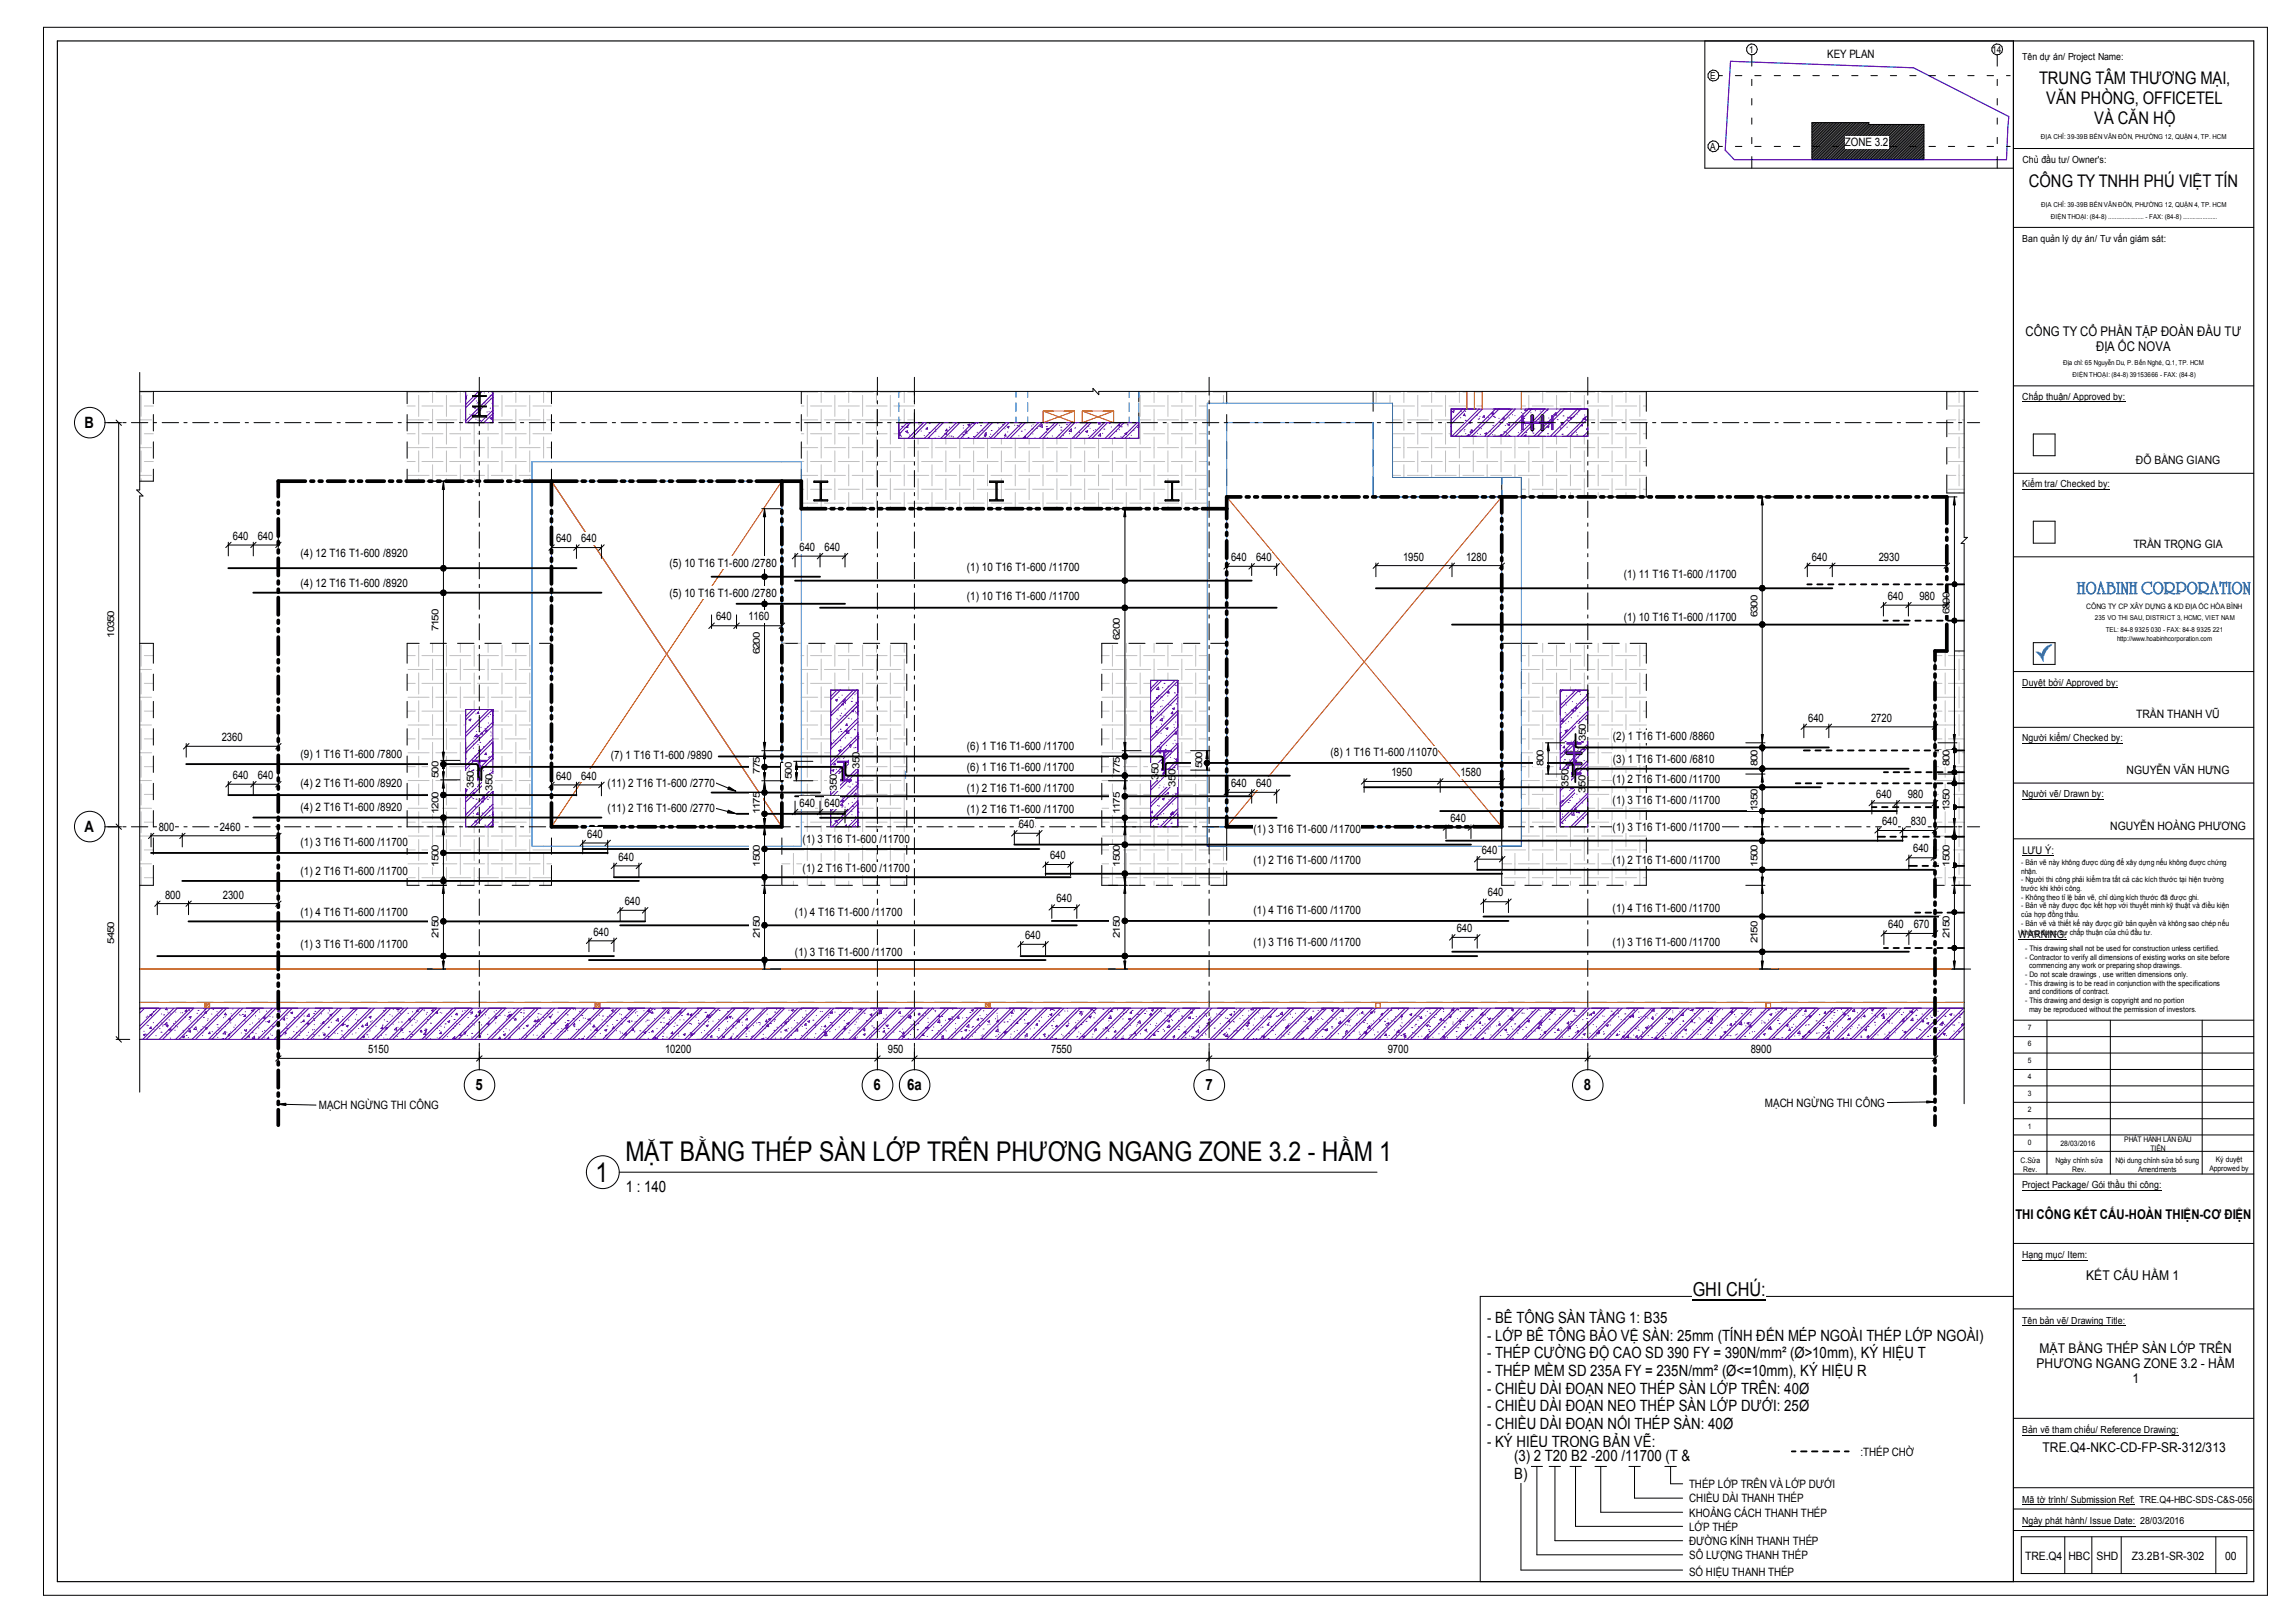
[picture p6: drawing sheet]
<svg xmlns="http://www.w3.org/2000/svg" width="420mm" height="297mm" viewBox="0 0 420 297" stroke-linecap="round" stroke-linejoin="round" font-family="sans-serif">
<defs><g id="words">
<g font-size="5">
<text x="114.5" y="212.4">MẶT BẰNG THÉP SÀN LỚP TRÊN PHƯƠNG NGANG ZONE 3.2 - HẦM 1</text>
<text x="109" y="216.2">1</text>
</g>
<text font-size="3.5" x="309.8" y="237.2">GHI CHÚ:</text>
<g font-size="3.2">
<text x="373.2" y="15.3">TRUNG TÂM THƯƠNG MẠI,</text>
<text x="374.5" y="19">VĂN PHÒNG, OFFICETEL</text>
<text x="383.2" y="22.6">VÀ CĂN HỘ</text>
<text x="371.3" y="34.2">CÔNG TY TNHH PHÚ VIỆT TÍN</text>
</g>
<text font-size="3.2" fill="#0080ff" x="380.1" y="108.7">HOABINH CORPORATION</text>
<g font-size="2.9">
<text x="15.4" y="78.3">B</text>
<text x="15.4" y="152.2">A</text>
<text x="87" y="199.5">5</text>
<text x="159.9" y="199.5">6</text>
<text x="166" y="199.5">6a</text>
<text x="220.6" y="199.5">7</text>
<text x="289.8" y="199.5">8</text>
<text x="114.5" y="218.1">1 : 140</text>
</g>
<g font-size="2.8">
<text x="272.1" y="242.1">-</text>
<text x="272.1" y="245.3">-</text>
<text x="273.6" y="242.1">BÊ TÔNG SÀN TẦNG 1: B35</text>
<text x="273.6" y="245.3">LỚP BÊ TÔNG BẢO VỆ SÀN: 25mm (TÍNH ĐẾN MÉP NGOÀI THÉP LỚP NGOÀI)</text>
<text x="272.1" y="248.5">-</text>
<text x="272.1" y="251.8">-</text>
<text x="273.6" y="248.5">THÉP CƯỜNG ĐỘ CAO SD 390 FY = 390N/mm² (Ø&gt;10mm), KÝ HIỆU T</text>
<text x="273.6" y="251.8">THÉP MỀM SD 235A FY = 235N/mm² (Ø&lt;=10mm), KÝ HIỆU R</text>
<text x="272.1" y="255">-</text>
<text x="273.6" y="255">CHIỀU DÀI ĐOẠN NEO THÉP SÀN LỚP TRÊN: 40Ø</text>
<text x="272.1" y="258.3">-</text>
<text x="272.1" y="261.5">-</text>
<text x="273.6" y="258.3">CHIỀU DÀI ĐOẠN NEO THÉP SÀN LỚP DƯỚI: 25Ø</text>
<text x="273.6" y="261.5">CHIỀU DÀI ĐOẠN NỐI THÉP SÀN: 40Ø</text>
<text x="272.1" y="264.8">-</text>
<text x="273.6" y="264.8">KÝ HIỆU TRONG BẢN VẼ:</text>
<text x="277.1" y="267.4">(3) 2 T20 B2 -</text>
<text x="292" y="267.4">200 /11700 (T &amp;</text>
<text x="277.1" y="270.6">B)</text>
</g>
<g font-size="2.5">
<text x="368.8" y="223.1">THI CÔNG KẾT CẤU-HOÀN THIỆN-CƠ ĐIỆN</text>
<text x="381.8" y="234.1">KẾT CẤU HẦM 1</text>
<text x="373.8" y="265.8">TRE.Q4</text>
<text x="381.9" y="265.8">-</text>
<text x="382.6" y="265.8">NKC</text>
<text x="387.3" y="265.8">-</text>
<text x="388" y="265.8">CD</text>
<text x="391.2" y="265.8">-</text>
<text x="391.9" y="265.8">FP</text>
<text x="394.8" y="265.8">-</text>
<text x="395.5" y="265.8">SR</text>
<text x="398.6" y="265.8">-</text>
<text x="399.3" y="265.8">312/313</text>
</g>
<g font-size="2.4">
<text x="370.7" y="61.5">CÔNG TY CỔ PHẦN TẬP ĐOÀN ĐẦU TƯ</text>
<text x="383.6" y="64.3">ĐỊA ỐC NOVA</text>
<text x="372.7" y="250.4">PHƯƠNG NGANG ZONE 3.2 -</text>
<text x="373.3" y="247.6">MẶT BẰNG THÉP SÀN LỚP TRÊN</text>
<text x="404.1" y="250.4">HẦM</text>
<text x="390.3" y="253.2">1</text>
</g>
<g font-size="2.1">
<text x="334.4" y="10.6">KEY PLAN</text>
<text x="337.6" y="26.7">ZONE 3.2</text>
<text x="390.9" y="85">ĐỖ BẰNG GIANG</text>
<text x="42.6" y="98.8">640</text>
<text x="47.2" y="98.8">640</text>
<text x="55" y="101.8">(4) 12 T16 T1-</text>
<text x="66.6" y="101.8">600 /8920</text>
<text x="101.8" y="99.2">640</text>
<text x="106.3" y="99.2">640</text>
<text x="146.3" y="100.8">640</text>
<text x="150.9" y="100.8">640</text>
<text x="390.4" y="100.3">TRẦN TRỌNG GIA</text>
<text x="55" y="107.4">(4) 12 T16 T1-</text>
<text x="66.6" y="107.4">600 /8920</text>
<text x="122.5" y="103.8">(5) 10 T16 T1-</text>
<text x="134.1" y="103.8">600 /2780</text>
<text x="176.9" y="104.5">(1) 10 T16 T1-</text>
<text x="188.5" y="104.5">600 /11700</text>
<text x="225.3" y="102.7">640</text>
<text x="229.9" y="102.7">640</text>
<text x="256.8" y="102.6">1950</text>
<text x="268.3" y="102.6">1280</text>
<text x="297.2" y="105.8">(1) 11 T16 T1-</text>
<text x="308.8" y="105.8">600 /11700</text>
<text x="331.6" y="102.6">640</text>
<text x="343.8" y="102.6">2930</text>
<text x="122.5" y="109.3">(5) 10 T16 T1-</text>
<text x="131.1" y="113.5">640</text>
<text x="134.1" y="109.3">600 /2780</text>
<text x="137" y="113.5">1160</text>
<text x="176.9" y="109.7">(1) 10 T16 T1-</text>
<text x="188.5" y="109.7">600 /11700</text>
<text x="297.2" y="113.6">(1) 10 T16 T1-</text>
<text x="308.8" y="113.6">600 /11700</text>
<text x="345.5" y="109.8">640</text>
<text x="351.3" y="109.8">980</text>
<text x="390.9" y="131.4">TRẦN THANH VŨ</text>
<text x="40.6" y="135.6">2360</text>
<text x="176.9" y="137.3">(6) 1 T16 T1-</text>
<text x="187.5" y="137.3">600 /11700</text>
<text x="295.1" y="135.5">(2) 1 T16 T1-</text>
<text x="305.7" y="135.5">600 /8860</text>
<text x="330.9" y="132">640</text>
<text x="342.4" y="132">2720</text>
<text x="42.6" y="142.5">640</text>
<text x="47.2" y="142.5">640</text>
<text x="55" y="138.7">(9) 1 T16 T1-</text>
<text x="65.6" y="138.7">600 /7800</text>
<text x="101.8" y="142.7">640</text>
<text x="106.3" y="142.7">640</text>
<text x="111.8" y="138.9">(7) 1 T16 T1-</text>
<text x="122.3" y="138.9">600 /9890</text>
<text x="176.9" y="141">(6) 1 T16 T1-</text>
<text x="187.5" y="141">600 /11700</text>
<text x="243.5" y="138.4">(8) 1 T16 T1-</text>
<text x="254.1" y="138.4">600 /11070</text>
<text x="254.7" y="142">1950</text>
<text x="267.3" y="142">1580</text>
<text x="295.1" y="143.3">(1) 2 T16 T1-</text>
<text x="295.1" y="139.6">(3) 1 T16 T1-</text>
<text x="305.7" y="143.3">600 /11700</text>
<text x="305.7" y="139.6">600 /6810</text>
<text x="389.2" y="141.6">NGUYỄN VĂN HƯNG</text>
<text x="55" y="148.4">(4) 2 T16 T1-</text>
<text x="55" y="144">(4) 2 T16 T1-</text>
<text x="65.6" y="148.4">600 /8920</text>
<text x="65.6" y="144">600 /8920</text>
<text x="111.2" y="144">(11) 2 T16 T1-</text>
<text x="111.2" y="148.7">(11) 2 T16 T1-</text>
<text x="122.8" y="144">600 /2770</text>
<text x="122.8" y="148.7">600 /2770</text>
<text x="146.3" y="147.7">640</text>
<text x="150.9" y="147.7">640</text>
<text x="176.9" y="144.9">(1) 2 T16 T1-</text>
<text x="176.9" y="148.8">(1) 2 T16 T1-</text>
<text x="187.5" y="144.9">600 /11700</text>
<text x="187.5" y="148.8">600 /11700</text>
<text x="225.3" y="144">640</text>
<text x="229.9" y="144">640</text>
<text x="295.1" y="147.1">(1) 3 T16 T1-</text>
<text x="305.7" y="147.1">600 /11700</text>
<text x="343.4" y="146">640</text>
<text x="349.1" y="146">980</text>
<text x="29.1" y="152">800</text>
<text x="40.2" y="152">2460</text>
<text x="55" y="154.7">(1) 3 T16 T1-</text>
<text x="65.6" y="154.7">600 /11700</text>
<text x="107.5" y="153.3">640</text>
<text x="146.9" y="154.3">(1) 3 T16 T1-</text>
<text x="157.5" y="154.3">600 /11700</text>
<text x="186.5" y="151.6">640</text>
<text x="229.4" y="152.4">(1) 3 T16 T1-</text>
<text x="240" y="152.4">600 /11700</text>
<text x="265.4" y="150.5">640</text>
<text x="295.1" y="152.1">(1) 3 T16 T1-</text>
<text x="305.7" y="152.1">600 /11700</text>
<text x="344.4" y="151">640</text>
<text x="349.7" y="151">830</text>
<text x="386.2" y="151.8">NGUYỄN HOÀNG PHƯƠNG</text>
<text x="55" y="160.2">(1) 2 T16 T1-</text>
<text x="65.6" y="160.2">600 /11700</text>
<text x="113.2" y="157.5">640</text>
<text x="146.9" y="159.6">(1) 2 T16 T1-</text>
<text x="157.5" y="159.6">600 /11700</text>
<text x="192.2" y="157.3">640</text>
<text x="229.4" y="158.2">(1) 2 T16 T1-</text>
<text x="240" y="158.2">600 /11700</text>
<text x="271.2" y="156.3">640</text>
<text x="295.1" y="158">(1) 2 T16 T1-</text>
<text x="305.7" y="158">600 /11700</text>
<text x="350.1" y="156">640</text>
<text x="30.2" y="164.4">800</text>
<text x="40.8" y="164.4">2300</text>
<text x="55" y="167.6">(1) 4 T16 T1-</text>
<text x="65.6" y="167.6">600 /11700</text>
<text x="114.3" y="165.6">640</text>
<text x="145.5" y="167.6">(1) 4 T16 T1-</text>
<text x="156.1" y="167.6">600 /11700</text>
<text x="193.3" y="165.1">640</text>
<text x="229.4" y="167.3">(1) 4 T16 T1-</text>
<text x="240" y="167.3">600 /11700</text>
<text x="272.3" y="164">640</text>
<text x="295.1" y="166.9">(1) 4 T16 T1-</text>
<text x="305.7" y="166.9">600 /11700</text>
<text x="55" y="173.5">(1) 3 T16 T1-</text>
<text x="65.6" y="173.5">600 /11700</text>
<text x="108.6" y="171.2">640</text>
<text x="187.6" y="171.8">640</text>
<text x="229.4" y="173.1">(1) 3 T16 T1-</text>
<text x="240" y="173.1">600 /11700</text>
<text x="266.6" y="170.6">640</text>
<text x="295.1" y="173.2">(1) 3 T16 T1-</text>
<text x="305.7" y="173.2">600 /11700</text>
<text x="345.6" y="169.9">640</text>
<text x="350.2" y="169.9">670</text>
<text x="145.5" y="175">(1) 3 T16 T1-</text>
<text x="156.1" y="175">600 /11700</text>
<text x="67.4" y="192.7">5150</text>
<text x="121.7" y="192.7">10200</text>
<text x="162.5" y="192.7">950</text>
<text x="192.4" y="192.7">7550</text>
<text x="254" y="192.7">9700</text>
<text x="320.4" y="192.7">8900</text>
<text x="58.3" y="203">MẠCH NGỪNG THI CÔNG</text>
<text x="323" y="202.6">MẠCH NGỪNG THI CÔNG</text>
<text x="340.5" y="266.4">:THÉP CHỜ</text>
<text x="309.1" y="274.9">CHIỀU DÀI THANH THÉP</text>
<text x="309.1" y="272.3">THÉP LỚP TRÊN VÀ LỚP DƯỚI</text>
<text x="309.1" y="280.1">LỚP THÉP</text>
<text x="309.1" y="277.5">KHOẢNG CÁCH THANH THÉP</text>
<text x="309.1" y="282.7">ĐƯỜNG KÍNH THANH THÉP</text>
<text x="309.1" y="285.4">SÔ LƯỢNG THANH THÉP</text>
<text x="370.6" y="285.5">TRE.Q4</text>
<text x="378.5" y="285.5">HBC</text>
<text x="383.6" y="285.5">SHD</text>
<text x="390.1" y="285.5">Z3.2B1-</text>
<text x="397" y="285.5">SR-</text>
<text x="400.2" y="285.5">302</text>
<text x="407.2" y="285.5">00</text>
<text x="309.1" y="288.4">SỐ HIỆU THANH THÉP</text>
</g>
<g font-size="1.9">
<text x="370.1" y="156.3">LƯU Ý:</text>
<text x="369.3" y="171.7">WARNING:</text>
</g>
<g font-size="1.8">
<text x="320.1" y="9.8">1</text>
<text x="364.6" y="9.8">14</text>
<text x="370.1" y="10.9">Tên dự án/ Project Name:</text>
<text x="313" y="14.5">E</text>
<text x="313" y="27.5">A</text>
<text x="370.1" y="29.8">Chủ đầu tư/ Owner's:</text>
<text x="370.1" y="44.2">Ban quản lý dự án/ Tư vấn giám sát:</text>
<text x="370.1" y="73.2">Chấp thuận/ Approved by:</text>
<text x="370.1" y="89.2">Kiểm tra/ Checked by:</text>
<text x="370.1" y="125.5">Duyệt bởi/ Approved by:</text>
<text x="290.2" y="135.5" transform="rotate(-90 290.2 135.5)">350</text>
<text x="370.1" y="135.7">Người kiểm/ Checked by:</text>
<text x="157.3" y="140.7" transform="rotate(-90 157.3 140.7)">350</text>
<text x="212" y="142.7" transform="rotate(-90 212 142.7)">350</text>
<text x="215.1" y="143.9" transform="rotate(-90 215.1 143.9)">350</text>
<text x="287" y="143.9" transform="rotate(-90 287 143.9)">350</text>
<text x="86.7" y="144.2" transform="rotate(-90 86.7 144.2)">350</text>
<text x="90.1" y="144.7" transform="rotate(-90 90.1 144.7)">350</text>
<text x="153.2" y="144.7" transform="rotate(-90 153.2 144.7)">350</text>
<text x="290.1" y="145" transform="rotate(-90 290.1 145)">350</text>
<text x="370.1" y="145.9">Người vẽ/ Drawn by:</text>
<text x="370.1" y="217.4">Project Package/ Gói thầu thi công:</text>
<text x="370.1" y="230.3">Hạng mục/ Item:</text>
<text x="370.1" y="242.3">Tên bản vẽ/ Drawing Title:</text>
<text x="370.1" y="262.3">Bản vẽ tham chiếu/ Reference Drawing:</text>
<text x="370.1" y="275">Mã tờ trình/ Submission Ref: TRE.Q4-</text>
<text x="397.9" y="275.1">HBC-</text>
<text x="401.8" y="275.1">SDS-</text>
<text x="405.7" y="275.1">C&amp;S-</text>
<text x="409.6" y="275.1">056</text>
<text x="370.1" y="278.9">Ngày phát hành/ Issue Date:</text>
<text x="391.7" y="278.9">28/03/2016</text>
</g>
<g font-size="1.7">
<text x="321.6" y="112.9" transform="rotate(-90 321.6 112.9)">6300</text>
<text x="356.8" y="112.4" transform="rotate(-90 356.8 112.4)">6300</text>
<text x="20.9" y="116.7" transform="rotate(-90 20.9 116.7)">10350</text>
<text x="80.3" y="115.5" transform="rotate(-90 80.3 115.5)">7150</text>
<text x="139.1" y="119.7" transform="rotate(-90 139.1 119.7)">6200</text>
<text x="205" y="117.1" transform="rotate(-90 205 117.1)">6200</text>
<text x="80.3" y="142.4" transform="rotate(-90 80.3 142.4)">500</text>
<text x="139.1" y="141.6" transform="rotate(-90 139.1 141.6)">775</text>
<text x="144.9" y="142.5" transform="rotate(-90 144.9 142.5)">500</text>
<text x="205" y="141.6" transform="rotate(-90 205 141.6)">775</text>
<text x="220" y="140.6" transform="rotate(-90 220 140.6)">500</text>
<text x="282.5" y="140.3" transform="rotate(-90 282.5 140.3)">800</text>
<text x="321.6" y="140.3" transform="rotate(-90 321.6 140.3)">800</text>
<text x="356.8" y="140.3" transform="rotate(-90 356.8 140.3)">800</text>
<text x="80.3" y="148.9" transform="rotate(-90 80.3 148.9)">1200</text>
<text x="139.1" y="149" transform="rotate(-90 139.1 149)">1175</text>
<text x="205" y="149" transform="rotate(-90 205 149)">1175</text>
<text x="321.6" y="148.4" transform="rotate(-90 321.6 148.4)">1350</text>
<text x="356.8" y="148.4" transform="rotate(-90 356.8 148.4)">1350</text>
<text x="80.3" y="158.6" transform="rotate(-90 80.3 158.6)">1500</text>
<text x="139.1" y="158.6" transform="rotate(-90 139.1 158.6)">1500</text>
<text x="205" y="158.6" transform="rotate(-90 205 158.6)">1500</text>
<text x="321.6" y="158.6" transform="rotate(-90 321.6 158.6)">1500</text>
<text x="356.8" y="158.6" transform="rotate(-90 356.8 158.6)">1500</text>
<text x="20.9" y="172.7" transform="rotate(-90 20.9 172.7)">5450</text>
<text x="80.3" y="171.6" transform="rotate(-90 80.3 171.6)">2150</text>
<text x="139.1" y="171.6" transform="rotate(-90 139.1 171.6)">2150</text>
<text x="205" y="171.6" transform="rotate(-90 205 171.6)">2150</text>
<text x="321.6" y="172.6" transform="rotate(-90 321.6 172.6)">2150</text>
<text x="356.8" y="171.6" transform="rotate(-90 356.8 171.6)">2150</text>
</g>
<g font-size="1.4">
<text x="381.8" y="111.4">CÔNG TY CP XÂY DỰNG &amp; KD ĐỊA ỐC HÒA BÌNH</text>
<text x="369.9" y="158.3">- Bản vẽ này không được dùng để xây dựng nếu không được chứng</text>
<text x="369.9" y="159.9">nhận.</text>
<text x="369.9" y="161.5">- Người thi công phải kiểm tra tất cả các kích thước tại hiện trường</text>
<text x="369.9" y="163.1">trước khi khởi công.</text>
<text x="369.9" y="164.7">- Không theo tỉ lệ bản vẽ, chỉ dùng kích thước đã được ghi.</text>
<text x="369.9" y="166.2">- Bản vẽ này được đọc kết hợp với thuyết minh kỹ thuật và điều kiện</text>
<text x="369.9" y="167.8">của hợp đồng thầu.</text>
<text x="369.9" y="169.4">- Bản vẽ và thiết kế này được giữ bản quyền và không sao chép nếu</text>
<text x="369.9" y="171">không được sự chấp thuận của chủ đầu tư.</text>
<text x="370.6" y="174">- This drawing shall not be used for construction unless certified.</text>
<text x="370.6" y="175.6">- Contractor to verify all dimensions of existing works on site before</text>
<text x="370.6" y="178.8">- Do not scale drawings , use written dimensions only.</text>
<text x="371.4" y="177.2">commencing any work or preparing shop drawings.</text>
<text x="370.6" y="180.4">- This drawing is to be read in conjunction with the specifications</text>
<text x="370.6" y="183.5">- This drawing and design is copyright and no portion</text>
<text x="371.4" y="182">and conditions of contract.</text>
<text x="371.4" y="185.2">may be reproduced without the permission of investors.</text>
<text x="371.1" y="191.5">6</text>
<text x="371.1" y="188.5">7</text>
<text x="371.1" y="194.5">5</text>
<text x="371.1" y="197.5">4</text>
<text x="371.1" y="203.5">2</text>
<text x="371.1" y="200.5">3</text>
<text x="371.1" y="209.6">0</text>
<text x="371.1" y="206.6">1</text>
<text x="377.1" y="209.7">28/03/2016</text>
<text x="388.7" y="209">PHÁT HÀNH LẦN ĐẦU</text>
<text x="369.8" y="212.8">C.Sửa</text>
<text x="370.2" y="214.4">Rev.</text>
<text x="376.2" y="212.8">Ngày chỉnh sửa</text>
<text x="379.2" y="214.4">Rev.</text>
<text x="387.1" y="212.8">Nội dung chỉnh sửa bổ sung</text>
<text x="391.3" y="214.4">Amendments</text>
<text x="393.6" y="210.6">TIÊN</text>
<text x="404.4" y="214.2">Approwed by</text>
<text x="405.5" y="212.6">Ký duyệt</text>
</g>
<g font-size="1.2">
<text x="373.5" y="25.4">ĐỊA CHỈ: 39-39B BẾN VÂN ĐỒN, PHƯỜNG 12, QUẬN 4, TP. HCM</text>
<text x="373.5" y="37.8">ĐỊA CHỈ: 39-39B BẾN VÂN ĐỒN, PHƯỜNG 12, QUẬN 4, TP. HCM</text>
<text x="375.3" y="40">ĐIỆN THOẠI: (84-8) ...................... - FAX: (84-8) .....................</text>
<text x="377.6" y="66.7">Địa chỉ: 65 Nguyễn Du, P. Bến Nghé, Q.1, TP. HCM</text>
<text x="379.3" y="69">ĐIỆN THOẠI: (84-8) 39153666 - FAX: (84-8)</text>
<text x="383.4" y="113.5">235 VO THI SAU, DISTRICT 3, HCMC, VIET NAM</text>
<text x="385.4" y="115.6">TEL: 84-8 9325 030 - FAX: 84-8 9325 221</text>
<text x="387.4" y="117.3">http://www.hoabinhcorporation.com</text>
</g>
</g></defs>
<g fill="none" stroke="#000" stroke-width=".18">
<path d="M312 7.5h56.5v23.3h-56.5zM314.6 13.8h.6M317.6 13.8h1.2M320.6 10v2.1M320.6 14.5v1.2M320.6 18v1.2M321.1 13.8h1.2M324.7 13.8h1.1M328.2 13.8h1.2M331.8 13.8h1.2M335.3 13.8h1.2M338.9 13.8h1.1"/>
<path d="M342.4 13.8h1.2M345.9 13.8h1.2M349.5 13.8h1.1M353 13.8h1.2M356.6 13.8h1.1M360.1 13.8h1.2M363.6 13.8h1.2M365.5 10v2.1M365.5 14.5v1.2M365.5 18v1.2M367.2 13.8h.7M314.6 26.8h.6"/>
<path d="M317.6 26.8h1.2M320.6 21.6v1.1M320.6 25.1v1.2M320.6 28.7v2.1M321.1 26.8h1.2M324.7 26.8h1.1M328.2 26.8h1.2M331.8 26.8h1.2M331.8 22.4l-.2 .2M332.1 22.4l-.5 .5M332.4 22.4l-.8 .8M332.7 22.4l-1.1 1.1"/>
<path d="M333 22.4l-1.4 1.4M333.2 22.4l-1.6 1.7M333.5 22.4l-1.9 1.9M333.8 22.4l-2.2 2.2M334.1 22.4l-2.5 2.5M334.3 22.4l-2.7 2.8M334.6 22.4l-3 3.1M334.9 22.4l-3.3 3.4M335.2 22.4l-3.6 3.6M335.3 26.8h1.2M335.5 22.4l-3.9 3.9M335.8 22.4l-4.2 4.2"/>
<path d="M336.1 22.4l-4.5 4.5M336.3 22.4l-4.7 4.8M336.6 22.4l-5 5.1M336.9 22.4l-5.3 5.4M337.2 22.4l-5.6 5.6M337.5 22.4l-5.9 5.9M337.8 22.4l-6.2 6.2M338 22.4l-6.4 6.5M338.3 22.4l-6.7 6.8M338.6 22.4l-6.7 6.8M338.9 22.4l-6.8 6.8M338.9 26.8h1.1"/>
<path d="M339.2 22.4l-6.8 6.8M339.5 22.4l-6.8 6.8M339.7 22.4l-6.7 6.8M340 22.4l-6.8 6.8M340.3 22.4l-6.8 6.8M340.6 22.4l-6.8 6.8M340.9 22.4l-6.8 6.8M341.2 22.4l-6.8 6.8M341.5 22.4l-6.8 6.8M341.7 22.4l-6.7 6.8M342 22.4l-6.8 6.8M342 22.7l-6.5 6.5"/>
<path d="M342 22.4v.4h10.1v6.4h-20.5M342 22.4h-10.4v6.8M342.2 22.8l-6.4 6.4M342.4 26.8h1.2M342.5 22.8l-6.4 6.4M342.8 22.8l-6.4 6.4M343.1 22.8l-6.4 6.4M343.3 22.8l-6.4 6.4M343.6 22.8l-6.4 6.4M343.9 22.8l-6.4 6.4M344.2 22.8l-6.4 6.4M344.5 22.8l-6.4 6.4"/>
<path d="M344.8 22.8l-6.4 6.4M345.1 22.8l-6.5 6.4M345.3 22.8l-6.4 6.4M345.6 22.8l-6.4 6.4M345.9 22.8l-6.4 6.4M345.9 26.8h1.2M346.2 22.8l-6.4 6.4M346.5 22.8l-6.4 6.4M346.8 22.8l-6.5 6.4M347 22.8l-6.4 6.4M347.3 22.8l-6.4 6.4M347.6 22.8l-6.4 6.4"/>
<path d="M347.9 22.8l-6.4 6.4M348.1 22.8l-6.3 6.4M348.4 22.8l-6.3 6.4M348.7 22.8l-6.4 6.4M349 22.8l-6.4 6.4M349.3 22.8l-6.4 6.4M349.5 26.8h1.1M349.5 22.8l-6.3 6.4M349.8 22.8l-6.3 6.4M350.1 22.8l-6.4 6.4M350.4 22.8l-6.4 6.4M350.7 22.8l-6.4 6.4"/>
<path d="M351 22.8l-6.4 6.4M351.3 22.8l-6.5 6.4M351.5 22.8l-6.4 6.4M351.8 22.8l-6.4 6.4M352.1 22.8l-6.4 6.4M352.1 23.1l-6.1 6.1M352.1 23.4l-5.8 5.8M352.1 23.7l-5.6 5.5M352.1 24l-5.3 5.2M352.1 24.2l-5 5M352.1 24.5l-4.7 4.7M352.1 24.8l-4.4 4.4"/>
<path d="M352.1 25.1l-4.1 4.1M352.1 25.4l-3.8 3.8M352.1 25.7l-3.6 3.5M352.1 25.9l-3.3 3.3M352.1 26.2l-3 3M352.1 26.5l-2.7 2.7M352.1 26.8l-2.4 2.4M352.1 27.1l-2.1 2.1M352.1 27.3l-1.9 1.9M352.1 27.6l-1.6 1.6M352.1 27.9l-1.3 1.3M352.1 28.2l-1 1"/>
<path d="M352.1 28.4l-.7 .8M352.1 28.7l-.4 .5M352.1 29l-.2 .2M353 26.8h1.2M356.6 26.8h1.1M360.1 26.8h1.2M363.6 26.8h1.2M365.5 21.6v1.1M365.5 25.1v1.2M365.5 28.7v2.1M367.2 26.8h.7M270.9 237.2h97.6v52.2h-97.6z"/>
<path d="M277.3 268.4h2.1M278.3 268.4v18.9h29.6M280.2 268.4h2.1M281.3 268.4v16.1h26.6M283.5 268.4h2.1M284.6 268.4v13.5h23.3M287.3 268.4h2.1M288.3 268.4v10.9h19.6M291.9 268.4h2.1M292.9 268.4v8.3h15M298.1 268.4h2.1M299.1 268.4v5.8h8.8"/>
<path d="M304.7 268.4h2.1M305.7 268.4v3.1h2.2"/>
<circle cx="313.6" cy="13.8" r="1"/>
<circle cx="320.6" cy="9" r=".99"/>
<circle cx="365.5" cy="9" r="1.01"/>
<circle cx="313.6" cy="26.8" r="1"/>
</g>
<path d="M316.7 11.2l33.5 1.2 17.4 8.9-.4 7.9h-49.8l-1.7-1.7z" fill="none" stroke="#00f" stroke-width=".21"/>
<path d="M327.9 265.6h.7M329.6 265.6h1M331.6 265.6h1M333.6 265.6h1M335.6 265.6h1M337.6 265.6h.7" fill="none" stroke="#000" stroke-width=".34"/>
<g fill="#fff">
<path d="M85.2 129.8h5v21.5h-5z"/>
<path d="M152 126.3h5v25h-5z"/>
<path d="M210.6 124.5h5v26.8h-5z"/>
<path d="M285.5 126.3h5.1v25h-5.1z"/>
<path d="M85.2 71.6h5v5.7h-5z"/>
<path d="M265.6 74.8h25v5h-25z"/>
<path d="M164.5 77.3h43.9v2.9h-43.9z"/>
<path d="M25.6 71.6h333.9v90.4h-333.9z"/>
<path d="M283.5 184.5h76v5.7h-76z"/>
<path d="M25.6 184.5h257.9v5.7h-257.9z"/>
<path d="M86.5 139.1h2.5v3.6h-2.5z"/>
<path d="M153.2 139.3h2.5v3.6h-2.5z"/>
<path d="M211.8 137.4h2.5v3.5h-2.5z"/>
<path d="M286.8 137.8h2.5v2h-2.5z"/>
<path d="M286.8 135.9h2.5v5.7h-2.5z"/>
<path d="M280.3 76.1h2.1v2.5h-2.1z"/>
<path d="M278.5 76.1h5.7v2.5h-5.7z"/>
</g>
<path d="M357.3 113.2h.7v.7h-.7zM357.3 106.6h.8v.7h-.8zM357.3 136.9h.7v.8h-.7zM357.3 158h.7v.7h-.7zM357.3 152.8h.7v.7h-.7zM357.3 147.4h.7v.6h-.7zM357.3 143h.7v.7h-.7zM357.3 141h.7v.6h-.7zM357.3 173.1h.7v.7h-.7zM357.3 166.6h.7v.7h-.7z" fill="#000"/>
<g fill="none" stroke="#5400a8" stroke-width=".18">
<path d="M85.2 72.6l.1-.1 .1 .5h-.2M85.4 72.3h.1M86 75.8h.1M86.4 76.2h.1M86.6 75.8h.1M86.7 74.5l.3-.1v.3zM86.7 71.7h.1M86.8 72.8v.1M87.1 76.7h.1M87.2 75.1h.1M87.2 75.6h.1M87.2 73.4h.1"/>
<path d="M87.3 71.7h.1M87.3 73.9h.1M87.4 73.7h.1M87.5 76.9h.1M87.6 71.6l-2.4 2.4M87.8 76.9h.1M87.9 74.8l.1 .3h-.3zM88.2 71.6l-3 3M88.6 73.7h.1M88.6 71.9h.1M89.1 76.3v.1M89.1 75.4h.1"/>
<path d="M89.4 71.8h.1M89.5 75.3v.1M89.7 76.4h.1M89.7 76.6l.3-.2v.4zM89.7 72.3h.1M89.7 74.7h.1M89.8 73h.1M89.9 71.7h.1M90 73.8h.1M90.1 77h.1M90.2 72.6l-4.7 4.7M90.2 75.6l-1.7 1.7"/>
<path d="M90.2 72.1l-5 4.9M90.2 75.1l-2.3 2.2M164.5 79.4l.2-.2 .1 .5h-.3M165 79.8h-.1M165 78h.1M165.5 78.3h.1M165.7 79l.4-.2-.1 .3zM166 77.3l-1.5 1.6M166.1 79.2h.1M166.1 77.9l.1 .3h-.3zM166.2 77.5l-.1 .1M166.2 77.9h.1"/>
<path d="M166.5 79.6h.1M166.6 77.3l-2.1 2.2M166.8 79.6h.1M168.1 77.6h.1M168.4 77.8v.1M168.6 78.9h.1M169 77.3l-2.8 2.9M169.1 79.7h.1M169.6 77.3l-2.8 2.9M169.7 78.2l.1 .3h-.3zM170 77.3l.2 .2v-.2M170 79.2h.1"/>
<path d="M171.2 78.5h.1M171.2 79h.1M171.8 79.8h.1M172 77.3l-2.8 2.9M172.6 77.3l-2.8 2.9M172.9 79.4l.4-.2-.1 .3zM173.1 78.7h.1M173.3 78.5l.1 .4-.3-.1zM173.7 79.8h.1M173.8 78.1l-.1 .1M174 79.8h.1M174.5 79.9v.1"/>
<path d="M175 77.3l-2.8 2.9M175.4 77.4h.1M175.6 77.3l-2.8 2.9M176.2 79.5h.1M176.3 77.9h.1M176.3 78.3h.1M176.9 78.9v.3h-.3zM177 79.3h.1M177.1 77.7l.4-.1-.1 .3zM177.5 78.1h.1M178.1 77.3l-2.9 2.9M178.1 79.9h.1"/>
<path d="M178.1 77.5h.1M178.6 77.3l-2.8 2.9M178.8 79.1h.1M178.9 77.5h.1M179.5 77.9h.1M179.8 78.8h.1M180.1 79.8l.4-.2-.2 .3zM180.5 79.2v.3h-.3zM180.8 77.6h.1M181.1 79.9h.1M181.1 77.3l-2.9 2.9M181.3 79.5h.1"/>
<path d="M181.4 78.8h.1M181.7 77.3l-2.9 2.9M182.5 79.3h.1M182.6 77.5h.1M182.8 78.3h.1M183.5 77.7h.1M183.9 78.4v.1M184 79.4h.1M184 79.5l.1 .3h-.3zM184.1 77.3l-2.9 2.9M184.3 78.1l.4-.1-.1 .3zM184.4 79h.1"/>
<path d="M184.7 77.3l-2.9 2.9M185.7 77.8h.1M186.1 77.9h.1M186.4 79.8h.1M186.5 78.1h.1M186.9 78.9h.1M187.1 77.3l-2.9 2.9M187.6 79.8l.1 .3h-.3zM187.6 78.6v.1M187.7 77.3l-2.9 2.9M188.8 77.9v.1M188.8 78.5h.1"/>
<path d="M189 79.4h.1M189.1 77.7h.1M189.8 78.4h.1M190.1 77.3l-2.9 2.9M190.3 78.1l.4-.4 .1 .4zM190.7 77.3l-2.9 2.9M190.7 78.2h.1M191.5 78.1h.1M191.5 78.5l.4-.1-.2 .3zM191.5 79.1h.1M191.6 77.4h.1M192.6 79.8h.1"/>
<path d="M192.7 77.9h.1M193.1 77.3l-2.9 2.9M193.7 77.3l-2.9 2.9M193.8 79.6h.1M193.9 77.8h.1M194.1 78.7h.1M194.1 78.2h.1M194.6 79.6v.1M195.2 77.6h.1M195.6 77.4h.1M195.7 79.4h.1M196 78.5l.1 .5-.4-.1z"/>
<path d="M196.1 77.3l-2.9 2.9M196.7 78.4h.1M196.7 77.3l-2.9 2.9M196.8 78.3h.1M197 77.4h.1M197.5 79.1l.1 .1M198.7 79l.4-.2-.2 .3zM198.9 79h.1M199.1 77.3l-2.9 2.9M199.2 79.7h.1M199.2 78h.1M199.5 78.4h.1"/>
<path d="M199.7 77.3l-2.9 2.9M200.1 78.8h.1M200.4 78.7h.1M201.2 77.3l-.2 .3h.3v-.3M201.4 79.3v.5h-.4zM201.8 79.3h.1M201.8 77.6v.1M202 78.5h.1M202.1 77.3l-2.9 2.9M202.1 78.5h.1M202.7 77.3l-2.8 2.9M202.9 77.3l.2 .2 .1-.2"/>
<path d="M203.4 78.1h.1M204.3 79h.1M204.8 78.6l.1 .1M204.9 77.6v.3h-.3zM205.1 79.9h.1M205.1 77.3l-2.9 2.9M205.2 78.1h.1M205.7 77.3l-2.8 2.9M205.9 79.3l.3-.1-.1 .3zM206.3 77.6h.1M206.4 77.9h.1M206.8 78.7h.1"/>
<path d="M207 79.7h.1M207.5 78.7h.1M208.1 77.3l-2.9 2.9M208.4 77.7h-.1M208.4 77.9l-.2 .3h.2M208.4 77.6l-2.5 2.6M265.6 78.9h.1M265.6 79.2h.1M265.6 78v.1M265.6 77.3h.1M265.7 75.6h-.1M265.8 75.3l.3-.2-.1 .4z"/>
<path d="M266.1 77.3h.1M267.2 78.7h.1M267.3 76.5h.1M267.4 75.3h.1M267.5 79.8h.1M267.7 74.8l-2.1 2.2M267.9 78.9h.1M268 75.7l.1 .3h-.3zM268.1 78.6h.1M268.1 76.9h.1M268.1 76.1l.1 .1M268.2 75.3h.1"/>
<path d="M268.2 79.3l.1 .1M268.3 74.8l-2.7 2.8M268.5 77.6h.1M268.7 79.5l.1 .3h-.3zM268.8 77.3l.3-.1-.1 .3zM269 79.1l.4-.4 .1 .5zM269.2 78.7h.1M269.2 76.9h.1M269.9 78.8h.1M270.2 75.9h.1M270.4 79.3h.1M270.5 76.7h.1"/>
<path d="M270.6 74.9h.1M270.7 74.8l-5 5M270.7 78.2h-.1M270.8 76.5l-.1 .1M270.8 74.9h.1M270.8 76.2h.1M270.9 79.5h.1M271.1 78.4h.1M271.3 74.8l-5 5M271.4 77h.1M271.6 76l.1 .4-.3-.1zM271.7 79.3l.4-.1-.1 .3z"/>
<path d="M272.4 76.5h.1M272.5 78.9h.1M273 75.7l.3-.1-.1 .3zM273.1 75.4v.1M273.2 79.5h.1M273.3 77.9h-.1M273.3 76.2h.1M273.3 78.8h.1M273.5 76.4h.1M273.6 79.6h.1M273.7 74.8l-5 5M274.2 79.8h.1"/>
<path d="M274.2 78h.1M274.3 74.8l-5 5M274.3 76.5l.1 .1M274.4 79.8l.3-.3 .1 .3M275.2 79h.1M275.2 76.4l.1 .3h-.3zM275.5 77.9h.1M275.5 76h.1M275.7 79.2h.1M275.8 77.6h.1M275.8 75.9h.1M275.9 77.7l.4-.1-.1 .3z"/>
<path d="M276.1 79.6h.1M276.1 74.9v.1M276.2 76.5h.1M276.2 79.7h.1M276.2 78.3h.1M276.7 74.8l-5 5M276.8 75.9h.1M277.2 76v.1M277.3 74.8l-5.1 5M277.4 77.6h.1M277.9 79.1v.1M278.3 78.8h.1"/>
<path d="M278.3 77.2h.1M278.4 75.5h.1M278.5 76.7l-3.2 3.1M278.7 75.6h.1M278.7 76.8l.1-.1v.3h-.1M278.8 76.6h.1M278.9 79.8h.1M279.1 79.8l-.2-.1 .4-.1-.1 .2M279.1 77.8h.1M279.2 79.2h.1M279.2 74.8l-.2 .3h.5l-.1-.3M279.7 74.8l-5 5"/>
<path d="M280.1 77.5l-2.4 2.3M280.2 75.5v.1M280.3 74.8l-1.6 1.7M280.3 77.9l-2 1.9M280.5 76.1v-.2l-.3 .2 .1 .1M280.5 79h.1M280.5 77.2h.1M280.5 79.2h.1M280.7 77.5l-.2 .2M280.8 78.5h.1M280.9 76.8h.1M281 75.1v.1"/>
<path d="M281.5 76.7h.1M281.8 77h.1M281.9 75.2h.1M282.2 78.4l-1.5 1.4M282.2 77.2v.1M282.4 77.1v.2M282.4 78.7h.1M282.7 74.8l-2.2 2.3M283.1 75.1h.1M283.1 78.1l.4-.1-.1 .3zM283.1 77.5l-.7 .7M283.2 79.4h.1"/>
<path d="M283.3 74.8l-2.4 2.5M283.3 79.8h.1M283.4 76.5h.1M283.4 78.1v.1M283.7 76.8h.1M283.7 77.5l-2.4 2.3M284 76.6l-.7 .7M284.4 75.9l.4-.4v.4zM284.8 79.8h.1M285 76.8h.1M285.5 78.3h.1M285.7 74.8l-1.5 1.6"/>
<path d="M285.9 79.5h.1M286 77.3v.3h-.3zM286 77.8h.1M286 76.1h.1M286.2 74.9h.1M286.3 74.8l-2.1 2.2M286.8 78.1v.1M286.9 76.4h.1M286.9 76.9h.1M287.3 76.5l.4-.1-.1 .3zM287.7 79.2v.1M287.9 76.3h.1"/>
<path d="M288.1 76.2h.1M288.5 79.1h.1M288.5 79.6h.1M288.5 77.4h.1M288.6 75.8h.1M288.7 77.9h.1M288.7 74.8l-5 5M288.9 75.1h.1M289.3 74.8l-4.9 5M289.5 77h.1M289.5 77.6l.1 .3h-.3zM289.7 76.7l.4-.4 .1 .5z"/>
<path d="M290 75.9h.1M290.5 79.5h.1M290.6 78.4l-.3 .1 .3 .2M290.6 76.6l-3.2 3.2M290.6 79.6l-.2 .2M290.6 76l-3.9 3.8M290.6 79l-.9 .8M164.8 80.2h.1M169.9 80.2l.1-.1 .1 .1M171.1 80.2h.1M176.2 80.1h.1M177.2 80.1h.1"/>
<path d="M179.8 80.2h.1M183.9 80.1h.1M187.4 80.2l-.1-.1 .4-.1-.1 .2M189.4 80.2h.1M191.1 80.2h.1M191.7 80.1v.1M196.6 80h.1M203.9 80.1h.1M206.7 80.2h.1M208.4 80.1l-.2 .1M85.3 138.9h.1M85.4 137.1h.1"/>
<path d="M85.8 131.7l.3-.1v.3zM86.1 133.2h.1M86.1 131.6h.1M86.4 132.8h.1M86.4 139.1h.1M86.5 129.8l-1.3 1.3M86.6 136.9h.1M86.7 139.3l-1.5 1.5M86.7 136.1h.1M86.7 135.1h.1M86.8 138.4h.1M86.9 134.8l.4-.4v.4z"/>
<path d="M87.1 130.6h.1M87.1 129.8l-1.9 1.9M87.2 133.9h.1M87.2 138.6h.1M87.3 139.6h.1M87.5 136.3h.1M87.5 134.6h.1M87.5 130.3l.1 .3-.3-.1zM87.6 137.4l.3-.2-.1 .3zM87.6 132.9v.1M87.7 131.3h.1M87.7 133.9h.1"/>
<path d="M87.8 135.8h.1M87.8 139.1h.1M87.9 134.9h.1M88 134.3l.3-.3v.3zM88.1 133.1h-.1M88.5 136.7h.1M88.8 133.3h.1M88.8 133.8l.4-.2-.2 .3zM88.9 137.8l.1 .3-.3-.1zM89.2 133h.1M89.3 131.1h.1M89.4 132.3h.1"/>
<path d="M89.4 138.6h.1M89.5 138.5h.1M89.5 129.8l-4.3 4.3M89.6 135.6v.1M89.7 130.7l.1 .1M89.8 134.7h.1M89.8 133.9l.1 .1M89.9 139.3h.1M90 137.6h.1M90.1 134.3h-.1M90.1 132.6h.1M90.1 129.8l-4.9 4.9"/>
<path d="M90.2 132.8l-5 5h.2l-.1-.3-.1 .1M90.2 130l-.2 .1 .2 .2M90.2 130.9v.1M90.2 135.1l-5 5M90.2 135.8l-3.4 3.3M90.2 138.8l-2.4 2.4M90.2 132.1l-5 5M90.2 138.1l-2.4 2.4M152 136l.1-.1 .1 .3h-.2M152 131.6v.1M152 133.7h.1M152.1 131.9h.1"/>
<path d="M152.1 130.8h.1M152.6 135.4h.1M152.8 139.7l.1 .3h-.3zM152.8 136h.1M152.9 126.4h.1M152.9 128.1l.3-.1v.3zM153.1 138.9h.1M153.1 128.2v.1M153.2 131.4v.1M153.2 126.3l-1.2 1.2M153.3 131.7h.1M153.4 129.9h.1"/>
<path d="M153.5 137.4l.3-.2-.1 .3zM153.5 127.6h.1M153.5 133.9v.1M153.7 138.9h.1M153.7 137.3h.1M153.7 131h.1M153.8 137.2h.1M153.8 133.4v.1M153.8 126.3l-1.8 1.8M153.8 135.5v.1M153.9 133.9h.1M153.9 133.4h.1"/>
<path d="M153.9 136.7h.1M153.9 132.2h.1M154 130.5v.1M154.1 128.9h.1M154.1 127.2h.1M154.3 128.7v.3h-.2zM154.3 138.8h.1M154.4 136.9h.1M154.5 138.6v.1M154.6 128l.1 .5-.4-.1zM154.6 129.8h.1M154.7 133.7l.3-.1-.1 .3z"/>
<path d="M154.7 127.9h.1M154.7 128.7h.1M154.7 135h.1M154.8 130.9h.1M155 132.5l.1 .3-.3-.1zM155 139.5l-.4 .4M155.2 126.4h.1M155.2 131.4h.1M155.3 133.7l.1 .5h-.5zM155.4 136.5l.3-.3v.3zM155.5 136.1h.1M155.6 139.8l.4-.4v.5z"/>
<path d="M155.6 139.5l-1 1M155.7 136.8h.1M155.7 135h.1M155.8 128.4h.1M155.8 131.6h.1M155.9 130.1l.4-.1-.2 .3zM156 127.8h.1M156.2 126.3l-4.2 4.2M156.3 138.5h.1M156.3 136.8v.1M156.4 135.2h.1M156.4 140l.1 .3h-.3z"/>
<path d="M156.4 139.8h.1M156.4 133.5h.1M156.4 127.1h.1M156.4 133.4v.1M156.5 139.4l.3-.2-.1 .3zM156.5 133.6h.1M156.5 131.8v.1M156.5 129.5h.1M156.5 130.2h.1M156.5 136.8h.1M156.6 128.5h.1M156.6 130.5h.1"/>
<path d="M156.7 126.8v.1M156.8 126.3l-4.8 4.8M157 134.8h.1M157 129.1l-5 5M157 132.1l-5 5M157 135.1l-5 5M157 138.1l-1.3 1.2M157 128.4l-5 5M157 131.4l-5 5M157 134.5l-5 4.9M157 137.5l-1.8 1.8M210.6 131.2l.1-.1v.4l-.1-.1"/>
<path d="M210.6 126h.1M210.7 130.2l.3-.2v.3zM210.8 133.3h.1M210.9 138.5h.1M211.1 131.3h.1M211.1 125.5h.1M211.2 129.5h.1M211.2 128.7h.1M211.5 138.5h.1M211.6 127.7l.4-.1-.2 .2zM211.7 133.7l.1 .3h-.3zM211.7 133h.1"/>
<path d="M211.8 136.6h.1M211.8 130.7h.1M211.8 130.3h.1M211.9 133.9h.1M212 140h.1M212 133.6h.1M212 127.3h.1M212 125.7l.1 .5h-.5zM212 124.5l-1.4 1.5M212.1 138.3h.1M212.2 136.9l.3-.1-.1 .3zM212.2 136.6h.1"/>
<path d="M212.3 137.5l-.2 .3h.3v-.3M212.3 131.8l.4-.4v.5zM212.3 139.1v.1M212.4 129.3h.1M212.4 135.8h.1M212.5 127.5h.1M212.5 134.2h.1M212.5 135.9h.1M212.6 132.5h.1M212.6 130.9h.1M212.6 139.1h.1M212.6 129.2h.1"/>
<path d="M212.6 124.5l-2 2.1M212.7 127.5v.1M212.8 125.9h.1M212.8 128.2h.1M213 131.1h.1M213 138.6l-2.4 2.5M213 131.4h.1M213 139.2l-2.4 2.4M213 125.1h.1M213.1 137.4l.3-.3v.3M213.4 133.3l.3-.1-.1 .3zM213.4 137.5l-.2 .1"/>
<path d="M213.4 136.4h.1M213.5 134.6h.1M213.5 133.4h.1M213.7 127.3v.1M213.8 125.6h.1M213.9 128.9h.1M213.9 126.5l.1 .3h-.3zM214 138.1h.1M214 137.5l-.9 .9M214.2 138.6h.1M214.3 129.1h.1M214.5 130.8v.1"/>
<path d="M214.5 134.1h.1M214.6 130.3v.3h-.3zM214.6 129.7l.3-.2-.1 .3zM214.7 136.1h.1M214.7 129.8h.1M214.8 134.4h.1M214.8 132.6h.1M214.9 138.8h.1M214.9 133.1h.1M214.9 139.4h.1M214.9 126.8h.1M215 137.1v.1"/>
<path d="M215 135.5h.1M215.1 125.4h.1M215.1 133.8h.1M215.1 124.5l-4.5 4.5M215.1 138.9l.4-.1-.1 .3zM215.2 136v.1M215.2 130.5h.1M215.2 132.1l-.1 .1M215.3 128.8h.1M215.3 139.3h.1M215.3 134v.3h-.3zM215.3 136.1h.1"/>
<path d="M215.3 127.1v.1M215.4 125.5h.1M215.5 128.3h.1M215.6 124.6l-5 5M215.6 127.6l-5 5M215.6 130.6l-5 5M215.6 133.6l-5 5M215.6 136.6l-2.5 2.4M215.6 139.6l-1.3 1.3M215.6 127l-5 5M215.6 130l-5 5M215.6 133l-5 5"/>
<path d="M215.6 136l-1.4 1.4M215.6 139l-1.8 1.8M285.5 132.8h.1l.1 .3h-.2M285.5 137.2h.1M285.6 136.4h.1M285.7 134.1h.1M285.8 128.7h.1M285.8 131.5h.1M285.8 137.8l.1 .1M285.9 131.9h.1M286 126.3l-.5 .4M286 131.6l.1 .5-.4-.1z"/>
<path d="M286.2 139.4h.1M286.2 137.6h.1M286.3 139h.1M286.3 136.5v.4l-.3-.1zM286.3 137.7l.4-.4 .1 .5zM286.4 137.3l-.1 .1M286.4 135.7h.1M286.4 133.7l.4-.1-.1 .3zM286.4 130.4h.1M286.5 134h.1M286.5 128.6h.1M286.6 132.3v.1"/>
<path d="M286.6 133.9h.1M286.6 130.7h.1M286.6 137.1h.1M286.6 129h.1M286.7 127.3v.1M286.9 139.8l-1.4 1.3M287 132.1h.1M287.2 139.1h.1M287.5 137.4h.1M287.5 139.8l-2 1.9M287.5 135.6h.1M287.5 131.3l.1 .1"/>
<path d="M287.5 136.1l-2 2M287.6 129.9h.1M287.6 136.2v.1M287.7 130l.3-.1-.1 .3zM287.7 128.4h.1M287.7 139.6h.1M287.7 133.3h.1M287.8 126.9v.1M287.8 126.6h.1M287.9 126.8h.1M288 136.4l-2.5 2.3M288 139.4l-.3 .3"/>
<path d="M288 138.7l-.9 1M288.2 139.3l.3-.1v.3zM288.2 136.5v.1M288.3 130.1h.1M288.4 126.3l-2.9 2.8M288.5 129.3v.3h-.3zM288.5 128.8h.1M288.6 132h.1M288.8 131h.1M288.8 137.3v.1M288.8 137.9l-.6 .6M288.8 135.5h.1"/>
<path d="M288.8 138.7h.1M288.9 133.6h.1M288.9 126.4l.3-.1-.1 .3zM288.9 137h.1M289 133.7h.1M289 126.3l-3.5 3.4M289.1 132h.1M289.1 126.4h.1M289.1 130.3v.1M289.2 133.1l.1 .3h-.4zM289.2 134h.1M289.2 127h.1"/>
<path d="M289.2 128.7h.1M289.3 137.2h.1M289.4 137.2h.1M289.4 135.7l.4-.1-.1 .3zM289.6 137.1l.3-.2v.3zM289.6 128.1h.1M289.9 139.2h.1M290.1 133.5h.1M290.2 131.7h.1M290.2 131.4h.1M290.4 135.8h.1M290.5 129.4v.1"/>
<path d="M290.6 126.9h.1M290.6 126.9l-.3 .3h.3M290.6 133.7l-2.2 2.2M290.6 127.7l-5.1 5M290.6 130.7l-5.1 5M290.6 136.7l-2.4 2.4M290.6 139.7l-1.7 1.7M290.6 127.1l-5.1 5M290.6 130.1l-5.1 5M290.6 133.1l-2.9 2.8M290.6 136.1l-1.7 1.7M290.6 139.1l-2.3 2.3"/>
<path d="M85.2 144.6l.3-.1-.1 .3-.2-.1M85.6 148.7h.1M85.6 149.6h.1M85.8 140.9h.1M85.9 140.6h.1M85.9 144.1v.1M86.1 141.2v.3h-.3zM86.4 141l.3-.1-.1 .3zM86.4 145.9h.1M86.4 144.1h.1M86.4 145.5h.1M86.5 146.1h.1"/>
<path d="M86.6 149.4h.1M86.6 148.8h.1M86.7 142.5h.1M86.7 145l.1 .3-.3-.1zM86.9 150.3l.3-.1v.3zM86.9 151.3h.1M87 147.7h.1M87 149.6h.1M87.1 146.3h.1M87.2 144.6h.1M87.2 142.9v.1M87.3 141.3h.1"/>
<path d="M87.5 148.7v.4l-.3-.1zM87.5 151.2h.1M87.5 143.6h.1M87.6 140.4v.1M87.6 146.6h.1M87.6 141.4l-2.4 2.4M87.6 140.7l-2.4 2.4M87.7 143.9v.1M87.8 140.2l.1-.1 .1 .4h-.2M88.1 146.6l.4-.1-.1 .3zM88.2 148.8h.1M88.3 145.7h.1"/>
<path d="M88.5 141.1h.1M88.6 144.3h.1M88.6 145.8v.4h-.4zM88.6 142.7l-3.4 3.4M88.7 151h.1M89 142h.1M89 140.2h.1M89.2 146.3h.1M89.3 149.5h.1M89.4 143l.3-.1-.1 .3zM89.4 144.9v.1M89.5 150.9v.1"/>
<path d="M89.5 149.3h.1M89.5 142h.1M89.5 148.3h.1M89.6 143.7h.1M89.6 147.6h.1M89.7 141.5v.4l-.3-.1zM89.7 145.9l-.1 .1M89.7 144.3h.1M89.7 142.6h.1M89.8 140.9v.1M90 149.1h.1M90.1 147.2h.1"/>
<path d="M90.2 143.7h.1M90.2 145.4l-.1 .2h.1M90.2 144.8l-5 5M90.2 147.8l-3.5 3.5M90.2 141.8l-5 5M90.2 150.8l-.5 .5M90.2 141.1l-1.3 1.4M90.2 144.1l-5 5M90.2 147.2l-4.1 4.1M90.2 150.2l-1.1 1.1M152 150.5h.1M152 150.3v.2"/>
<path d="M152.2 141l.4-.2-.1 .3zM152.3 144.4h.1M152.5 143.8h.1M152.6 147h.1M152.8 150.2l.4-.1-.2 .3zM152.8 149.8h.1M152.8 148h.1M153 140.8h.1M153.2 149h.1M153.3 150.5h-.1M153.3 148.8h.1M153.4 147.2h.1"/>
<path d="M153.5 145.5h.1M153.5 140.3h.1M153.5 146.6h.1M153.5 143.4v.3h-.3zM153.5 143.8h.1M153.5 141.2h.1M153.6 142.2h-.1M153.6 142.5h.1M153.7 143.6h.1M153.7 140.5h-.1M153.7 149.9v.1M154 146.6l.3-.1v.3z"/>
<path d="M154.1 147.8h.1M154.1 146h.1M154.2 147.2l.1 .3-.3-.1zM154.2 146.4h.1M154.4 140.7l-2.4 2.4M154.4 140.1l-2.4 2.4M154.6 142.9l-2.6 2.6M154.6 147.7h.1M154.7 149.5h.1M154.7 141.4h.1M154.9 150.9v.4l-.3-.1zM154.9 140.5h.1"/>
<path d="M155.2 143.8v.1M155.2 142.9l-3.2 3.2M155.3 147.1h.1M155.4 145.8h.1M155.5 144h.1M155.5 142.9l-.3 .1 .3 .2 .1-.3M155.8 150.2h.1M155.9 148.5h.1M155.9 149.1h.1M156 146.8v.1M156 147.5h.1M156 145.2h.1"/>
<path d="M156.1 143.5h.1M156.2 141.8l-.1 .1M156.2 140.2h.1M156.2 141.3v.1M156.4 146.1h.1M156.5 151.1h.1M156.6 143.1h.1M156.6 149.4v.1M156.6 145.1l.1 .5-.4-.1zM156.7 143.8h.1M156.8 142v.1M156.9 146.5v.1"/>
<path d="M157 148.6h.1M157 143.8l-.2 .2h.2M157 151.1v.2M157 141.1l-1.6 1.6M157 144.1l-5 5M157 147.1l-4.2 4.2M157 150.1l-1.2 1.2M157 140.5l-2.2 2.2M157 143.5l-5 5M157 146.5l-4.8 4.8M157 149.5l-1.8 1.8M210.6 149.4h.1"/>
<path d="M210.6 144.2l.1 .1M210.8 140.3h.1M210.9 148.4v.4l-.2-.1zM210.9 140.5l.4-.1-.1 .3zM211.1 151.1h.1M211.2 146.2l.1 .1M211.3 149.4l.1 .1M211.4 142.1h.1M211.5 149.8l.3-.1v.3zM211.8 149.3h.1M211.8 142.9v.1M211.8 147.4h.1"/>
<path d="M211.9 150.8h.1M211.9 145.6h.1M212 149.1l-.1 .1M212 146.3h.1M212 147.5h.1M212 145.8h.1M212.1 144.1v.1M212.2 142.5h.1M212.3 143.7h.1M212.4 149.1h.1M212.7 140.1h.1M212.7 146.2l.4-.2-.1 .4z"/>
<path d="M212.9 148.9h.1M212.9 150.4h.1M213 144v.1M213.1 141.2v.3h-.3zM213.2 145.4h.1M213.2 141.1h.1M213.2 143.6h.1M213.3 144.4h.1M213.7 140.9l-3.1 3.1M213.7 147.2h.1M213.8 145v.3h-.3zM213.9 142.6l.4-.1-.1 .2z"/>
<path d="M213.9 146.3h.1M214 142.8l.1 .5h-.5zM214 149.6h.1M214.2 140.9l-3.6 3.7M214.3 150.7h.1M214.3 148.9l.4-.4v.5zM214.5 148.8v.3h-.3zM214.5 150.5h.1M214.5 143.4v.1M214.5 148.8h.1M214.5 141.6h.1M214.6 145.5h.1"/>
<path d="M214.6 147.1v.1M214.7 148.8h.1M214.7 142.4v.1M214.7 143.8h.1M214.8 142.1v.1M214.8 140.5h.1M214.9 145.8h.1M214.9 143.8h.1M215.1 145.2h.1M215.5 150.5h.1M215.6 142.6l-5 5M215.6 145.6l-5 5"/>
<path d="M215.6 148.6l-2.7 2.7M215.6 142l-5 5M215.6 145l-5 5M215.6 148l-3.3 3.3M215.6 151l-.3 .3M285.8 146.6l.3-.2-.1 .3zM285.8 150.5h.1M285.8 144.2h.1M285.9 150.7h.1M285.9 148.4h.1M286 149h-.1M286 146.6h.1"/>
<path d="M286 149.4h.1M286 147.3v.1M286 145.7h.1M286.1 144h.1M286.2 140.7h.1M286.2 142.3v.1M286.3 141.6h.1M286.5 150.2h.1M286.8 141.1h.1M287 146.9h.1M287 140.3l.1 .3h-.3zM287 143l.4-.2-.2 .3z"/>
<path d="M287.2 146.5h.1M287.3 144.7h.1M287.3 142.3h.1M287.4 143v.5l-.4-.1zM287.5 148.9h.1M287.5 142.6h.1M287.7 144.1v.3h-.3zM287.7 145.9v.1M287.8 148.2h.1M288 144.3h.1M288 147.5h.1M288 148.7l.1 .5-.4-.1z"/>
<path d="M288 141.6l-2.5 2.5M288.1 148.1l.3-.3v.3zM288.5 148.7h.1M288.5 147h.1M288.5 144.5h.1M288.6 145.3v.1M288.6 143.7h.1M288.6 142.7h.1M288.6 149.5h.1M288.7 141.6l-3.2 3.1M288.7 142h.1M288.7 150h.1"/>
<path d="M288.8 143.7h.1M288.8 148.6l.3-.1-.1 .3zM288.8 140.3v.1M288.9 141.7l.1 .1M289.1 146.2h.1M289.6 149.7h.1M289.6 146.9v.1M289.9 142.5h.1M289.9 140.7h.1M290 144.9l.3-.1-.1 .3zM290 142.4v.1M290.4 144.2h.1"/>
<path d="M290.4 148.4h.1M290.4 142.1h.1M290.6 140.6l-.3 .3h.3M290.6 148.2l-3.2 3.1M290.6 142.7l-5.1 5M290.6 145.8l-5.1 4.9M290.6 148.8l-2.6 2.5M290.6 142.2l-5.1 5M290.6 145.2l-5.1 5M290.6 151.2l-.2 .1M25.8 184.5l-.2 .2M26.2 189.4l.4-.2-.1 .3z"/>
<path d="M26.3 188.7h.1M26.5 184.5l-.9 .9M26.8 186.1h.1M26.8 189.3h.1M26.9 187.6h.1M27 185.9v.1M27.1 187.7h.1M27.3 189.7h.1M27.4 185.7l.4-.1-.1 .3zM27.6 187.9l.1 .3h-.3zM28.1 185.1h.1M28.1 187.1v.1"/>
<path d="M28.2 188.3h.1M28.5 189.5h.1M28.6 187.7h.1M28.8 184.5l-3.2 3.2M29.3 188.2v.1M29.5 188.9h.1M29.5 184.5l-3.9 3.9M29.5 187.2h.1M29.6 185.5l-.1 .1M29.8 187.7v.1M29.8 187.5h.1M29.9 185.7h.1"/>
<path d="M30.4 189.3h.1M30.4 187.7l.4-.1-.1 .3zM30.5 184.5l-.2 .2 .3 .1-.1-.3M30.5 187.1l.1 .5-.5-.1zM30.7 185.2l.1 .1M30.8 188.4l.1 .1M30.9 186.6h.1M31.2 189.9v.1M31.2 185.5v.1M31.2 188.2l.1 .3h-.3zM31.7 187.3h.1M31.8 184.5l-5.7 5.7"/>
<path d="M32 190.2h.1M32 188.5v.1M32.1 186.9h.1M32.1 185.2h.1M32.2 187.7h.1M32.4 187.9h.1M32.5 184.5l-5.7 5.7M33.1 185.3h.1M33.4 185.3h.1M33.4 189.8l.4-.2-.1 .3zM33.5 188.6h.1M33.6 188.8h.1"/>
<path d="M33.9 185l.2-.2 .1 .3zM33.9 186.1h.1M34.1 189.5h.1M34.5 189.9h.1M34.5 188.2h.1M34.6 186.6h.1M34.6 186.1l.4-.1-.1 .3zM34.7 184.9h.1M34.8 188.5l.1 .3h-.3zM34.8 188.7h.1M34.8 184.5l-5.7 5.7M34.9 186.9h.1"/>
<path d="M35.1 188h.1M35.1 187.2h.1M35.5 184.5l-5.7 5.7M35.9 187.9v.5l-.4-.1zM36.1 185.4v.1M36.2 186.7h.1M36.2 188.7h.1M36.2 184.9h.1M36.7 188.4h.1M36.8 185.6h.1M37 189h.1M37.1 189.5h.1"/>
<path d="M37.2 187.8l-.1 .1M37.2 186.2h.1M37.3 184.5h.1M37.5 184.7h.1M37.6 188.1l.4-.1-.2 .3zM37.7 185.1l.1 .3h-.3zM37.8 188.1h.1M37.8 184.5l-5.7 5.7M38 186.7h.1M38.1 186.4v.1M38.4 188.8v.3h-.3zM38.5 184.5l-5.7 5.7"/>
<path d="M38.6 190h.1M38.7 185.5l.1 .1M38.8 188.8h.1M38.9 184.5h-.1l.3 .2 .1-.2M39.7 189.1l-.1 .1M39.7 187.5h.1M39.7 185.1h.1M39.8 185.8h.1M39.8 189.8h.1M39.9 188h.1M39.9 188.5h.1M40.4 188.2l.1 .1"/>
<path d="M40.7 190.2h-.1l.3-.2v.2M40.9 184.5l-5.8 5.7M40.9 186.2h.1M41.1 187.8h.1M41.2 186.1h.1M41.2 188.8l.1 .4h-.5zM41.3 185.4l.1 .3h-.3zM41.4 185.7h.1M41.5 184.5l-5.7 5.7M41.5 188.9h.1M41.7 189.6h.1M41.8 186.5l.4-.1-.1 .3z"/>
<path d="M42 189.1v.4l-.3-.1zM42.2 188.8h.1M42.2 187.2h.1M42.3 185.5h.1M42.5 185.9h.1M42.6 184.6v.1M42.8 188h.1M43.1 187.6h.1M43.1 188.3h.1M43.8 185.7h.1M43.9 184.5l-5.8 5.7M44.1 185.8h.1"/>
<path d="M44.2 189h.1M44.4 185.6h.1M44.5 184.5l-5.7 5.7M44.7 190.1h.1M44.7 188.5h.1M44.8 188.6l.3-.2-.1 .3zM44.8 186.8h.1M44.9 185.7v.3h-.3zM44.9 189.1h.1M44.9 185.1v.1M45.6 189.5v.3l-.3-.1zM45.7 187.5h.1"/>
<path d="M45.8 188.4v.1M46 184.9l.4-.1-.1 .3zM46.1 189h.1M46.1 190l.5-.4v.5zM46.2 187.2h.1M46.7 185.9h.1M46.7 185.2l.1 .1M46.8 189.1h.1M46.9 184.5l-5.8 5.7M47.3 189.8h.1M47.4 188.1h-.1M47.4 186.4v.1"/>
<path d="M47.5 184.8h.1M47.5 187h.1M47.5 184.5l-5.7 5.7M47.5 185.2h.1M48 188.7v.1M48.4 189.9h.1M48.4 188.6h.1M48.5 186v.4l-.3-.1zM48.6 186.9l.1 .1M48.8 185h.1M49 186.9l.4-.1-.2 .3zM49.1 189.8l.1 .3h-.3z"/>
<path d="M49.3 186.8h.1M49.4 186h.1M49.5 189.2h.1M49.7 184.7h.1M49.8 189.4v.1M49.9 187.8h.1M49.9 184.5l-5.7 5.7M50 186.1h-.1M50.5 184.5l-5.7 5.7M50.7 184.8h.1M50.8 185.1l.4-.4 .1 .5zM51.1 190.1h.1"/>
<path d="M51.1 188.7h.1M51.2 188.3h.1M51.4 189.4v.1M51.6 186.5h.1M52 188.9l.3-.1-.1 .3zM52 186.4l.1 .2h-.3zM52.1 186.1h.1M52.2 189.4h.1M52.4 189.1h.1M52.5 188.2h.1M52.5 187.4h.1M52.5 186.4h.1"/>
<path d="M52.5 185.8h.1M52.7 190.2h.1M52.9 184.5l-5.7 5.7M53 189.9h.1M53.2 185.3l.4-.1-.1 .3zM53.5 184.5l-5.7 5.7M53.8 186.2h.1M53.8 188.8h.1M54.3 188.9v.1M54.3 187.9h.1M54.5 186h.1M54.7 186.2l.1 .1"/>
<path d="M54.8 189.4l.1 .1M54.9 188.7h.1M55 187.1h.1M55.1 185.4h.1M55.5 190v.1M55.6 186.6l.1 .3h-.3zM55.6 185.9h.1M55.9 184.5l-5.7 5.7M56.2 189.5h.1M56.2 187.3l.3-.1-.1 .3zM56.4 188.9h.1M56.5 184.5l-5.7 5.7"/>
<path d="M56.6 185.5v.5h-.4zM57.2 188.4v.1M57.4 185.5h.1M57.4 186.4h.1M57.4 190.1h.1M57.4 189.3h.1M57.5 189.6h.1M57.5 187.5h.1M57.5 188.4h.1M57.6 186.7l-.1 .1M57.6 185.1h.1M58.4 189.5v.1"/>
<path d="M58.7 187.3h.1M58.8 185.5h.1M58.9 184.5l-5.7 5.7M59.1 189h.1M59.2 189.4l.3-.2-.1 .3zM59.2 186.9l.1 .4-.3-.1zM59.3 189.1h.1M59.5 184.5l-5.7 5.7M60 189.7h.1M60 185.4h.1M60.1 188h.1M60.1 186.4v.1"/>
<path d="M60.2 189.7h.1M60.2 186.4h.1M60.2 184.7h.1M60.3 185h.1M60.4 185.7l.3-.1-.1 .3zM60.6 187.1h.1M61.3 189.1h.1M61.5 186.8l.4-.4v.5zM61.8 189.1h.1M61.9 184.5l-5.7 5.7M61.9 185.1h.1M62.1 184.6h.1"/>
<path d="M62.5 188.6h.1M62.5 184.5l-5.7 5.7M62.6 189.4h.1M62.7 187.7h.1M62.7 186h.1M62.8 186.6h.1M62.8 187.3l.1 .3h-.3zM62.8 189.8h.1M63 187.5h.1M63.4 187.7l.3-.1-.1 .3zM63.7 188.5h.1M63.8 186.6v.1"/>
<path d="M64.2 188.6h.1M64.3 190.2h.1M64.5 189.2v.1M64.8 184.7h.1M64.9 184.5l-5.7 5.7M65 186.5h.1M65.1 184.7h.1M65.1 189h.1M65.2 187.4h.1M65.3 185.7h-.1M65.4 186.7h.1M65.5 189.9h.1"/>
<path d="M65.5 184.5l-5.7 5.7M65.6 188.2h.1M66 186.9h.1M66.3 189.7l.4-.1-.1 .3zM66.3 184.5h.1M66.4 187.6l.1 .3h-.3zM66.9 186.3h.1M67.1 189.4h.1M67.1 188h.1M67.2 187.2l.1 .5-.5-.1zM67.4 189.8h.1M67.5 184.8h.1"/>
<path d="M67.6 186.1l.3-.1-.1 .3zM67.7 188.6v.1M67.8 187h.1M67.9 185.3h-.1M67.9 184.5l-5.7 5.7M68.1 186.8h.1M68.2 190h.1M68.5 184.5l-5.7 5.7M68.7 189.6h.1M68.8 187.8h.1M68.8 186.4l.1 .1M69 189.8h.1"/>
<path d="M69.8 189.4v.1M70 187.9v.3h-.3zM70 187.7h.1M70.1 187.5v.1M70.1 185.8h.1M70.1 184.9l.1 .1M70.2 189.9v.1M70.3 188.3h.1M70.4 186.6h-.1M70.6 188.1l.3-.1-.1 .3zM70.6 189.4h.1M70.8 186.9h.1"/>
<path d="M70.9 190.1v.1M70.9 184.5l-5.7 5.7M71.3 185.7h.1M71.5 184.5l-5.7 5.7M71.8 185.9v.1M71.8 184.5l.2 .2 .1-.2M71.9 187.4h.1M72 189.3h.1M72.5 189.6h.1M72.6 188v.5l-.4-.1zM72.7 189.7h.1M72.8 188h.1"/>
<path d="M72.8 185h.1M72.9 186.3h.1M72.9 184.5v.3l-.3-.1zM72.9 184.7h.1M73 187v.1M73.2 185.4h.1M73.4 187h.1M73.6 188.2v.4l-.3-.1zM73.6 190.2h-.1l.4-.2-.1 .2M73.7 188.9h.1M73.9 184.5l-5.7 5.7M74.5 184.5h.1"/>
<path d="M74.5 184.5l-5.7 5.7M74.7 185.4v.1M74.8 186.5l.3-.1-.1 .3zM74.9 188.8h.1M75.1 187h.1M75.1 188.8h-.1M75.1 189.7h.1M75.4 189.3h.1M75.4 187.6h.1M75.5 185.2h.1M75.9 186.5v.1M76.1 187.1v.1"/>
<path d="M76.2 185l.3-.2v.3zM76.3 186.8h.1M76.4 185h.1M76.9 188.6h.1M76.9 184.5l-5.7 5.7M77.1 184.6h.1M77.1 188.6l.1 .2h-.3zM77.6 184.5l-5.8 5.7M77.6 185h.1M77.6 184.8h.1M77.7 188.6l.4-.2-.1 .3zM77.8 188.3h.1"/>
<path d="M77.8 189.8h.1M77.9 188.8v.5h-.4zM77.9 188.9h.1M78 187.2v.1M78 185.6h.1M78.1 185.3h.1M78.2 186.6h.1M78.7 190.1h.1M78.8 187.2h.1M78.8 186.1h.1M79 184.9l.3-.1-.1 .3zM79.6 184.6h-.1"/>
<path d="M79.8 184.7h.1M79.9 184.5l-5.7 5.7M80.1 188.1h.1M80.1 185.1v.3h-.3zM80.1 189.9h-.1M80.4 188.6h.1M80.5 189.9h.1M80.6 185.3h.1M80.6 184.5l-5.8 5.7M80.7 187.8h.1M80.7 188.8l.1 .3h-.3zM80.8 185.4h.1"/>
<path d="M81.3 188h.1M81.4 186.1h.1M81.4 187.4h.1M81.7 185.5h.1M81.9 189.7h.1M82 186.9l.3-.1-.1 .3zM82.4 184.8h.1M82.6 186h.1M82.8 190.1l.4-.4 .1 .5zM82.9 184.5l-5.7 5.7M83 189.9h.1M83 188.2h.1"/>
<path d="M83.1 186.6h.1M83.1 190h.1M83.2 187.7h.1M83.5 185.5h.1M83.6 184.5l-5.7 5.7M83.6 185.4l.1 .3h-.3zM83.6 187.3h.1M84.1 187.5h.1M84.3 189.1l.1 .4-.3-.1zM84.5 185.7v.1M84.6 185h.1M84.9 188.9l.4-.1-.1 .3z"/>
<path d="M85 189.3h.1M85.1 184.9v.1M85.5 189.5h.1M85.6 187.9h.1M85.7 186.2h-.1M85.7 184.5h.1M85.8 190.1l.1 .1M85.9 184.5l-5.7 5.7M86.1 185.3l.4-.1-.1 .3zM86.1 185.6h.1M86.3 189.1h.1M86.3 189.8h.1"/>
<path d="M86.4 187.3h.1M86.5 186.8h.1M86.6 184.5l-5.7 5.7M86.8 187.6h.1M87.2 185.7v.3h-.2zM87.5 185.2l.4-.4 .1 .5zM87.5 184.5l.1 .1M87.6 187.1h.1M87.7 185.3h.1M87.8 185h.1M87.9 189.5l.1 .3h-.3zM88.1 189.2h.1"/>
<path d="M88.1 187.5v.1M88.2 188.8h.1M88.2 185.9h.1M88.8 185.7h.1M88.9 184.5l-5.7 5.7M88.9 185.2h.1M89.1 187.3l.4-.1-.1 .3zM89.2 189.3h.1M89.5 187.7h.1M89.5 186.3h.1M89.5 186.9h.1M89.6 184.5l-5.7 5.7"/>
<path d="M90.4 185.2h.1M90.6 188.8h.1M90.7 187.2h.1M90.8 185.5h.1M90.8 186v.4l-.2-.1zM90.8 184.9h.1M91.4 188.4h.1M91.5 185.8h.1M91.5 189.8l.1 .3h-.3zM91.9 184.5l-5.7 5.7M92.1 189.4l.4-.2-.1 .3zM92.1 187.8h.1"/>
<path d="M92.2 188.8h.1M92.4 185.8h.1M92.6 188.3h.1M92.6 184.5l-5.7 5.7M92.7 186.5h.1M92.8 186.1l.5-.5v.5zM93.1 185.3h.1M93.2 190.2h.1M93.2 190h.1M93.3 186.8h.1M93.3 188.5h-.1M93.3 185.7l.4-.1-.1 .3z"/>
<path d="M93.3 185.2h.1M93.3 189.9h.1M93.9 186.3h.1M94 184.5h.1M94.1 185.9l.1 .1M94.4 186.4v.2h-.3zM94.5 188h.1M94.8 187.9h.1M95 184.5l-5.8 5.7M95 190.2h.1M95.1 188.3h.1M95.3 185.3h.1"/>
<path d="M95.6 184.5l-5.7 5.7M95.7 189.8h.1M95.8 188.2h.1M95.8 185.4h.1M95.8 186.1h.1M95.8 186.5h.1M95.9 184.8v.1M96.3 189.4h.1M96.3 187.7l.3-.1v.3zM96.4 189.6h.1M96.8 186.1h.1M97.5 188h.1"/>
<path d="M97.6 189.4h.1M97.7 187.6h.1M98 186.6v.4l-.3-.1zM98 184.5l-5.8 5.7M98 187.7v.1M98.2 186.9l.4-.4v.4zM98.2 184.8h.1M98.3 189.4v.1M98.3 187.8h.1M98.4 186.1h.1M98.5 185.5h.1M98.6 184.5l-5.7 5.7"/>
<path d="M98.9 187.5h.1M99 185.6h.1M99.2 188.8v.1M99.3 189.7l.4-.1-.2 .3zM99.5 186.2h.1M99.5 189.1h.1M100.1 188.1l.1 .1M100.2 185.5h.1M100.5 186.1l.3-.1v.3zM100.8 187.2h.1M100.8 189.1h.1M100.9 187.3h.1"/>
<path d="M100.9 187.4v.1M101 184.5l-5.8 5.7M101 185.8h.1M101.1 185.6h.1M101.3 187.2l.3-.2v.3zM101.6 184.5l-5.7 5.7M102.1 188.4h.1M102.1 185.2h.1M102.2 186.3h.1M102.7 188.8h.1M102.8 188.3h.1M103.4 187.1h.1"/>
<path d="M103.4 188.8h.1M103.5 185.5h.1M103.5 187.7l.4-.4 .1 .5zM103.5 188.1l.3-.1v.3zM103.8 185.7h.1M103.8 186.8h.1M103.9 188.6h.1M104 186.8h.1M104 184.5l-5.7 5.7M104 190.1h.1M104.6 184.5l-5.8 5.7M104.7 184.5l.2 .2 .1-.2"/>
<path d="M104.9 186.4h.1M105 187.9h.1M105.2 187.3v.3h-.3zM105.2 186.6h.1M105.3 184.8h.1M105.5 188.4h.1M105.8 188.3h.1M105.9 190.1h.1M106 188.4h.1M106 186.7v.1M106.1 185.1h.1M106.5 185.8h.1"/>
<path d="M106.6 184.6l-.1 .1M106.6 190.2l-.1-.1 .3-.1v.2M106.7 186.3h.1M106.9 189.6l.1 .1M107 184.5l-5.7 5.7M107.1 186.4h.1M107.5 186.5h.1M107.6 184.5l-5.7 5.7M107.6 189.9h.1M107.7 186.5l.3-.1-.1 .3zM107.9 187.4h.1M108.1 188.5h.1"/>
<path d="M108.5 189.7h.1M108.5 188v.1M108.6 186.4h.1M108.7 184.7h.1M108.7 187.6l.1 .3h-.3zM108.8 188.6l.5-.5v.5zM108.9 189.7h.1M108.9 187.9h.1M109.1 185.9v.1M109.6 185.8h.1M109.9 189.1h.1M110 184.5l-5.7 5.7"/>
<path d="M110.2 187.7h.1M110.2 186.6h.1M110.3 185.9h.1M110.6 184.5l-5.7 5.7M110.7 188.5l.3-.1-.1 .3zM110.8 189.5h.1M110.8 188.6h.1M110.9 186.9h.1M111 189.4h.1M111.1 187.7h.1M111.2 186.1h-.1M111.5 185.8h.1"/>
<path d="M111.8 186.1h.1M111.9 184.9l.3-.1-.1 .3zM112.1 187.5h.1M112.3 187.9l.1 .3h-.3zM112.6 185.3h.1M112.8 188.6h.1M112.9 186.7h.1M113 184.5l-5.7 5.7M113.4 185.5h.1M113.5 188.7h.1M113.6 189h.1M113.6 184.5l-5.7 5.7"/>
<path d="M113.7 187.4h.1M113.7 185.7h.1M113.7 186.4h.1M113.9 189.1h.1M114.5 186.2h.1M114.6 188.9v.5h-.4zM114.9 186.9l.3-.1-.1 .3zM115.2 184.5l.1 .3-.3-.1zM115.2 188.9h.1M115.2 187.1h.1M115.5 184.8h.1M115.5 186.9h.1"/>
<path d="M115.7 188.1h.1M115.9 188.2l.1 .4-.3-.1zM116 184.5l-5.7 5.7M116.1 188.8h.1M116.2 188.7h.1M116.2 187h.1M116.3 185.3v.1M116.5 185.1h.1M116.6 184.5l-5.7 5.7M116.7 185.8v.1M117.1 188.6h.1M117.1 186.3h.1"/>
<path d="M117.8 185h.1M117.9 188.9l.3-.1-.1 .3zM118.2 186.9v.1M118.4 186.7h.1M118.6 187.6h.1M118.7 190h-.1M118.7 188.3v.1M118.7 186.7h.1M118.8 188.9h.1M118.8 184.8v.3h-.3zM118.8 185h.1M118.9 184.5h.4"/>
<path d="M118.9 190.2h.1M119 184.5l-5.7 5.7M119.1 185.3l.3-.1-.1 .3zM119.5 188.6v.2h-.2zM119.6 185.4h.1M119.6 184.5l-5.7 5.7M119.6 190.2l.3-.4 .1 .4M119.7 184.7h.1M119.8 186.4h.1M120.2 190h.1M120.2 188.2h.1M120.9 187.1h.1"/>
<path d="M121.2 189.7h.1M121.3 190.1h.1M121.3 186.3h.1M121.3 188h.1M121.4 184.7h.1M121.5 189.1h.1M121.5 187.1v.1M121.5 186.3h.1M121.5 188v.1M122 184.5l-5.7 5.7M122 189.8h.1M122 187.3l.4-.1-.1 .3z"/>
<path d="M122.4 185.1v.3h-.3zM122.5 186.5h.1M122.5 184.9h.1M122.6 184.5l-5.7 5.7M122.8 186.1h.1M123.1 188.8v.3h-.3zM123.4 187.8h.1M123.5 187.2h.1M123.9 187.6h.1M123.9 186h.1M124.2 189.1v.1M124.2 189.6h.1"/>
<path d="M124.4 186.6h.1M124.6 184.9v.5l-.4-.1zM124.7 185.8h.1M125 184.5l-5.7 5.7M125.1 189.3l.3-.1-.1 .3zM125.1 186.6h.1M125.2 189.4h.1M125.6 184.5l-5.7 5.7M125.9 185.4l.1 .3h-.3zM126.2 187.3h.1M126.3 185.7l.3-.2-.1 .4zM126.3 189h.1"/>
<path d="M126.4 187.3h.1M126.4 185.6v.1M126.5 189.2h.1M126.5 187.4h.1M126.7 189.1v.4l-.3-.1zM126.8 189.3h.1M127.1 189.1h.1M127.3 186.1h.1M127.8 187.2h.1M127.8 186.7h.1M127.8 185.4h.1M128 184.5l-5.7 5.7"/>
<path d="M128.3 190.2h.1M128.4 189h.1M128.6 184.5l-5.7 5.7M128.9 187.4h.1M128.9 188.6h.1M129 186.9h.1M129.1 185.3h-.1M129.1 185.3h.1M129.2 187.7l.4-.1-.1 .3zM129.5 189.4h.1M129.5 185.7l.1 .3h-.3zM129.5 186.1l.4-.3 .1 .4z"/>
<path d="M129.7 187h.1M130 188.6h.1M130.3 185.6h.1M130.3 189.5v.3h-.3zM130.5 186.9h.1M131 185h.1M131 184.5l-5.7 5.7M131.2 189.7h.1M131.4 189.9h.1M131.5 188.3h.1M131.5 188.6h.1M131.5 187.5h.1"/>
<path d="M131.6 186.6h-.1M131.6 184.9h.1M131.6 184.5l-5.7 5.7M132.2 189.5h.1M132.2 189.7l.4-.1-.1 .3zM132.8 188.4h.1M132.8 186.6h.1M133 188.1h.1M133.1 186l.1 .4-.3-.1zM133.1 186.9l.1 .1M133.2 185.1h.1M133.3 190.1h.1"/>
<path d="M133.4 186.1l.4-.1-.1 .3zM133.8 189.8l.1 .3h-.3zM134 189.6h-.1M134 187.9h.1M134 184.5l-5.7 5.7M134.1 186.3h.1M134.1 186.4h.1M134.2 184.6h.1M134.2 184.6h-.1M134.2 189.2h.1M134.2 187.6v.1M134.6 184.5l-5.7 5.7"/>
<path d="M134.7 188.1h.1M134.8 189.6h.1M135.3 186.6v.4h-.4zM135.8 187.1h.1M135.9 187.6h.1M136 186.1h.1M136.1 184.6h.1M136.4 188.1l.4-.1-.1 .3zM136.5 189.7h.1M136.6 189.2h-.1M136.6 187.5v.1M136.7 185.9h.1"/>
<path d="M136.7 186.4l.1 .2h-.3zM136.8 184.5h.1M136.9 187.7h.1M137 184.5l-5.7 5.7M137.1 188.7h.1M137.4 190.1v.1M137.5 189.7h.1M137.6 184.5l-5.7 5.7M137.7 184.5l.2 .2 .1-.2M137.8 189.5h.1M137.8 187.7h.1M138.5 187.2h.1"/>
<path d="M138.8 187.1h.1M139.1 187.5h.1M139.1 187.2h.1M139.1 185.8h.1M139.1 188.8v.1M139.3 185.5h-.1M139.4 184.6l.1 .1M139.5 190.2l-.1-.1 .4-.1-.1 .2M139.5 187.8l.1 .1M139.7 189.3h.1M140 188.2h.1M140 184.5l-5.7 5.7"/>
<path d="M140.2 189.8v.1M140.3 186.6l.1 .4-.3-.1zM140.4 185.6h.1M140.6 187.4l.1 .5-.5-.1zM140.6 186.5l.4-.1-.1 .3zM140.6 184.5l-5.7 5.7M141 187.3h.1M141.1 187.3h.1M141.6 190.2h.1M141.6 188.6h.1M141.7 186.6h.1M141.7 186.9h.1"/>
<path d="M141.8 185.2h.1M141.9 189.9h.1M142.1 184.7h.1M142.2 188h.1M142.3 185.3h.1M142.8 188.8h.1M142.8 189.9h.1M142.9 187.7h.1M143 184.5l-5.7 5.7M143.6 187.2l.3-.2v.3zM143.6 188.5l.4-.1-.2 .3zM143.6 184.5l-5.7 5.7"/>
<path d="M143.8 187.4h.1M144.1 188.7h.1M144.1 186.9h.1M144.2 189.8h.1M144.2 188.2h.1M144.3 186.5h.1M144.4 184.8v.1M144.6 186.1h.1M144.8 184.9h.1M144.8 184.9l.4-.2-.1 .3zM144.8 189.4h.1M144.9 188.1h.1"/>
<path d="M145.4 186.7h.1M145.5 184.9h.1M145.5 190.1h.1M145.8 187.2h.1M145.9 188.2l.1 .5-.5-.1zM146 188.4h.1M146 184.5l-5.7 5.7M146.5 187.5h.1M146.6 184.5l-5.7 5.7M146.7 184.7h.1M146.7 189.5h.1M146.8 187.8h.1"/>
<path d="M146.9 186.1v.1M146.9 184.5h.1M147.3 186.5h.1M147.4 185h.1M147.5 187.3v.3h-.3zM147.5 188.2h.1M147.5 185.6h.1M147.7 188.9v.1M147.8 190h.1M147.8 186.9l.4-.1-.1 .3zM148.2 190.2h.1M148.6 184.5h.1"/>
<path d="M148.8 186.7h.1M149.1 189.8h.1M149.1 184.5l-5.8 5.7M149.1 187.6l.1 .1M149.3 187.5h.1M149.3 189.1v.1M149.4 185.8h.1M149.6 184.5l-5.7 5.7M150.1 185.1h.1M150.2 188.3h.1M150.4 187.9h.1M150.4 186.1h.1"/>
<path d="M150.5 185.1h.1M150.7 188.4v.1M150.8 188.9l.4-.1-.2 .3zM150.9 189.4l.4-.3v.4zM151 189.6h.1M151 187.6l.1 .3h-.3zM151.6 186.2h.1M151.7 185.9h.1M151.8 187.7h.1M151.9 188.8h-.1M151.9 187.1h.1M152 185.5h.1"/>
<path d="M152 185.3l.4-.1-.1 .3zM152.1 184.5l-5.8 5.7M152.3 187.6h.1M152.7 184.5l-5.8 5.7M152.8 185.2h.1M152.9 188.4h.1M153.4 184.6h.1M153.6 185.6h.1M153.6 187.9v.1M154.1 189.1v.1M154.4 190.1h-.1M154.4 188.4h.1"/>
<path d="M154.5 186.8h.1M154.5 187.9h.1M154.6 185.1h.1M154.6 185.7h.1M154.6 187.9l.1 .3h-.3zM155 187.3l.4-.1-.2 .3zM155.1 184.5l-5.7 5.7M155.4 189h.1M155.4 187.2h.1M155.4 185.3h.1M155.5 188.5l.1 .1M155.7 184.5l-5.8 5.7"/>
<path d="M156 184.5v.2l-.4-.1M156.3 190.2l.3-.3v.3M156.5 187.5h.1M156.7 187h.1M156.7 185.2h.1M156.9 189.8h.1M157 188.1h.1M157.1 184.8h.1M157.1 186.4l-.1 .1M157.2 188h.1M157.3 188.8h.1M157.5 185.2h.1"/>
<path d="M157.5 184.5l-.2 .2 .3 .1v-.3M158 189.3l.3-.1-.1 .3zM158 185v.1M158.1 184.5l-5.7 5.7M158.2 185.4h.1M158.2 188.6v.1M158.2 188.2l.1 .4-.3-.1zM158.6 186.8h.1M158.7 184.5l-5.7 5.7M159.2 189.9h.1M159.2 185.7l.4-.2-.1 .3zM159.4 186.9h.1"/>
<path d="M159.5 189.4h.1M159.6 187.7h.1M159.6 186.1h.1M159.9 188.1h.1M159.9 184.8h.1M160.4 190.2h.1M160.4 184.7h.1M160.4 188.3h.1M160.8 185.5h.1M160.9 188.8h.1M161.1 184.5l-5.7 5.7M161.1 184.8l.1 .3h-.3z"/>
<path d="M161.3 185v.5l-.4-.1zM161.7 188.2h.1M161.7 184.5l-5.7 5.7M161.7 186.4h.1M161.8 188.6l.1 .2h-.3zM162.1 189.1h.1M162.1 189.4h.1M162.1 187.4h.1M162.2 185.7h.1M162.2 187.7l.3-.1-.1 .3zM162.2 189.9h.1M162.3 186.4v.1"/>
<path d="M162.5 188.2h.1M163 186.2h.1M163.5 185.6v.1M163.5 187.9h.1M163.6 188.8v.1M164.1 184.5l-5.7 5.7M164.6 188.7h.1M164.6 187.1h.1M164.7 184.5l-5.7 5.7M164.7 185.1l.1 .3h-.3zM164.7 185.4h.1M164.8 186h.1"/>
<path d="M165 188.9h.1M165.2 189.7l.3-.1-.1 .3zM165.2 188.3h.1M165.2 185.9l.1 .1M165.4 189.5h.1M165.4 188.8l.1 .4-.3-.1zM166.2 185.8h.1M166.2 190h.1M166.2 186.2l.4-.4 .1 .5zM166.2 189h.1M166.4 186.1l.4-.1-.2 .3zM166.6 189.3h.1"/>
<path d="M166.7 187.5h.1M167.1 184.5l-5.7 5.7M167.1 190h.1M167.2 186.7h.1M167.2 188.3v.1M167.3 185h.1M167.7 184.5l-5.7 5.7M167.9 188.4h.1M168 187.3h.1M168 185.5h.1M168.1 185.4l.1 .1M168.3 185.4l.1 .3h-.3z"/>
<path d="M168.5 189.1h.1M168.8 185.9h.1M168.9 189.1h.1M169 189.2v.3l-.3-.1M169.1 189.5h.1M169.3 185.4h.1M169.4 188.1l.3-.1-.1 .3zM169.7 189.7h.1M169.8 188h.1M169.8 186.3v.1M169.9 184.7h.1M169.9 187.1h-.1"/>
<path d="M170.1 184.5l-5.7 5.7M170.5 188.6h.1M170.6 184.5l.3 .2v-.2M170.7 184.5l-5.7 5.7M170.9 187.9v.1M171.1 185h.1M171.2 185.1h.1M171.5 186h.1M171.6 189.2h.1M171.7 188.6h.1M171.9 185.7l.1 .4-.3-.1zM172 186.6v.6l-.4-.1z"/>
<path d="M172 189h.1M172.2 189.4h.1M172.3 187.7h.1M172.3 186h.1M172.5 190.2l-.2-.1 .4-.1-.1 .2M172.6 189.5v.3h-.3zM172.9 188.5h.1M173 186.7h.1M173.1 184.5l-5.7 5.7M173.2 188.6v.1M173.6 190.2h.1M173.6 186.5l.3-.1-.1 .2z"/>
<path d="M173.7 184.5l-5.7 5.7M173.8 187.4v.1M174.2 186.1h.1M174.2 186.5h.1M174.2 189.3v.1M174.3 184.7h.1M174.8 189h.1M174.9 187.3h.1M174.9 188.2l-.1 .1M175 188.5v.1M175.2 186.3l.3-.2v.3zM175.6 184.5h.1"/>
<path d="M175.9 188.8h.1M176.1 184.5l-5.7 5.7M176.1 186.3h.1M176.1 189.8l.1 .3h-.3zM176.6 188.5l.3-.1-.1 .3zM176.7 189.8h.1M176.7 184.5l-5.7 5.7M176.7 186.9h.1M176.8 186.2h.1M176.9 189.4h.1M176.9 187.9l.4-.4v.5zM177.4 188.6h.1"/>
<path d="M177.5 186.9l-.1 .1M177.5 185.3h.1M177.8 184.9l.3-.2-.1 .3zM177.9 188h.1M177.9 189.6h.1M178 187.8h.1M178.5 188.9h.1M179.1 186.4v.2h-.3zM179.1 184.5l-5.7 5.7M179.2 187.7h.1M179.3 185.8h.1M179.5 186.3v.1"/>
<path d="M179.6 189.5v.1M179.6 186.4h.1M179.7 190.2h.1M179.7 184.5l-5.7 5.7M179.8 189.8h.1M179.9 189.9l-.1 .1M179.9 189.4h-.1M179.9 188.3h.1M180 186.6h.1M180 185h.1M180.6 185.7h.1M180.8 186.9l.3-.1-.1 .3z"/>
<path d="M180.8 187.5h.1M181.1 187.4h.1M181.2 189h.1M182.1 184.5l-5.7 5.7M182.2 186.4h.1M182.2 189.7h.1M182.5 185.4h.1M182.5 189.6h-.1M182.5 187.9h.1M182.5 185.9h.1M182.5 186.3h.1M182.6 186.6l.1 .4-.3-.1z"/>
<path d="M182.6 188.3l.1 .5-.5-.1zM182.6 184.6h.1M182.7 189.3h.1M182.7 184.5l-5.7 5.7M183 189h.1M183.7 187h.1M183.7 188.9l.4-.1-.1 .3zM183.9 189.1h.1M184.2 184.6h.1M184.2 188.8h.1M184.3 187h.1M184.8 186.6h.1"/>
<path d="M184.9 189.8h.1M185 185.3l.3-.1-.1 .3zM185 189.2h.1M185 187.6h.1M185.1 184.5l-5.7 5.7M185.2 185.9h-.1M185.4 185.4h.1M185.5 186.8h.1M185.6 185h.1M185.6 188.8h.1M185.7 184.5l-5.7 5.7M186.1 188.6h.1"/>
<path d="M186.2 187l.1 .3h-.3zM186.5 189.2h.1M186.6 186.5h.1M186.9 184.9h.1M186.9 184.7h.1M187.5 186.6h.1M187.5 186.6v.1M187.5 188.9h.1M187.6 189.9h.1M187.6 187.2v.1M187.7 185.6h.1M188 190.1h.1"/>
<path d="M188 189.1v.5h-.4zM188 187.3l.3-.1-.1 .3zM188.1 184.5l-5.7 5.7M188.3 184.9l.1 .1M188.6 188.3h.1M188.7 184.5l-5.7 5.7M188.8 184.6h.1M189.2 189.3v.1M189.2 189.9h.1M189.3 188.1h.1M189.5 184.8h.1M189.5 186l.1 .1"/>
<path d="M189.8 187.3l.1 .3h-.3zM190.1 190.2h.1M190.1 188.6h.1M190.2 186.8h.1M190.2 186.9h.1M190.2 185.2h.1M190.2 190h.1M190.5 188h.1M190.6 186.1v.1M190.9 189.3l.4-.1-.1 .3zM191.1 184.5l-5.7 5.7M191.1 189.7h.1"/>
<path d="M191.5 187.7v.1M191.7 184.5l-5.7 5.7M191.9 186h.1M191.9 189.4h.1M192.2 185.7l.3-.2-.1 .3zM192.2 184.9h.1M192.4 184.5l-.2 .2h.5v-.2M192.4 187.7h.1M192.4 185.5h.1M192.6 189.9h.1M192.7 188.2h.1M192.7 186.5h.1"/>
<path d="M192.8 184.9h.1M192.8 186.9h.1M192.9 190.1h.1M193.1 190.2l.2-.2v.2M193.2 187.9l.2-.3 .1 .3zM193.8 185.8h.1M194.1 184.5l-5.7 5.7M194.3 189.3h.1M194.4 187.3h.1M194.5 189.6h.1M194.7 184.5l-5.7 5.7M194.9 185h.1"/>
<path d="M195.1 187.7l.4-.1-.1 .3zM195.2 189.5h.1M195.2 187.9h.1M195.3 186.2h.1M195.4 185h.1M195.4 184.5l-.1 .1M195.5 187h.1M195.5 189.1h.1M195.6 187.3h.1M196.8 187.2h.1M196.9 185.3h.1M197 187.9l.1 .3h-.3z"/>
<path d="M197.1 189.7v.1M197.1 184.5l-5.7 5.7M197.2 189.7h.1M197.3 186.8h.1M197.4 188.8h.1M197.6 185.1h.1M197.7 184.5l-5.7 5.7M197.8 189.1l-.1 .1M197.8 187.5h.1M197.9 185.8h.1M198 185.1v.5l-.4-.1zM198.1 189.7l.4-.1-.1 .3z"/>
<path d="M198.2 185.2h.1M198.2 187.1h.1M198.3 184.5h.1M198.8 186.9h.1M199.2 184.6h.1M199.3 186.1l.4-.2-.1 .4zM199.9 184.5l-.3 .2 .3 .1v-.3M199.9 189.8h.1M200 189.2v.1M200.1 184.9h.1M200.1 184.5l-5.7 5.7M200.2 186.3h.1"/>
<path d="M200.2 185.3h.1M200.3 188.8h.1M200.4 187.2h.1M200.4 185.5h.1M200.6 188.2v.4l-.3-.1zM200.6 188.4v.1M200.7 184.5l-5.7 5.7M200.8 187.2h.1M201.8 188.3h.1M201.8 184.7h.1M201.9 186.5h.1M202.3 188.1l.3-.1v.3z"/>
<path d="M202.4 190h.1M202.5 189.9h.1M202.8 190.2h.1M202.9 188.5h.1M202.9 186.8h.1M202.9 188.8h.1M202.9 185.3v.1M202.9 185.2h.1M203.1 185.8h.1M203.1 184.5l-5.7 5.7M203.2 186.3h.1M203.2 184.5h.1"/>
<path d="M203.3 185.9l.1 .5h-.5zM203.5 184.8v.3h-.3zM203.5 187.3v.1M203.6 184.5l.2 .1v-.1M203.7 188h.1M203.8 184.5l-5.8 5.7M204.1 189.8v.1M204.2 188.6v.2h-.3zM204.5 184.8h.1M205 186.1h.1M205.2 190h.1M205.4 189.8h.1"/>
<path d="M205.4 190.2l-.1-.1 .4-.1-.1 .2M205.4 188.1h.1M205.5 186.4v.1M205.6 184.8h.1M205.6 185.5h.1M205.6 189.6h.1M205.8 188.3h.1M206 185.3h.1M206.1 184.5l-5.7 5.7M206.2 187.5h.1M206.5 186.5l.4-.1-.1 .2zM206.8 184.5l-5.8 5.7"/>
<path d="M206.8 189.4h.1M206.9 187.6h.1M207 189.4h.1M207.1 185.1v.3h-.3zM207.2 184.9h.1M207.7 188.8l.1 .4-.3-.1zM207.9 190.1h.1M208 189.4h-.1M208 187.7v.1M208.1 186.1h.1M208.1 187.5h.1M208.2 185.6h.1"/>
<path d="M208.2 187.2l.4-.4 .1 .4zM208.7 189.2h.1M208.7 187.7h.1M208.8 187.6h.1M209 184.7v.1M209.1 184.5l-5.7 5.7M209.5 185.5h.1M209.5 188.5l.3-.2v.4zM209.8 184.5l-5.8 5.7M209.8 185h.1M209.9 188.8h.1M210 187.2h.1"/>
<path d="M210.5 189.1h.1M210.5 187.5h.1M210.6 185.8h.1M210.7 185.4v.3h-.3zM210.7 184.9l.4-.2-.2 .3zM210.9 185.7h.1M211.1 189.4l.2-.2 .1 .3zM211.4 185.2l-.1 .1M211.5 187.7h.1M211.7 187.2v.1M211.9 188.8h.1M212.1 184.5l-5.7 5.7"/>
<path d="M212.5 185.1l.1 .1M212.8 184.5l-5.7 5.7M212.9 188.3v.1M213.1 188.7h.1M213.1 188.6h.1M213.1 187.1h.1M213.2 186.8h.1M213.2 185.4h.1M213.6 185.8h.1M213.7 186.9l.3-.2v.3zM214 187.6v.4h-.4zM214.2 187.8h.1"/>
<path d="M214.2 185.7l.1 .4-.3-.1zM214.4 186.6h.1M214.5 184.8h.1M214.6 186.7v.1M214.8 190.1h.1M214.9 189.5l.1 .3h-.3zM215 188.3h.1M215.1 184.5l-5.7 5.7M215.2 185.3h.1M215.6 190h.1M215.6 188.4h.1M215.7 184.7h.1"/>
<path d="M215.7 186.7h.1M215.8 185v.1M215.8 187.8v.1M215.8 184.5l-5.7 5.7M216.2 185.9h.1M216.4 186.4h-.1M216.7 188.9l.3-.1-.1 .3zM216.8 187.9h.1M216.9 189.9h.1M217.5 186.2v.1M217.6 186.3l.2-.2v.3zM217.7 189.6h.1"/>
<path d="M217.8 185.4h.1M217.9 185.3l.3-.2-.1 .3zM218.1 189.7h.1M218.1 184.5l-5.7 5.7M218.2 187.9h.1M218.2 186.4h.1M218.3 184.7h.1M218.5 189.8l.1 .3h-.3zM218.7 187.3v.1M218.8 184.5l-5.7 5.7M218.9 188.8l.4-.4 .1 .5zM218.9 186v.1"/>
<path d="M219.4 187.7h.1M219.5 186h.1M219.5 188h.1M220 189.5h.1M220.4 185.8h.1M220.5 185.5h.1M220.6 189.1h.1M220.7 189.4h.1M220.7 185.8h.1M220.8 187.7h.1M220.8 186h.1M220.9 187.3l.3-.1-.1 .3z"/>
<path d="M221.1 184.5l-5.7 5.7M221.4 187.5h-.1M221.4 186.4v.2h-.3zM221.6 186.1h.1M221.6 186.9h.1M221.8 184.5l-5.7 5.7M222 190.2h.1M222.2 188.1h.1M222.6 185.5h.1M223.1 189.1h.1M223.2 185.6h.1M223.3 185.3h.1"/>
<path d="M223.3 187.3h.1M223.4 185.7h.1M223.5 188.6h.1M223.9 189.3l.3-.2-.1 .3zM224.2 184.5l-5.8 5.7M224.2 186.3h.1M224.2 189.7l.5-.5v.5zM224.4 188.9h.1M224.5 187.1h.1M224.5 186.4h.1M224.8 184.5l-5.7 5.7M224.9 188.3h.1"/>
<path d="M225 186.6v.4l-.3-.1zM225.1 185.7l.3-.2-.1 .3zM225.7 186.9h.1M225.8 188.7h.1M225.8 185.1h.1M225.8 185.7h.1M225.9 187h-.1M225.9 185.3v.1M226.2 184.7h.1M226.3 188.6h.1M226.4 188.1h.1M226.9 186.4h.1"/>
<path d="M227 185h.1M227.2 184.5l-5.8 5.7M227.4 185.8h.1M227.5 188.3v.1M227.6 186.7h.1M227.8 184.5l-5.7 5.7M228 187.7l.4-.2-.1 .3zM228.4 188.3h.1M228.4 186.6h.1M228.5 185h.1M228.5 185.8h.1M228.6 187v.3h-.3z"/>
<path d="M228.9 184.7h.1M229.2 184.5l-.3 .3h.5l-.1-.3M229.4 187.6h.1M229.4 190h.1M229.4 188.3h.1M229.6 186.5h.1M229.8 190.2l.2-.1v.1M230.2 184.5l-5.7 5.7M230.2 188.5h.1M230.3 185.3l.1 .1M230.7 188.1h.1M230.8 186.3h.1"/>
<path d="M230.8 184.5l-5.7 5.7M230.9 189.6h.1M231 188h.1M231.1 184.6h.1M231.1 189.7l.3-.1-.1 .3zM231.1 186.3h-.1M231.2 185.9h.1M231.3 189.8h.1M232 186.1h.1M232.1 190.1h.1M232.2 187.3v.3h-.3zM232.2 186.6h.1"/>
<path d="M232.2 187.1h.1M232.3 186.1l.3-.2-.1 .3zM232.6 187.8h.1M232.9 188.6h.1M233.2 184.5l-5.7 5.7M233.3 184.8v.1M233.4 189.3h.1M233.5 187.6h.1M233.6 186h.1M233.8 184.5l-5.7 5.7M233.8 186l.1 .1M233.9 185.8h.1"/>
<path d="M234.3 185.6l.4-.4v.5zM234.4 189.4h.1M234.9 186.7h.1M234.9 189.6h.1M235.2 186.6h.1M235.2 188.1l.4-.1-.1 .3zM235.5 187.9l.3-.3v.3zM235.5 188.7h.1M235.7 189.2h.1M235.8 187.4h.1M236.1 188.9h-.1M236.1 187.2v.1"/>
<path d="M236.1 185.6h.1M236.2 184.5l-5.7 5.7M236.5 184.5l.2 .1 .1-.1M236.5 186.1l.1 .1M236.8 184.5l-5.7 5.7M237 187.2h.1M237.1 185.4h.1M237.6 186.8h.1M237.6 189h.1M237.9 189.1h.1M238.1 186.1h.1M238.2 188.8h.1"/>
<path d="M238.4 185.3h-.1M238.4 190.2l-.1-.1 .3-.2-.1 .3M238.6 188.6h.1M238.6 186.9h.1M238.7 185.2v.1M238.9 187h.1M239.1 190.2h.1M239.2 184.5l-5.7 5.7M239.2 186.3h.1M239.3 187.9l.1 .4-.3-.1zM239.4 186.5l.4-.1-.1 .2zM239.8 184.5l-5.7 5.7"/>
<path d="M240 186v.5l-.4-.1zM240.2 185h.1M240.2 186.9h.1M240.7 188.6h.1M240.9 188.9h.1M241 185.6h.1M241 189.9h.1M241.1 188.3h.1M241.2 186.6h.1M241.2 184.9h.1M241.9 186.4h.1M242 189.7h.1"/>
<path d="M242 188.4h.1M242.1 186.6h.1M242.2 184.5l-5.7 5.7M242.2 184.5l.1 .3-.3-.1zM242.4 188.5l.4-.2-.1 .3zM242.6 190.1h.1M242.7 188.5l.2-.2 .1 .3zM242.8 184.5l-5.7 5.7M242.9 187l.1 .1M243.3 186.4h.1M243.4 184.6h.1M243.5 189l.1 .1"/>
<path d="M243.6 189.5h.1M243.7 184.9l.3-.2-.1 .3zM243.7 187.9h.1M243.7 188.1h.1M243.8 186.2h.1M243.8 184.5v.1M243.9 188.1h.1M243.9 185.1h.1M244.5 186.5h.1M244.9 189.1v.1M244.9 187.2l.4-.3 .1 .4zM245.2 184.5l-5.7 5.7"/>
<path d="M245.2 186.2h.1M245.6 187.2h.1M245.7 189.7h.1M245.8 184.8l.1 .3h-.3zM245.8 184.5l-5.7 5.7M246.2 189.2h.1M246.2 189.1h.1M246.3 187.5h.1M246.3 185.8v.1M246.5 188.6v.2h-.2zM246.6 187.6h.1M246.6 186.9l.4-.2-.1 .3z"/>
<path d="M246.8 184.6h.1M247 189.5h.1M247.1 187.7h.1M247.2 186.6h.1M247.8 188.7h.1M248.2 184.5l-5.7 5.7M248.2 187.3h.1M248.3 187.5v.1M248.4 185.8h.1M248.8 188.8v.1M248.8 187.2h.1M248.8 185.5h.1"/>
<path d="M248.8 184.5l-5.7 5.7M248.9 189.2v.1M249.1 185.4l.3-.3v.3zM249.6 187.1h.1M249.6 185.6h.1M249.6 188.9l.4-.1-.1 .3zM249.9 186.7h.1M250.1 188.8v.4l-.2-.1zM250.2 187.3h.1M250.7 187.7v.5l-.4-.1zM250.7 188.2h.1M250.8 185.3l.4-.2-.1 .3z"/>
<path d="M250.9 187.4h.1M251.2 184.5l-5.7 5.7M251.2 190.2h.1M251.4 186.8h.1M251.4 188.5h-.1M251.5 185.2h.1M251.5 185.3h.1M251.5 189.4h.1M251.8 184.5l-5.7 5.7M252.1 188.8h.1M252.5 186.6h.1M252.6 186.8v.1"/>
<path d="M252.6 189.9h.1M253 185.4v.3h-.3zM253.3 188.7h.1M253.4 186.9h.1M253.6 187.5h.1M253.7 189.2v.3h-.3zM253.7 187.7h.1M253.8 187.3l.4-.1-.1 .3zM253.9 189.8h-.1M253.9 188.1h.1M254 186.5h.1M254 184.8h.1"/>
<path d="M254.2 189.5h.1M254.2 184.5l-5.7 5.7M254.6 186.7h.1M254.7 184.9h.1M254.8 184.5l-5.7 5.7M255.2 188.5h.1M255.2 186.9h.1M255.4 186.1h.1M255.6 189.4h.1M255.6 188.9l.4-.4v.5zM255.9 184.7h.1M256.2 187.6h.1"/>
<path d="M256.4 189.5h.1M256.5 187.8h-.1M256.5 186.5h.1M256.5 186.1v.1M256.5 184.5h.1M256.5 185.7l.1 .4-.3-.1zM256.6 187.2h.1M256.8 189.3l.4-.2-.2 .3zM256.9 189.6h.1M257 190h.1M257.2 184.5l-5.7 5.7M257.3 189.5v.3h-.3z"/>
<path d="M257.8 184.5l-5.7 5.7M257.9 187v.1M258 185.7l.4-.2-.1 .3zM258.3 185.5v.1M258.3 189.8v.1M258.4 188h.1M258.5 188.9h.1M258.9 184.5h.1M259 189.1h.1M259 187.7h.1M259 187.5h.1M259.1 185.8h.1"/>
<path d="M259.5 186.6v.1M259.5 189.7h.1M259.6 187.9h.1M259.7 186.1h.1M260.1 186.1l.1 .3h-.3zM260.2 189.6h.1M260.2 184.5l-5.7 5.7M260.6 187.2h.1M260.8 184.5l-5.7 5.7M260.9 189.8v.3h-.3M260.9 185.9h.1M261 187.7l.4-.2-.2 .3z"/>
<path d="M261.2 185.1h.1M261.3 189.3l.1 .5-.5-.1zM261.4 188.4h.1M261.5 187.6h.1M261.5 188.8h.1M261.5 184.6h.1M261.6 187.8h.1M261.6 187.1h.1M261.7 185.4h.1M262.2 189.8h.1M262.4 186.2h.1M262.8 185.6h.1"/>
<path d="M263.2 187.3h.1M263.2 184.5l-5.7 5.7M263.3 189.2h.1M263.7 186.4l.1 .3-.3-.1zM263.8 184.5l-5.7 5.7M264 189.7l.3-.1-.1 .3zM264 188.4h.1M264 190.1h.1M264.1 186.8h.1M264.1 184.6h.1M264.2 185.1h.1M264.2 184.7h.1"/>
<path d="M264.3 188h.1M264.3 187.9h.1M264.4 190.2h.1M264.6 189h.1M264.6 187.2h.1M264.9 189.9h.1M265.2 186.1l.4-.2-.1 .3zM265.3 185.7h.1M265.6 184.9l.4-.4 .1 .5zM265.9 187h.1M265.9 187.4h.1M265.9 185.3h.1"/>
<path d="M266.2 184.5l-5.7 5.7M266.5 188.8h.1M266.6 190.2h.1M266.6 189.7h.1M266.7 188v.1M266.7 186.4h.1M266.8 184.7h.1M266.8 184.5l-5.7 5.7M266.9 184.8v.1M267 188v.1M267.1 186.9l.2-.2 .1 .3zM267.2 185.1h.1"/>
<path d="M267.3 187.4v.1M267.5 190l.1 .1M267.8 186.8h.1M268.2 188.1l.4-.2-.2 .4zM268.2 185.2h.1M268.6 187.5h.1M269.1 184.8h.1M269.2 187.7h.1M269.2 189.4h.1M269.2 184.5l-5.7 5.7M269.3 186.1h.1M269.5 184.5l.2 .1v-.1"/>
<path d="M269.5 185h.1M269.6 190.2h.1M269.6 188.2h.1M269.6 188.3h.1M269.8 184.5l-5.7 5.7M270 189.9h.1M270.1 186.9h.1M270.2 190.2h.1M270.9 187l.1 .3h-.3zM270.9 188.2h.1M270.9 186.4h.1M270.9 185.7l.5-.4v.5z"/>
<path d="M271.1 184.7h.1M271.2 187.6h.1M271.4 190.2l-.2-.1 .3-.2-.1 .3M271.4 189.9h.1M271.7 189.1h.1M271.8 185.7h.1M271.8 187.4h-.1M272.2 186.2h.1M272.2 185v.1M272.2 184.5l-5.7 5.7M272.3 188.3h.1M272.4 186.5l.4-.2-.2 .3z"/>
<path d="M272.8 187.9h.1M272.8 189.4h.1M272.8 184.5l-5.7 5.7M273 186.4h.1M273.9 187.7h.1M274.1 186h.1M274.3 188.7h.1M274.4 187h-.1M274.4 185.3v.1M274.5 187.3v.3h-.3zM274.6 189.5h.1M274.9 185.2h.1"/>
<path d="M275 188.4h.1M275.3 184.5l-5.8 5.7M275.4 188.5l.3-.2-.1 .3zM275.8 188.9h.1M275.8 184.5l-5.7 5.7M275.9 189.3h.1M276 185.9h.1M276 187.5h-.1M276.3 186.5l.4-.4v.5zM276.6 187.8v.1M276.6 184.8l.3-.1v.3zM276.8 190h.1"/>
<path d="M276.9 188.3h.1M276.9 185h.1M276.9 186.6v.1M277 190h.1M277.2 187.4h.1M277.2 185.5h.1M277.5 185.3h.1M277.6 188.5h.1M277.7 189.1h.1M278.1 187.6v.3h-.3zM278.3 184.5l-5.8 5.7M278.5 185.4h.1"/>
<path d="M278.7 188.4h.1M278.8 184.5l-5.7 5.7M278.9 185.4h.1M279.1 187.1h.1M279.2 188h.1M279.3 189.7h.1M279.4 188h.1M279.4 186.4h.1M279.5 184.7h.1M279.6 186.9l.3-.2-.1 .3zM279.9 189.5h.1M280.2 185.4h.1"/>
<path d="M280.3 188.6h.1M280.4 185.1h.1M281 188.6l-.1 .1M281.3 184.5l-5.8 5.7M281.6 187.9h.1M281.6 187.9l.1 .4-.3-.1zM281.8 184.9h.1M281.9 184.5l-5.8 5.7M281.9 188v.1M281.9 189.3h.1M282 187.6h.1M282 186h.1"/>
<path d="M282 186.9l.1 .5h-.5zM282.2 188.5h.1M282.2 186.7h.1M282.6 188.9l.3-.2-.1 .4zM282.8 189h.1M282.9 185.5h.1M283 188.7v.1M283.5 186.5h.1M283.5 184.7h.1M283.8 185.3l.3-.2-.1 .3zM284.1 188.3h.1M284.3 184.5l-5.7 5.7"/>
<path d="M284.5 188.9h.1M284.5 187.3h.1M284.5 187.4h.1M284.6 184.5v.3h-.3zM284.6 188.2h.1M284.6 185.6h.1M284.8 184.5v.1M284.9 184.5l-5.8 5.7M285 188.5l.2-.2 .1 .3zM285.4 186.3h.1M285.5 185.6h.1M285.6 188.8h.1"/>
<path d="M285.7 188.5h.1M285.9 189.8h.1M286.8 187.2l.3-.1-.1 .3zM286.9 188.2l.5-.4v.5zM287 188.6h.1M287.1 186.9v.1M287.1 185.3h.1M287.1 189.7h.1M287.2 187.8h.1M287.2 188.3h.1M287.3 184.5l-5.7 5.7M287.4 186.9h.1"/>
<path d="M287.9 184.5l-5.7 5.7M288.1 184.8l.1 .3h-.3zM288.2 185.7v.1M288.3 189h.1M288.5 187.7h.1M288.5 185.8h.1M288.6 188h.1M288.8 188.6l.1 .2h-.3zM289.1 189.4h.1M289.5 189.9h.1M289.6 188.3h.1M289.7 186.6h-.1"/>
<path d="M289.7 184.9h.1M289.7 189.3l.4-.2-.1 .3zM289.8 185.7h.1M289.9 188.4h.1M290.3 184.5l-5.7 5.7M290.4 186.4h.1M290.4 187.4h.1M290.5 189.7l.1 .1M290.9 185.8h.1M290.9 184.5l-5.7 5.7M291 185.6l.3-.1-.1 .3zM291 189.1h.1"/>
<path d="M291.5 185.4l.2-.3 .1 .3zM291.5 187.5h.1M291.7 185.5h.1M292.1 189.6h.1M292.2 187.9h-.1M292.2 186.2h.1M292.2 189h.1M292.3 184.6h.1M292.4 188.8l.1 .4-.3-.1zM292.6 188.5v.1M292.7 188.6v.5l-.4-.1zM293.3 185.9h.1"/>
<path d="M293.3 184.5l-5.7 5.7M293.5 188.8h.1M293.5 189.2v.1M293.5 187h.1M293.5 186h.1M293.6 189.2h.1M293.9 184.5l-5.7 5.7M294 187.7l.3-.2-.1 .3zM294.5 187h.1M294.6 189.2h.1M294.7 187.6h.1M294.8 185.9h-.1"/>
<path d="M294.8 186.8h.1M294.9 185h.1M295.2 188.6h.1M295.3 185.4l.1 .3h-.3zM295.4 188.6h.1M296 189.2l.1 .3h-.3zM296.1 184.9h.1M296.2 185.4h.1M296.2 186.1h.1M296.3 189.3h.1M296.3 184.5l-5.7 5.7M296.4 188.7v.1"/>
<path d="M296.7 186.6h.1M296.9 184.5l-5.7 5.7M296.9 189.7l.4-.2-.1 .3zM297.2 190.1h.1M297.3 187.2h.1M297.3 188.8l-.1 .1M297.3 185.5h.1M297.4 186.5h.1M297.6 189.8l.4-.4 .1 .5zM297.9 188.7v.1M298 184.6h.1M298.2 186.1l.3-.2-.1 .3z"/>
<path d="M298.4 189.9h.1M298.5 188.1h.1M298.9 186.2h.1M298.9 185.7l.1 .4-.3-.1zM299 189.4h.1M299.1 184.9h.1M299.3 188.3h.1M299.3 184.5l-5.7 5.7M299.6 189.5v.3h-.3zM299.8 190.2h-.1M299.8 188h.1M299.8 188.5h.1"/>
<path d="M299.8 186.2h.1M299.8 186.9h.1M299.9 184.5l-5.7 5.7M299.9 185.2h.1M300.3 186h.1M300.4 189.7h.1M300.6 188.8v.1M301.1 186h.1M301.1 188l.4-.1-.1 .3zM301.5 186.3h.1M301.6 189.5h.1M301.7 187.7h.1"/>
<path d="M302.2 187.7h.1M302.3 189.9h.1M302.3 185l.4-.4v.4zM302.3 184.5l-5.7 5.7M302.3 188.2h.1M302.4 186.5h.1M302.4 184.5l.2 .1v-.1M302.4 184.9h.1M302.5 186.1l.1 .3h-.3zM302.9 184.5l-5.7 5.7M302.9 190.1l.3-.3v.3zM303 185.8h.1"/>
<path d="M303.2 185.5h.1M303.2 189h.1M303.5 189.3h.1M304.2 186.4h.1M304.3 189.7h.1M304.3 190.2l-.2-.1 .4-.2-.1 .3M304.8 189.1h.1M304.8 187.3h.1M304.8 189.5h.1M304.9 187.8h.1M305 184.5h.1M305 186.1v.1"/>
<path d="M305.1 187.2h.1M305.3 184.5l-5.7 5.7M305.4 186.4l.3-.1-.1 .3zM305.9 189.1h.1M305.9 184.5l-5.7 5.7M306.1 186.4v.3l-.3-.1zM306.1 187.2h.1M306.1 185h.1M306.1 185.3h.1M306.3 184.5v.1M306.7 188.8v.1M306.7 190.2h.1"/>
<path d="M306.9 186.5h.1M307 189.7v.1M307.4 185.2h.1M307.4 189.1h.1M307.5 187.5h.1M307.6 185.8h.1M307.8 189.7h.1M308 186.9h.1M308 185.4l.1 .4h-.5zM308 186.7l.1 .1M308.3 188.5l.4-.2-.1 .3zM308.3 184.5l-5.7 5.7"/>
<path d="M308.6 189.2h.1M308.9 184.5l-5.7 5.7M308.9 184.7h.1M309 184.5h.1M309.3 184.9h.1M309.5 184.8l.4-.1-.1 .3zM309.5 186.6h.1M309.6 189.9h.1M309.7 186.7v.3l-.3-.1M309.8 188.5h.1M309.9 188.8h.1M310 187.2h.1"/>
<path d="M310.1 185.5h-.1M310.7 189.2h.1M310.9 186.2l.1 .1M311.1 188.3h.1M311.1 186.5h.1M311.2 189.3h.1M311.3 184.5l-5.7 5.7M311.6 184.8h.1M311.7 190h-.1M311.9 184.5l-5.7 5.7M312.2 186.7l.1 .1M312.3 190h.1"/>
<path d="M312.4 186.3h.1M312.5 184.5h-.1M312.5 186.9l.4-.2-.1 .3zM312.5 190.1h.1M312.5 188.4h.1M312.6 186.8h.1M312.7 185.1h.1M312.9 188h.1M313 186.6l.4-.4v.5zM313.2 187l.1 .3h-.3zM313.6 188.7h.1M313.9 185.7v.1"/>
<path d="M313.9 189.4h.1M314.2 186.1h.1M314.3 184.9h.1M314.3 184.5l-5.7 5.7M314.8 189.6h.1M314.9 189.8h.1M314.9 186.9h.1M314.9 184.5l-5.7 5.7M315 190.1h.1M315 189.7h.1M315.1 188.1h.1M315.2 186.4h.1"/>
<path d="M315.3 184.7l-.1 .1M315.5 188.8l.3-.1v.3zM316.1 189.4h.1M316.1 187.6h.1M316.6 188.2v.1M316.6 189.5h.1M316.7 185.3l.4-.2-.2 .3zM316.8 185.3h.1M316.8 187.3l.1 .3h-.3zM316.9 185h.1M317.3 184.5l-5.7 5.7M317.4 187.5h.1"/>
<path d="M317.5 185.6l-.1 .1M317.6 187h.1M317.6 189.4h.1M317.7 186.1h.1M317.8 189.3v.1M317.9 189.2h.1M317.9 184.5l-5.7 5.7M318.7 185.5h.1M318.7 187l.1 .5h-.5zM319.2 187.2h.1M319.3 189.7h.1M319.5 187.7h.1"/>
<path d="M319.6 185.1h.1M319.7 187.2l.3-.1v.3zM319.7 184.7h.1M320.2 189.1h.1M320.3 187.4h-.1M320.3 187.1h.1M320.3 185.7h.1M320.3 184.5l-5.7 5.7M320.4 187.6l.1 .3h-.3zM320.5 185.3h.1M320.7 188.8h.1M320.9 184.5l-5.7 5.7"/>
<path d="M321.1 188.8h.1M321.2 184.5l.1 .1M321.9 189.7v.1M322.3 185.2v.1M322.3 188.6h.1M322.4 187.2h.1M322.5 186.8h-.1M322.7 189.3l.3-.2-.1 .3zM322.7 188.7h.1M322.8 187h.1M322.8 185.4h.1M322.9 187.2h.1"/>
<path d="M323.3 184.5l-5.6 5.7M323.6 188.3h.1M323.6 188.3l.4-.4 .1 .4zM323.6 186.6h.1M323.7 184.8h.1M323.9 185.6l.4-.1-.2 .3zM323.9 184.7h.1M323.9 184.5l-5.7 5.7M324 187.9l.1 .4-.3-.1zM324.2 188.3h.1M324.6 189.9h.1M325 185.3h.1"/>
<path d="M325 184.7h.1M325.2 190v.1M325.2 188.4h.1M325.3 186.7h.1M325.4 185v.1M325.5 190.1h.1M325.5 186.4h.1M325.6 187.3h.1M326.1 189.9h.1M326.3 184.5l-5.7 5.7M326.5 187.8h.1M326.6 184.8h.3v-.3l-.3 .3"/>
<path d="M326.9 187.7l.3-.2v.3zM326.9 184.5l-5.7 5.7M327.3 190h.1M327.3 189.7h.1M327.4 187.9v.1M327.6 188.3l.1 .3h-.3zM327.6 185.5h.1M327.9 188h.1M327.9 186.4h.1M328 184.7h.1M328.3 186.2h.1M328.3 187.4v.1"/>
<path d="M328.4 189.6h.1M328.6 187.8h.1M328.7 186h.1M329.2 189.5h.1M329.2 184.9h.1M329.4 188.7v.5l-.4-.1zM329.4 184.5l-5.8 5.7M329.4 187.3h.1M329.9 189.7l.3-.2-.1 .3zM329.9 185.8h.1M329.9 190.1h.1M329.9 184.5l-5.7 5.7"/>
<path d="M330.3 185.5v.1M330.4 189.3h.1M330.4 187.7h.1M330.5 184.8v.3h-.3zM330.5 186h.1M330.5 187.5h.1M330.9 187.5h.1M331.1 186.1l.3-.2-.1 .3zM331.2 188.6v.3l-.3-.1zM331.2 185.7v.1M331.3 189.1h.1M331.9 185.5h.1"/>
<path d="M331.9 185h.1M332.4 186.8h.1M332.4 184.5l-5.8 5.7M332.4 189.1h.1M332.6 190.2h.1M332.9 189h.1M333 187.3h.1M333 184.5l-5.8 5.7M333 185.7h.1M333.6 187.7h.1M333.6 188.9h.1M333.7 187.1h.1"/>
<path d="M334.1 185.1v.3h-.3zM334.1 185.2v.1M334.1 188l.3-.1-.1 .3zM334.3 188.6h.1M334.5 189.1l.3-.2v.3zM334.6 185.1h.1M334.7 189.5l.1 .5-.5-.1zM334.9 186.9h.1M335 185.1h.1M335.3 186.3v.1M335.4 184.5l-5.8 5.7M335.4 184.5h.2"/>
<path d="M335.5 188.6h.1M335.5 188.7h.1M335.6 186.9l-.1 .1M335.6 185.3h.1M335.6 185.8h.1M336 184.5l-5.8 5.7M336.3 187.7v.1M336.3 185h.1M336.8 186.7h.1M337 184.7h.1M337.2 188v.1M337.2 185.2l.1 .1"/>
<path d="M337.3 190.2l-.2-.1 .3-.2-.1 .3M337.7 185.4v.4l-.3-.1zM338 189.9h.1M338.1 188.3h-.1M338.1 186.6h.1M338.2 185h.1M338.2 184.7h.1M338.2 185.8h.1M338.3 186.4l.3-.1-.1 .3zM338.3 185.9h.1M338.3 189.2l.1 .3h-.3zM338.4 184.5l-5.7 5.7"/>
<path d="M338.7 188.3h.1M338.7 190l-.1 .1M338.9 187.9h.1M339 184.5l-5.8 5.7M339 185l.4-.3v.4zM339.9 185.3h.1M339.9 188.1h.1M340 186.3h.1M340.1 187.6h.1M340.5 189.6h.1M340.5 189.8h.1M340.6 188h.1"/>
<path d="M340.7 186.3h-.1M340.7 184.6h.1M341 186h.1M341.1 185.3h.1M341.2 185.8l.1 .3-.3-.1zM341.2 188.5l.4-.2-.1 .3zM341.2 186.1h.1M341.4 184.5l-5.7 5.7M341.6 188h.1M341.8 187.8h.1M341.9 189.5l.1 .3h-.3zM342 184.5l-5.7 5.7"/>
<path d="M342.5 184.8l.3-.1-.1 .3zM342.6 185.5h.1M342.8 190v.1M343 187.1h.1M343.2 187.6h.1M343.2 189.2l-.1 .1M343.2 185.8v.1M343.2 185.9h.1M343.6 186.1h.1M343.7 189.4h.1M344 184.8h.1M344.3 188.1h.1"/>
<path d="M344.4 184.5l-5.7 5.7M344.7 185.5l.1 .5-.5-.1zM344.8 186.1l.1 .3h-.3zM344.9 189.2h.1M345 187.4h.1M345 184.5l-5.7 5.7M345.2 185.5l.1 .1M345.4 186.8l.4-.1-.1 .3zM345.5 189.8l.1 .3h-.3zM345.7 188.9h.1M345.7 189.5v.1M345.8 187.2h-.1"/>
<path d="M345.8 185.5v.1M345.9 186.6h.1M346.2 187.2h.1M346.3 185.5h.1M346.3 186.2v.1M346.8 189h.1M346.9 188.2h.1M347.3 184.5l-5.6 5.7M347.6 185.3h.1M347.9 185.7h.1M348 184.5l-5.7 5.7M348.1 187h.1"/>
<path d="M348.2 188.6h.1M348.3 186.9h.1M348.3 185.3h.1M348.4 186.4v.3l-.3-.1zM348.4 188.8l.4-.1-.1 .3zM348.6 189.1h.1M348.8 186.1h.1M349 186.4h.1M349 190.2h.1M349.5 185h.1M349.6 188.3h.1M349.7 185.2l.3-.1-.1 .3z"/>
<path d="M349.8 190.2h.1M350 188.6h.1M350.1 186.3v.5l-.4-.1zM350.4 184.5l-5.7 5.7M350.6 185.8h.1M350.7 189.9h.1M350.8 188.2h.1M350.9 186.5h.1M350.9 184.9h.1M351 184.5l-5.7 5.7M351.2 188.4h.1M351.3 186.6h.1"/>
<path d="M351.5 188.6h.1M351.6 186.5h.1M351.7 185.5l.1 .1M351.8 190.1h.1M352 186.7v.3h-.3zM352.3 188.4v.1M352.6 186.4h.1M352.6 184.6h.1M352.6 187.2l.4-.1-.1 .3zM352.8 189.7h.1M353.1 188.1h.1M353.3 185.9h.1"/>
<path d="M353.3 189.5h.1M353.4 187.8h.1M353.4 184.5l-5.8 5.7M353.4 186.2h.1M353.5 184.5h.1M354 184.5l-5.7 5.7M354.3 186.6h.1M354.4 186.2h.1M354.5 188h.1M354.7 185v.1M354.9 188.6h.1M355 189.7h.1"/>
<path d="M355 187.5l.4-.3v.4zM355.6 187v.3h-.3zM355.6 189.2l.4-.1-.1 .3zM355.6 189.1h.1M355.8 189.2h.1M355.9 187.5h.1M355.9 186h.1M356 185.8l-.1 .1M356.2 189.5h.1M356.3 187.7h.1M356.4 184.5l-5.8 5.7M356.8 185.6l.4-.1-.1 .3z"/>
<path d="M357 186.7h.1M357 184.5l-5.7 5.7M357.4 187.5v.1M357.5 187.6h.1M357.6 184.6h.1M357.6 185.8h.1M357.6 188.7h.1M358.1 189.3h.1M358.4 188.8h.1M358.5 187.2h.1M358.6 185.5h.1M358.6 188.6v.1"/>
<path d="M358.6 186.1h.1M358.9 185.6h.1M359.2 187.3v.3h-.3zM359.4 184.5l-5.7 5.7M359.4 187.3h.1M359.5 185l-5.2 5.2M359.5 188l-2.2 2.2M359.5 187.4l-2.8 2.8"/>
</g>
<g fill="none" stroke="#c0c0c0" stroke-width=".18">
<path d="M25.6 76.8h2.1M25.6 71.8h2.1M25.8 72.3v3.9M25.8 77.4v3.9M26.4 74.3h1.7M26.4 79.4h1.7M74.5 74.3h1.5M74.5 79.4h1.5M74.7 76.8h3.8M74.7 71.8h3.8M76.6 72.3v3.9M76.6 77.4v3.9"/>
<path d="M77.2 74.3h3.9M77.2 79.4h3.9M79.2 71.6v2.1M79.2 74.9v3.8M79.2 80v3.8M79.8 76.8h3.8M79.8 71.8h3.8M81.7 72.3v3.9M81.7 77.4v3.9M82.3 74.3h2.9M82.3 79.4h3.8M84.2 71.6v2.1"/>
<path d="M84.2 74.9v3.8M84.2 80v3.8M84.8 76.8h.4M84.8 71.8h.4M86.8 77.4v3.9M87.4 79.4h3.8M89.3 77.3v1.4M89.3 80v3.8M90.2 74.3h1M90.2 76.8h3.6M90.2 71.8h3.6M91.9 72.3v3.9"/>
<path d="M91.9 77.4v3.9M92.5 74.3h3.8M92.5 79.4h3.8M94.4 71.6v2.1M94.4 74.9v3.8M94.4 80v3.8M95 76.8h3.8M95 71.8h3.8M96.9 72.3v3.9M96.9 77.4v3.9M97.5 74.3h3.4M97.5 79.4h3.4"/>
<path d="M99.5 71.6v2.1M99.5 74.9v3.8M99.5 80v3.8M100.1 76.8h.8M100.1 71.8h.8M146.6 74.3h.5M146.6 79.4h.5M146.6 76.8h3M146.6 71.8h3M147.7 72.3v3.9M147.7 77.4v3.9M148.3 74.3h3.9"/>
<path d="M148.3 79.4h3.9M150.3 71.6v2.1M150.3 74.9v3.8M150.3 80v3.8M150.9 76.8h3.8M150.9 71.8h3.8M152.8 72.3v3.9M152.8 77.4v3.9M153.4 74.3h3.9M153.4 79.4h3.9M155.3 71.6v2.1M155.3 74.9v3.8"/>
<path d="M155.3 80v3.8M156 76.8h3.8M156 71.8h3.8M157.9 72.3v3.9M157.9 77.4v3.9M158.5 74.3h3.8M158.5 79.4h3.8M160.4 71.6v2.1M160.4 74.9v3.8M160.4 80v3.8M161 76.8h3.9M161 71.8h3.9"/>
<path d="M162.9 72.3v3.9M162.9 77.4v3.9M163.6 74.3h3.7M163.6 79.4h.9M165.5 71.6v2.1M165.5 74.9v2.4M166.1 76.8h1.2M166.1 71.8h1.2M208.4 76.8h2.2M208.4 71.8h2.2M208.7 72.3v3.9M208.7 77.4v3.9"/>
<path d="M209.3 74.3h3.8M209.3 79.4h3.8M211.2 71.6v2.1M211.2 74.9v3.8M211.2 80v3.8M211.8 76.8h3.9M211.8 71.8h3.9M213.7 72.3v3.9M213.7 77.4v3.9M214.4 74.3h3.8M214.4 79.4h3.8M216.3 71.6v2.1"/>
<path d="M216.3 74.9v3.8M216.3 80v3.8M216.9 76.8h3.9M216.9 71.8h3.9M218.8 72.3v3.9M218.8 77.4v3.9M219.5 74.3h1.4M219.5 79.4h1.4M221.4 71.6v2.1M222 71.8h2.5M223.9 72.3v1.5M251.8 71.6v2.1"/>
<path d="M252.5 71.8h3.8M254.4 72.3v1.5M254.8 76.8h1.5M255 74.3h3.9M255 79.4h3.9M256.9 71.6v2.1M256.9 74.9v3.8M256.9 80v3.8M257.6 76.8h3.8M257.6 71.8h3.8M259.5 72.3v3.9M259.5 77.4v3.9"/>
<path d="M260.1 74.3h3.8M260.1 79.4h3.8M262 71.6v2.1M262 74.9v3.8M262 80v3.8M262.6 76.8h3M262.6 71.8h3.9M264.5 72.3v3.9M264.5 77.4v3.9M265.2 74.3h3.2M265.2 79.4h.4M267.1 71.6v2.1"/>
<path d="M267.1 80v3.8M267.7 71.8h.7M269.6 79.8v1.5M269.8 71.8h1.5M270.3 74.3h1M272.2 80v3.8M274.7 79.8v1.5M277.2 80v3.8M278.4 74.3h.8M278.4 71.8h3.3M279.8 72.3v2.5M279.8 79.8v1.5"/>
<path d="M280.4 74.3h3.9M282.3 71.6v2.1M282.3 80v3.8M283 71.8h3.8M284.9 72.3v2.5M284.9 79.8v1.5M285.5 74.3h3.8M287.4 71.6v2.1M287.4 80v3.8M288 71.8h3.9M289.9 72.3v2.5M289.9 79.8v1.5"/>
<path d="M290.6 74.3h3.8M290.6 79.4h3.8M290.6 76.8h1.3M292.5 71.6v2.1M292.5 74.9v3.8M292.5 80v3.8M293.1 76.8h3.9M293.1 71.8h3.9M295 72.3v3.9M295 77.4v3.9M295.7 74.3h3.8M295.7 79.4h3.8"/>
<path d="M297.6 71.6v2.1M297.6 74.9v3.8M297.6 80v3.8M298.2 76.8h3.1M298.2 71.8h3.1M300.1 72.3v3.9M300.1 77.4v3.9M300.7 74.3h.6M300.7 79.4h.6M356.3 76.8h1.6M356.3 71.8h1.6M356.6 74.3h2.9"/>
<path d="M356.6 79.4h2.9M358.5 71.6v2.1M358.5 74.9v3.8M358.5 80v3.8M359.1 76.8h.4M359.1 71.8h.4M25.6 87h2.1M25.6 81.9h2.1M25.8 82.5v3.9M25.8 87.6v.5M26.4 84.5h1.7M74.5 84.5h1.5"/>
<path d="M74.7 87h3.8M74.7 81.9h3.8M76.6 82.5v3.9M76.6 87.6v.5M77.2 84.5h3.9M79.2 85v3.1M79.8 87h3.8M79.8 81.9h3.8M81.7 82.5v3.9M81.7 87.6v.5M82.3 84.5h3.8M84.2 85v3.1"/>
<path d="M84.8 87h3.9M84.8 81.9h3.9M86.8 82.5v3.9M86.8 87.6v.5M87.4 84.5h3.8M89.3 85v3.1M89.9 87h3.9M89.9 81.9h3.9M91.9 82.5v3.9M91.9 87.6v.5M92.5 84.5h3.8M94.4 85v3.1"/>
<path d="M95 87h2.4M95 81.9h3.8M96.9 82.5v3.9M96.9 87.6v.5M97.5 84.5h3.4M100.1 81.9h.8M146.6 84.5h.5M146.6 89.5h.5M146.6 92.1h3M146.6 87h3M146.6 81.9h3M147.7 82.5v3.9"/>
<path d="M147.7 87.6v3.8M147.7 92.7v.4M148.3 84.5h3.9M148.3 89.5h3.9M150.3 85v3.9M150.3 90.1v3M150.9 92.1h3.8M150.9 87h3.8M150.9 81.9h3.8M152.8 82.5v3.9M152.8 87.6v3.8M152.8 92.7v.4"/>
<path d="M153.4 84.5h3.9M153.4 89.5h3.9M155.3 85v3.9M155.3 90.1v3M156 92.1h3.8M156 87h3.8M156 81.9h3.8M157.9 82.5v3.9M157.9 87.6v3.8M157.9 92.7v.4M158.5 84.5h3.8M158.5 89.5h3.8"/>
<path d="M160.4 85v3.9M160.4 90.1v3M161 92.1h3.9M161 87h3.9M161 81.9h3.9M162.9 82.5v3.9M162.9 87.6v3.8M162.9 92.7v.4M163.6 84.5h3.8M163.6 89.5h3.8M165.5 80.2v3.6M165.5 85v3.9"/>
<path d="M165.5 90.1v3M166.1 92.1h3.9M166.1 87h3.9M166.1 81.9h3.9M168 80.2v1.1M168 82.5v3.9M168 87.6v3.8M168 92.7v.4M168.7 84.5h3.8M168.7 89.5h3.8M170.6 80.2v3.6M170.6 85v3.9"/>
<path d="M170.6 90.1v3M171.2 92.1h3.8M171.2 87h3.8M171.2 81.9h3.8M173.1 80.2v1.1M173.1 82.5v3.9M173.1 87.6v3.8M173.1 92.7v.4M173.7 84.5h3.9M173.7 89.5h3.9M175.6 80.2v3.6M175.6 85v3.9"/>
<path d="M175.6 90.1v3M176.3 92.1h3.8M176.3 87h3.8M176.3 81.9h3.8M178.2 80.2v1.1M178.2 82.5v3.9M178.2 87.6v3.8M178.2 92.7v.4M178.8 84.5h3.9M178.8 89.5h3.9M180.7 80.2v3.6M180.7 85v3.9"/>
<path d="M180.7 90.1v3M181.4 92.1h3.8M181.4 87h3.8M181.4 81.9h3.8M183.3 80.2v1.1M183.3 82.5v3.9M183.3 87.6v3.8M183.3 92.7v.4M183.9 84.5h3.8M183.9 89.5h3.8M185.8 80.2v3.6M185.8 85v3.9"/>
<path d="M185.8 90.1v3M186.4 92.1h3.9M186.4 87h3.9M186.4 81.9h3.9M188.3 80.2v1.1M188.3 82.5v3.9M188.3 87.6v3.8M188.3 92.7v.4M189 84.5h3.8M189 89.5h3.8M190.9 80.2v3.6M190.9 85v3.9"/>
<path d="M190.9 90.1v3M191.5 92.1h3.9M191.5 87h3.9M191.5 81.9h3.9M193.4 80.2v1.1M193.4 82.5v3.9M193.4 87.6v3.8M193.4 92.7v.4M194.1 84.5h3.8M194.1 89.5h3.8M196 80.2v3.6M196 85v3.9"/>
<path d="M196 90.1v3M196.6 92.1h3.8M196.6 87h3.8M196.6 81.9h3.8M198.5 80.2v1.1M198.5 82.5v3.9M198.5 87.6v3.8M198.5 92.7v.4M199.1 84.5h3.9M199.1 89.5h3.9M201 80.2v3.6M201 85v3.9"/>
<path d="M201 90.1v3M201.7 92.1h3.8M201.7 87h3.8M201.7 81.9h3.8M203.6 80.2v1.1M203.6 82.5v3.9M203.6 87.6v3.8M203.6 92.7v.4M204.2 84.5h3.9M204.2 89.5h3.9M206.1 80.2v3.6M206.1 85v3.9"/>
<path d="M206.1 90.1v3M206.8 92.1h3.8M206.8 87h3.8M206.8 81.9h3.8M208.7 82.5v3.9M208.7 87.6v3.8M208.7 92.7v.4M209.3 84.5h3.8M209.3 89.5h3.8M211.2 85v3.9M211.2 90.1v3M211.8 92.1h3.9"/>
<path d="M211.8 87h3.9M211.8 81.9h3.9M213.7 82.5v3.9M213.7 87.6v3.8M213.7 92.7v.4M214.4 84.5h3.8M214.4 89.5h3.8M216.3 85v3.9M216.3 90.1v3M216.9 92.1h3.9M216.9 87h3.9M216.9 81.9h3.9"/>
<path d="M218.8 82.5v3.9M218.8 87.6v3.8M218.8 92.7v.4M219.5 84.5h1.4M219.5 89.5h1.4M254.8 87h1.5M254.8 81.9h1.5M255 84.5h3.9M256.9 85v2.4M257.6 87h3.8M257.6 81.9h3.8M259.5 82.5v3.9"/>
<path d="M260.1 84.5h3.8M262 85v2.4M262.6 87h3.9M262.6 81.9h3.9M264.5 82.5v3.9M265.2 84.5h3.8M267.1 85v2.4M267.7 87h3.9M267.7 81.9h3.9M269.6 82.5v3.9M270.3 84.5h3.8M272.2 85v2.4"/>
<path d="M272.8 87h3.8M272.8 81.9h3.8M274.7 82.5v3.9M275.3 84.5h3.9M277.2 85v2.4M277.9 87h3.8M277.9 81.9h3.8M278.4 89.5h.8M279.8 82.5v3.9M279.8 87.6v3.3M280.4 84.5h3.9M280.4 89.5h3.9"/>
<path d="M282.3 85v3.9M282.3 90.1v.8M283 87h3.8M283 81.9h3.8M284.9 82.5v3.9M284.9 87.6v3.3M285.5 84.5h3.8M285.5 89.5h3.8M287.4 85v3.9M287.4 90.1v.8M288 87h3.9M288 81.9h3.9"/>
<path d="M289.9 82.5v3.9M289.9 87.6v3.3M290.6 84.5h3.8M290.6 89.5h3.8M292.5 85v3.9M292.5 90.1v.8M293.1 87h3.9M293.1 81.9h3.9M295 82.5v3.9M295 87.6v3.3M295.7 84.5h3.8M295.7 89.5h3.8"/>
<path d="M297.6 85v3.9M297.6 90.1v.8M298.2 87h3.1M298.2 81.9h3.1M300.1 82.5v3.9M300.1 87.6v3.3M300.7 84.5h.6M300.7 89.5h.6M356.3 87h1.6M356.3 81.9h1.6M356.6 84.5h2.9M356.6 89.5h2.9"/>
<path d="M358.5 85v3.9M358.5 90.1v.1M359.1 87h.4M359.1 81.9h.4M25.8 118.1v3.8M26.4 120h1.7M74.5 120h1.5M76.6 118.1v3.8M77.2 120h3.9M79.2 117.7v1.7M81.7 118.1v3.8M82.3 120h3.8"/>
<path d="M84.2 117.7v1.7M86.8 118.1v3.8M87.4 120h3.8M89.3 117.7v1.7M91.9 118.1v3.8M92.5 120h3.8M94.4 117.7v1.7M96.9 118.1v3.8M146.6 120h.5M147.7 118.1v3.8M148.3 120h3.9M150.3 117.7v1.7"/>
<path d="M152.8 118.1v3.8M153.4 120h3.9M155.3 117.7v1.7M157.9 118.1v3.8M158.5 120h3.8M160.4 117.7v1.7M162.9 118.1v3.8M163.6 120h2.3M165.5 117.7v1.7M201.6 120h1.4M203.6 118.1v3.8M204.2 120h3.9"/>
<path d="M206.1 117.7v1.7M208.7 118.1v3.8M209.3 120h3.8M211.2 117.7v1.7M213.7 118.1v3.8M214.4 120h3.8M216.3 117.7v1.7M218.8 118.1v3.8M219.5 120h1.4M278.4 120h.8M279.8 118.1v3.8M280.4 120h3.9"/>
<path d="M282.3 117.7v1.7M284.9 118.1v3.8M285.5 120h3.8M287.4 117.7v1.7M289.9 118.1v3.8M290.6 120h3.8M292.5 117.7v1.7M295 118.1v3.8M295.7 120h3.8M297.6 117.7v1.7M300.1 118.1v3.8M300.7 120h.6"/>
<path d="M354.1 120h1.3M356 119.1v2.8M356.6 120h2.9M358.5 119.1v.3M25.6 137.8h2.1M25.6 132.7h2.1M25.6 127.6h2.1M25.6 122.5h2.1M25.8 123.1v3.9M25.8 128.2v3.9M25.8 133.3v3.9M25.8 138.4v3.8"/>
<path d="M26.4 125.1h1.7M26.4 130.1h1.7M26.4 135.2h1.7M74.5 125.1h1.5M74.5 130.1h1.5M74.5 135.2h1.5M74.7 137.8h3.8M74.7 132.7h3.8M74.7 127.6h3.8M74.7 122.5h3.8M76.6 123.1v3.9M76.6 128.2v3.9"/>
<path d="M76.6 133.3v3.9M76.6 138.4v3.8M77.2 125.1h3.9M77.2 130.1h3.9M77.2 135.2h3.9M79.2 120.6v3.9M79.2 125.7v3.8M79.2 130.8v3.8M79.2 135.8v3.9M79.8 137.8h3.8M79.8 132.7h3.8M79.8 127.6h3.8"/>
<path d="M79.8 122.5h3.8M81.7 123.1v3.9M81.7 128.2v3.9M81.7 133.3v3.9M81.7 138.4v3.8M82.3 125.1h3.8M82.3 130.1h2.9M82.3 135.2h2.9M84.2 120.6v3.9M84.2 125.7v3.8M84.2 130.8v3.8M84.2 135.8v3.9"/>
<path d="M84.8 137.8h.4M84.8 132.7h.4M84.8 127.6h3.9M84.8 122.5h3.9M86.8 123.1v3.9M86.8 128.2v1.6M87.4 125.1h3.8M89.3 120.6v3.9M89.3 125.7v3.8M89.9 127.6h3.9M89.9 122.5h3.9M90.2 130.1h1"/>
<path d="M90.2 135.2h1M90.2 137.8h3.6M90.2 132.7h3.6M91.9 123.1v3.9M91.9 128.2v3.9M91.9 133.3v3.9M91.9 138.4v3.8M92.5 125.1h3.8M92.5 130.1h3.8M92.5 135.2h3.8M94.4 120.6v3.9M94.4 125.7v3.8"/>
<path d="M94.4 130.8v3.8M94.4 135.8v3.9M95 137.8h2.4M95 132.7h2.4M95 127.6h2.4M95 122.5h2.4M96.9 123.1v3.9M96.9 128.2v3.9M96.9 133.3v3.9M96.9 138.4v3.8M146.6 125.1h.5M146.6 130.1h.5"/>
<path d="M146.6 135.2h.5M146.6 137.8h3M146.6 132.7h3M146.6 127.6h3M146.6 122.5h3M147.7 123.1v3.9M147.7 128.2v3.9M147.7 133.3v3.9M147.7 138.4v3.8M148.3 125.1h3.9M148.3 130.1h3.7M148.3 135.2h3.7"/>
<path d="M150.3 120.6v3.9M150.3 125.7v3.8M150.3 130.8v3.8M150.3 135.8v3.9M150.9 137.8h1.1M150.9 132.7h1.1M150.9 127.6h1.1M150.9 122.5h3.8M152.8 123.1v3.2M153.4 125.1h3.9M155.3 120.6v3.9M155.3 125.7v.6"/>
<path d="M156 122.5h3.8M157 130.1h.3M157 135.2h.3M157 137.8h2.8M157 132.7h2.8M157 127.6h2.8M157.9 123.1v3.9M157.9 128.2v3.9M157.9 133.3v3.9M157.9 138.4v3.8M158.5 125.1h3.8M158.5 130.1h3.8"/>
<path d="M158.5 135.2h3.8M160.4 120.6v3.9M160.4 125.7v3.8M160.4 130.8v3.8M160.4 135.8v3.9M161 137.8h3.9M161 132.7h3.9M161 127.6h3.9M161 122.5h3.9M162.9 123.1v3.9M162.9 128.2v3.9M162.9 133.3v3.9"/>
<path d="M162.9 138.4v3.8M163.6 125.1h2.3M163.6 130.1h2.3M163.6 135.2h2.3M165.5 120.6v3.9M165.5 125.7v3.8M165.5 130.8v3.8M165.5 135.8v3.9M201.6 125.1h1.4M201.6 130.1h1.4M201.6 135.2h1.4M201.7 137.8h3.8"/>
<path d="M201.7 132.7h3.8M201.7 127.6h3.8M201.7 122.5h3.8M203.6 123.1v3.9M203.6 128.2v3.9M203.6 133.3v3.9M203.6 138.4v3.8M204.2 125.1h3.9M204.2 130.1h3.9M204.2 135.2h3.9M206.1 120.6v3.9M206.1 125.7v3.8"/>
<path d="M206.1 130.8v3.8M206.1 135.8v3.9M206.8 137.8h3.8M206.8 132.7h3.8M206.8 127.6h3.8M206.8 122.5h3.8M208.7 123.1v3.9M208.7 128.2v3.9M208.7 133.3v3.9M208.7 138.4v3.8M209.3 125.1h1.3M209.3 130.1h1.3"/>
<path d="M209.3 135.2h1.3M211.2 120.6v3.9M211.8 122.5h3.9M213.7 123.1v1.4M215.6 125.1h2.6M215.6 130.1h2.6M215.6 135.2h2.6M215.6 137.8h.1M215.6 132.7h.1M215.6 127.6h.1M216.3 120.6v3.9M216.3 125.7v3.8"/>
<path d="M216.3 130.8v3.8M216.3 135.8v3.9M216.9 137.8h3.9M216.9 132.7h3.9M216.9 127.6h3.9M216.9 122.5h3.9M218.8 123.1v3.9M218.8 128.2v3.9M218.8 133.3v3.9M218.8 138.4v3.8M219.5 125.1h1.4M219.5 130.1h1.4"/>
<path d="M219.5 135.2h1.4M278.4 125.1h.8M278.4 130.1h.8M278.4 135.2h.8M278.4 137.8h3.3M278.4 132.7h3.3M278.4 127.6h3.3M278.4 122.5h3.3M279.8 123.1v3.9M279.8 128.2v3.9M279.8 133.3v3.9M279.8 138.4v3.8"/>
<path d="M280.4 125.1h3.9M280.4 130.1h3.9M280.4 135.2h3.9M282.3 120.6v3.9M282.3 125.7v3.8M282.3 130.8v3.8M282.3 135.8v3.9M283 137.8h2.5M283 132.7h2.5M283 127.6h2.5M283 122.5h3.8M284.9 123.1v3.9"/>
<path d="M284.9 128.2v3.9M284.9 133.3v3.9M284.9 138.4v3.8M285.5 125.1h3.8M285.5 130.1h.1M285.5 135.2h.1M287.4 120.6v3.9M287.4 125.7v.6M288 122.5h3.9M289.9 123.1v3.2M290.6 125.1h3.8M290.6 130.1h3.8"/>
<path d="M290.6 135.2h3.8M290.6 137.8h1.3M290.6 132.7h1.3M290.6 127.6h1.3M292.5 120.6v3.9M292.5 125.7v3.8M292.5 130.8v3.8M292.5 135.8v3.9M293.1 137.8h3.9M293.1 132.7h3.9M293.1 127.6h3.9M293.1 122.5h3.9"/>
<path d="M295 123.1v3.9M295 128.2v3.9M295 133.3v3.9M295 138.4v3.8M295.7 125.1h3.8M295.7 130.1h3.8M295.7 135.2h3.8M297.6 120.6v3.9M297.6 125.7v3.8M297.6 130.8v3.8M297.6 135.8v3.9M298.2 137.8h3.1"/>
<path d="M298.2 132.7h3.1M298.2 127.6h3.1M298.2 122.5h3.1M300.1 123.1v3.9M300.1 128.2v3.9M300.1 133.3v3.9M300.1 138.4v3.8M300.7 125.1h.6M300.7 130.1h.6M300.7 135.2h.6M354.1 125.1h1.3M354.1 130.1h1.3"/>
<path d="M354.1 135.2h1.3M354.1 137.8h3.8M354.1 132.7h3.8M354.1 127.6h3.8M354.1 122.5h3.8M356 123.1v3.9M356 128.2v3.9M356 133.3v3.9M356 138.4v3.8M356.6 125.1h2.9M356.6 130.1h2.9M356.6 135.2h2.9"/>
<path d="M358.5 120.6v3.9M358.5 125.7v3.8M358.5 130.8v3.8M358.5 135.8v3.9M359.1 137.8h.4M359.1 132.7h.4M359.1 127.6h.4M359.1 122.5h.4M25.6 158.1h2.1M25.6 153h2.1M25.6 147.9h2.1M25.6 142.8h2.1"/>
<path d="M25.8 143.5v3.8M25.8 148.5v3.9M25.8 153.6v3.9M25.8 158.7v3.3M26.4 140.3h1.7M26.4 145.4h1.7M26.4 150.5h1.7M26.4 155.5h1.7M74.5 140.3h1.5M74.5 145.4h1.5M74.5 150.5h1.5M74.5 155.5h1.5"/>
<path d="M74.7 158.1h3.8M74.7 153h3.8M74.7 147.9h3.8M74.7 142.8h3.8M76.6 143.5v3.8M76.6 148.5v3.9M76.6 153.6v3.9M76.6 158.7v3.3M77.2 140.3h3.9M77.2 145.4h3.9M77.2 150.5h3.9M77.2 155.5h3.9"/>
<path d="M79.2 140.9v3.9M79.2 146v3.9M79.2 151.1v3.8M79.2 156.2v3.8M79.8 158.1h3.8M79.8 153h3.8M79.8 147.9h3.8M79.8 142.8h3.8M81.7 143.5v3.8M81.7 148.5v3.9M81.7 153.6v3.9M81.7 158.7v3.3"/>
<path d="M82.3 140.3h2.9M82.3 145.4h2.9M82.3 150.5h2.9M82.3 155.5h3.8M84.2 140.9v3.9M84.2 146v3.9M84.2 151.1v3.8M84.2 156.2v3.8M84.8 158.1h3.9M84.8 153h3.9M84.8 147.9h.4M84.8 142.8h.4"/>
<path d="M86.8 151.3v1.1M86.8 153.6v3.9M86.8 158.7v3.3M87.4 155.5h3.8M89.3 151.3v3.6M89.3 156.2v3.8M89.9 158.1h3.9M89.9 153h3.9M90.2 140.3h1M90.2 145.4h1M90.2 150.5h1M90.2 147.9h3.6"/>
<path d="M90.2 142.8h3.6M91.9 143.5v3.8M91.9 148.5v3.9M91.9 153.6v3.9M91.9 158.7v3.3M92.5 140.3h3.8M92.5 145.4h3.8M92.5 150.5h3.8M92.5 155.5h3.8M94.4 140.9v3.9M94.4 146v3.9M94.4 151.1v3.8"/>
<path d="M94.4 156.2v3.8M95 158.1h3.8M95 153h2.4M95 147.9h2.4M95 142.8h2.4M96.9 143.5v3.8M96.9 148.5v3.9M96.9 153.6v3.9M96.9 158.7v3.3M97.5 155.5h3.4M99.5 154.9h.1M99.5 156.2v3.8"/>
<path d="M100.1 158.1h.8M143.1 158.1h1.5M143.3 155.5h3.8M145.2 154.9h.1M145.2 156.2v3.8M145.8 158.1h3.8M146.6 140.3h.5M146.6 145.4h.5M146.6 150.5h.5M146.6 153h3M146.6 147.9h3M146.6 142.8h3"/>
<path d="M147.7 143.5v3.8M147.7 148.5v3.9M147.7 153.6v3.9M147.7 158.7v3.3M148.3 140.3h3.7M148.3 145.4h3.7M148.3 150.5h3.7M148.3 155.5h3.9M150.3 140.9v3.9M150.3 146v3.9M150.3 151.1v3.8M150.3 156.2v3.8"/>
<path d="M150.9 158.1h3.8M150.9 153h3.8M150.9 147.9h1.1M150.9 142.8h1.1M152.8 151.3v1.1M152.8 153.6v3.9M152.8 158.7v3.3M153.4 155.5h3.9M155.3 151.3v3.6M155.3 156.2v3.8M156 158.1h3.8M156 153h3.8"/>
<path d="M157 140.3h.3M157 145.4h.3M157 150.5h.3M157 147.9h2.8M157 142.8h2.8M157.9 143.5v3.8M157.9 148.5v3.9M157.9 153.6v3.9M157.9 158.7v3.3M158.5 140.3h3.8M158.5 145.4h3.8M158.5 150.5h3.8"/>
<path d="M158.5 155.5h3.8M160.4 140.9v3.9M160.4 146v3.9M160.4 151.1v3.8M160.4 156.2v3.8M161 158.1h3.9M161 153h3.9M161 147.9h3.9M161 142.8h3.9M162.9 143.5v3.8M162.9 148.5v3.9M162.9 153.6v3.9"/>
<path d="M162.9 158.7v3.3M163.6 140.3h2.3M163.6 145.4h2.3M163.6 150.5h2.3M163.6 155.5h2.3M165.5 140.9v3.9M165.5 146v3.9M165.5 151.1v3.8M165.5 156.2v3.8M201.6 140.3h1.4M201.6 145.4h1.4M201.6 150.5h1.4"/>
<path d="M201.6 155.5h1.4M201.7 158.1h3.8M201.7 153h3.8M201.7 147.9h3.8M201.7 142.8h3.8M203.6 143.5v3.8M203.6 148.5v3.9M203.6 153.6v3.9M203.6 158.7v3.3M204.2 140.3h3.9M204.2 145.4h3.9M204.2 150.5h3.9"/>
<path d="M204.2 155.5h3.9M206.1 140.9v3.9M206.1 146v3.9M206.1 151.1v3.8M206.1 156.2v3.8M206.8 158.1h3.8M206.8 153h3.8M206.8 147.9h3.8M206.8 142.8h3.8M208.7 143.5v3.8M208.7 148.5v3.9M208.7 153.6v3.9"/>
<path d="M208.7 158.7v3.3M209.3 140.3h1.3M209.3 145.4h1.3M209.3 150.5h1.3M209.3 155.5h3.8M211.2 151.3v3.6M211.2 156.2v3.8M211.8 158.1h3.9M211.8 153h3.9M213.7 151.3v1.1M213.7 153.6v3.9M213.7 158.7v3.3"/>
<path d="M214.4 155.5h3.8M215.6 140.3h2.6M215.6 145.4h2.6M215.6 150.5h2.6M215.6 147.9h.1M215.6 142.8h.1M216.3 140.9v3.9M216.3 146v3.9M216.3 151.1v3.8M216.3 156.2v3.8M216.9 158.1h3.9M216.9 153h3.9"/>
<path d="M216.9 147.9h3.9M216.9 142.8h3.9M218.8 143.5v3.8M218.8 148.5v3.9M218.8 153.6v3.9M218.8 158.7v3.3M219.5 140.3h1.4M219.5 145.4h1.4M219.5 150.5h1.4M219.5 155.5h3.8M221.4 154.9h.1M221.4 156.2v3.8"/>
<path d="M222 158.1h2.5M223.9 154.9v2.6M223.9 158.7v3.3M274.8 158.1h1.8M275.3 155.5h3.9M277.2 154.9h.1M277.2 156.2v3.8M277.9 158.1h3.8M278.4 140.3h.8M278.4 145.4h.8M278.4 150.5h.8M278.4 153h3.3"/>
<path d="M278.4 147.9h3.3M278.4 142.8h3.3M279.8 143.5v3.8M279.8 148.5v3.9M279.8 153.6v3.9M279.8 158.7v3.3M280.4 140.3h3.9M280.4 145.4h3.9M280.4 150.5h3.9M280.4 155.5h3.9M282.3 140.9v3.9M282.3 146v3.9"/>
<path d="M282.3 151.1v3.8M282.3 156.2v3.8M283 158.1h3.8M283 153h3.8M283 147.9h2.5M283 142.8h2.5M284.9 143.5v3.8M284.9 148.5v3.9M284.9 153.6v3.9M284.9 158.7v3.3M285.5 140.3h.1M285.5 145.4h.1"/>
<path d="M285.5 150.5h.1M285.5 155.5h3.8M287.4 151.3v3.6M287.4 156.2v3.8M288 158.1h3.9M288 153h3.9M289.9 151.3v1.1M289.9 153.6v3.9M289.9 158.7v3.3M290.6 140.3h3.8M290.6 145.4h3.8M290.6 150.5h3.8"/>
<path d="M290.6 155.5h3.8M290.6 147.9h1.3M290.6 142.8h1.3M292.5 140.9v3.9M292.5 146v3.9M292.5 151.1v3.8M292.5 156.2v3.8M293.1 158.1h3.9M293.1 153h3.9M293.1 147.9h3.9M293.1 142.8h3.9M295 143.5v3.8"/>
<path d="M295 148.5v3.9M295 153.6v3.9M295 158.7v3.3M295.7 140.3h3.8M295.7 145.4h3.8M295.7 150.5h3.8M295.7 155.5h3.8M297.6 140.9v3.9M297.6 146v3.9M297.6 151.1v3.8M297.6 156.2v3.8M298.2 158.1h3.1"/>
<path d="M298.2 153h3.1M298.2 147.9h3.1M298.2 142.8h3.1M300.1 143.5v3.8M300.1 148.5v3.9M300.1 153.6v3.9M300.1 158.7v3.3M300.7 140.3h.6M300.7 145.4h.6M300.7 150.5h.6M300.7 155.5h.6M354.1 140.3h1.3"/>
<path d="M354.1 145.4h1.3M354.1 150.5h1.3M354.1 155.5h1.3M354.1 158.1h3.3M354.1 153h3.2M354.1 147.9h3.3M354.1 142.8h3.8M356 143.5v3.8M356 148.5v3.9M356 153.6v3.9M356 158.7v3.3M356.6 140.3h2.9"/>
<path d="M356.6 145.4h2.9M356.6 150.5h2.9M356.6 155.5h2.9M358.5 140.9v3.9M358.5 146v3.9M358.5 151.1v3.8M358.5 156.2v3.8M359.1 158.1h.4M359.1 153h.4M359.1 147.9h.4M359.1 142.8h.4M26.4 160.6h1.7"/>
<path d="M74.5 160.6h1.5M77.2 160.6h3.9M79.2 161.2v.8M82.3 160.6h3.8M84.2 161.2v.8M87.4 160.6h3.8M89.3 161.2v.8M92.5 160.6h3.8M94.4 161.2v.8M97.5 160.6h3.4M99.5 161.2v.8M143.3 160.6h3.8"/>
<path d="M145.2 161.2v.8M148.3 160.6h3.9M150.3 161.2v.8M153.4 160.6h3.9M155.3 161.2v.8M158.5 160.6h3.8M160.4 161.2v.8M163.6 160.6h2.3M165.5 161.2v.8M201.6 160.6h1.4M204.2 160.6h3.9M206.1 161.2v.8"/>
<path d="M209.3 160.6h3.8M211.2 161.2v.8M214.4 160.6h3.8M216.3 161.2v.8M219.5 160.6h3.8M221.4 161.2v.8M275.3 160.6h3.9M277.2 161.2v.8M280.4 160.6h3.9M282.3 161.2v.8M285.5 160.6h3.8M287.4 161.2v.8"/>
<path d="M290.6 160.6h3.8M292.5 161.2v.8M295.7 160.6h3.8M297.6 161.2v.8M300.7 160.6h.6M354.1 160.6h1.3M356.6 160.6h2.9M358.5 161.2v.8"/>
</g>
<g fill="none" stroke="#6500ca" stroke-width=".18">
<path d="M278.7 76.8l-.1 .2h.1M278.7 76.5l-.2 .2M280.5 76.1l-.1 .2-.1-.1M280.5 77.7l-.2 .2M280.5 77.1l-.4 .4M280.9 77.3l-.2 .2M282.1 77.3h.1M282.2 77.3h.2M282.4 77.1l-.2 .1M282.4 78.2l-.2 .2M283.3 77.3l-.2 .2M284.2 76.4l-.2 .2"/>
<path d="M284.2 76.8h.1M284.2 77l-.5 .5M86.8 139.1l-.1 .2M154.6 139.9l-.2 .2M155.2 139.3l-.2 .2M155.7 139.3l-.1 .2M211.8 137.4h.1M212.3 137.5h.1M212.4 137.5h-.1M213 137.7h.1M213.1 137.6l-.1-.1 .1-.1-.2 .1 .3 .1M213.1 139l-.1 .2"/>
<path d="M213.1 138.4l-.1 .2M213.4 137.4v.1M214.2 137.4l-.2 .1M287.1 139.7l-.2 .1M287.7 139.7l-.2 .1M287.7 135.9l-.2 .2M288.1 139.1h.1M288.2 139.1l-.2 .3M288.2 138.5l-.2 .2M288.4 135.9l-.4 .5M288.9 137.8l-.1 .1M87.6 140.5h.2"/>
<path d="M87.6 140.2l.1 .1M87.7 142.2h.1M87.8 140.2l-.2 .2M87.8 141.2l-.2 .2M87.8 140.5l-.2 .2M88.9 142.5l-.3 .2M154.6 141.9h.1M154.6 140.5l-.2 .2M154.8 142.7l-.2 .2M155.4 142.7l-.2 .2M155.5 142.9h.1M155.6 142.9h.1"/>
<path d="M212.2 140.8h.1M213.8 140.8l-.1 .1M214.3 140.9h-.1M288.3 141.4l-.3 .2M288.9 141.4l-.2 .2"/>
</g>
<g fill="none" stroke="#000" stroke-width=".18">
<path d="M28.1 71.6v2.3M28.1 75.9v3M74.5 71.6v2.3M74.5 75.9v3M85.2 71.6v5.7h5v-5.7M86.5 72.5h2.5M86.5 74.4h2.5M87.6 72.4h-1.1v.2h1.1M87.6 71.6v4.5h-1.1v.2h2.5v-.2h-1.2v-4.5M87.6 74.3h-1.1v.2h1.1M87.6 75.9l-.2 .2M87.8 72.4h1.2v.2h-1.2"/>
<path d="M87.8 74.3h1.2v.2h-1.2M87.8 76l.3 .1M100.9 71.6v2.3M100.9 75.9v3M146.6 71.6v2.3M146.6 75.9v3M167.3 71.6v1.9M167.3 75.5v4.7M169 77.3h-4.5v2.9h4.5M172.2 77.3h3.1M178.5 77.3h3.2M184.9 77.3h3.1"/>
<path d="M191.2 77.3h3.2M192.8 75.2h-1.9v2.1M194.8 75.2h1.8v2.1M197.6 77.3h3.1M199.9 75.2h-1.8v2.1M201.9 75.2h1.9v2.1M203.9 77.3h4.5M208.4 75.5v4.7h-4.5M208.4 71.6v1.9M224.5 71.6v2.3M224.5 75.9v3M251.3 71.6v3.7"/>
<path d="M251.3 77.3v3M268.4 71.6v3.2M269.8 71.6v3.2M270.1 74.8h-4.5v5h4.5M271.3 71.6v3.2M273.3 79.8h3.2M273.3 74.8h3.2M278.4 71.6v3.2M279.7 79.8h3.1M279.7 74.8h3.1M286 74.8h4.6v5h-4.6M301.3 71.6v3.7"/>
<path d="M301.3 77.3v3M356.3 71.6v3.3M356.3 76.9v3M28.1 85.9v2.2h-2.5M28.1 80.9v3M74.5 85.9v2.2h2.2M74.5 80.9v3M78.7 88.1h3M83.7 88.1h3M88.7 88.1h3M93.7 88.1h3M100.9 85.9v2.2h-2.2"/>
<path d="M100.9 80.9v3M146.6 80.9v3M146.6 85.9v3M146.6 90.8v2.3h3M149 88.1h2.5v.2h-1.2v3.2h1.2v.2h-2.5v-.2h1.1v-3.2h-1.1zM150 88.3h.1M150.1 91.4l-.2 .1M150.3 91.4l.2 .1M150.4 88.3h-.1M151.6 93.1h3M156.6 93.1h3M161.6 93.1h3"/>
<path d="M166.6 93.1h3M171.6 93.1h3M172.2 80.2h3.1M176.6 93.1h3M178.5 80.2h3.2M181.1 88.1h2.5v.2h-1.1v3.2h1.1v.2h-2.5v-.2h1.2v-3.2h-1.2zM181.6 93.1h3M182.2 88.3l.1 .1M182.3 91.3l-.2 .2M182.5 91.4l.1 .1M182.5 88.3h.1M184.9 80.2h3.1"/>
<path d="M186.6 93.1h3M191.2 80.2h3.2M191.6 93.1h3M196.6 93.1h3M197.6 80.2h3.1M201.5 93.1h3.1M206.6 93.1h2.9M211.6 93.1h3M213.2 88.1h2.5v.2h-1.1v3.2h1.1v.2h-2.5v-.2h1.2v-3.2h-1.2zM214.3 88.3l.1 .1M214.4 91.3l-.2 .2M214.6 91.4l.2 .1"/>
<path d="M214.7 88.3h-.1M216.6 93.1h3M224.5 80.9v3M224.5 85.9v3M224.5 90.8v2.3h-2.9M251.3 82.3v3M251.3 87.3v3.6h3.3M256.6 90.9h2.9M261.6 90.9h2.9M266.6 90.9h3M271.6 90.9h9.7M274.8 90.9v-3.5h3.6v3.5"/>
<path d="M283.3 90.9h3M288.3 90.9h3M293.3 90.9h3M301.3 87.3v3.6h-3M301.3 82.3v3M356.3 81.9v3M356.3 86.9v3.3h3.2M25.6 117.7h2.5v3.7M76.7 117.7h-2.2v3.7M78.7 117.7h3M83.7 117.7h3M88.7 117.7h3"/>
<path d="M93.7 117.7h3M98.7 117.7h2.2v3.7M146 117.7h-2.9v3.7M148 117.7h3M153 117.7h3M158 117.7h3M163 117.7h2.9v3.7M204.6 117.7h-3v3.7M206.6 117.7h2.9M211.6 117.7h3M216.6 117.7h3M221.6 117.7h2.9v3.3"/>
<path d="M278.4 117.7v3.3M281.3 117.7h-6.5v3.3M283.3 117.7h3M288.3 117.7h3M293.3 117.7h3M298.3 117.7h3v3.7M355.8 119.1h-1.7v3M357.8 119.1h1.7M28.1 123.4v3M28.1 128.4v3M28.1 133.3v3.1M28.1 138.3v3.1"/>
<path d="M74.5 123.4v3M74.5 128.4v3M74.5 133.3v3.1M74.5 138.3v3.1M85.2 132.6v-2.8h5v2.8M85.2 135.8v3.2M90.2 135.8v3.2M100.9 123.4v3M100.9 128.4v3M100.9 133.3v3.1M100.9 138.3v3.1M143.1 123.4v3"/>
<path d="M143.1 128.4v3M143.1 133.3v3.1M143.1 138.3v3.1M152 130.9v-4.6h5v4.6M152 134v3.2M157 134v3.2M165.9 123.4v3M165.9 128.4v3M165.9 133.3v3.1M165.9 138.3v3.1M201.6 123.4v3M201.6 128.4v3"/>
<path d="M201.6 133.3v3.1M201.6 138.3v3.1M210.6 126.8v-2.3h5v2.3M210.6 130v3.1M210.6 136.3v3.2M215.6 130v3.1M215.6 136.3v3.2M224.5 123v3M224.5 128v3M224.5 133v3M224.5 138v3M274.8 123v3"/>
<path d="M274.8 128v3M274.8 133v3M274.8 138v3M278.4 123v3M278.4 128v3M278.4 133v3M278.4 138v3M285.5 130.9v-4.6h5.1v4.6M285.5 134v3.2M290.6 134v3.2M301.3 123.4v3M301.3 128.4v3"/>
<path d="M301.3 133.3v3.1M301.3 138.3v3.1M354.1 124.1v3M354.1 129.1v3M354.1 134.1v3M354.1 139.1v3M28.1 158.4v3.6h-2.5M28.1 143.3v3M28.1 148.3v3M28.1 153.3v3M74.5 158.4v3.6h2.2M74.5 143.3v3"/>
<path d="M74.5 148.3v3M74.5 153.3v3M85.2 148.5v2.8h5v-2.8M85.2 142.2v3.1M90.2 142.2v3.1M100.9 158.4v3.6h-2.2M100.9 143.3v3M100.9 148.3v3M100.9 153.3v3M143.1 158.4v3.6h2.9M143.1 143.3v3M143.1 148.3v3"/>
<path d="M143.1 153.3v3M152 146.7v4.6h5v-4.6M152 140.4v3.2M157 140.4v3.2M165.9 158.4v3.6h-2.9M165.9 143.3v3M165.9 148.3v3M165.9 153.3v3M201.6 158.4v3.6h3M201.6 143.3v3M201.6 148.3v3M201.6 153.3v3"/>
<path d="M210.6 149v2.3h5v-2.3M210.6 142.7v3.1M215.6 142.7v3.1M224.5 151.3h-3.6v3.6h3.6M224.5 143v3M224.5 148v9.4M224.5 159.4v2.6h-2.9M274.8 143v3M274.8 148v9.4M274.8 159.4v2.6h2.3M278.4 143v3M278.4 148v6.9h-3.6"/>
<path d="M285.5 146.7v4.6h5.1v-4.6M285.5 140.4v3.2M290.6 140.4v3.2M301.3 143.3v3M301.3 148.3v3M301.3 153.3v3M301.3 158.4v3.6h-2.3M354.1 159v3h1.7M354.1 144.1v3M354.1 149.1v3M354.1 154.1v3M25.6 177.3h3.4"/>
<path d="M31 177.3h3M36 177.3h3M41 177.3h3.1M46.1 177.3h3M51.1 177.3h3M56 177.3h3.1M61 177.3h3.1M66 177.3h3M71 177.3h3M76 177.3h3M78.7 162h3M81 177.3h3"/>
<path d="M83.7 162h3M86 177.3h3M88.7 162h3M91 177.3h3.1M93.7 162h3M96.1 177.3h3M101 177.3h3.1M106 177.3h3.1M111 177.3h3M116 177.3h3M121 177.3h3M126 177.3h3"/>
<path d="M131 177.3h3M136 177.3h3M141 177.3h3M146 177.3h3.1M148 162h3M151 177.3h3.1M153 162h3M156 177.3h3M158 162h3M161 177.3h3M166 177.3h3M171 177.3h3"/>
<path d="M176 177.3h3M181 177.3h3M186 177.3h3M191 177.3h3M196 177.3h3.1M201 177.3h3M206 177.3h3M206.6 162h2.9M211 177.3h3M211.6 162h3M216 177.3h3M216.6 162h3"/>
<path d="M221 177.3h8M230.5 177.3h3.5M235.5 177.3h3.5M240.5 177.3h3.5M245.5 177.3h3.5M250.5 177.3h3.5M255.5 177.3h3.5M260.5 177.3h3.5M265.5 177.3h3.5M270.5 177.3h3.5M275.5 177.3h3.5M279.1 162h3"/>
<path d="M280.5 177.3h3.5M284.1 162h3M285.5 177.3h3.5M289.1 162h3M290.5 177.3h3.5M294 162h3.1M295.5 177.3h3.5M300.5 177.3h3.5M305.5 177.3h3.5M310.5 177.3h3.5M315.5 177.3h3.5M320.5 177.3h3.5"/>
<path d="M325.5 177.3h3.5M330.5 177.3h3.5M335.5 177.3h3.5M340.5 177.3h3.5M345.5 177.3h3.5M350.5 177.3h3.5M355.5 177.3h4M357.8 162h1.7M25.6 183.4h3.4M25.6 184.5h3.5M25.6 190.2h3.5M31 183.4h3"/>
<path d="M32.3 184.5h3.2M32.3 190.2h3.2M36 183.4h3M37.5 183.5h.9v.9h-.9zM38.7 184.5h3.1M38.7 190.2h3.1M41 183.4h3M45 184.5h3.2M45 190.2h3.2M46.1 183.4h2.9M51.1 183.4h3M51.4 184.5h3.1"/>
<path d="M51.4 190.2h3.1M56 183.4h3.1M57.7 184.5h3.2M57.7 190.2h3.2M61 183.4h3.1M64.1 184.5h3.1M64.1 190.2h3.1M66 183.4h3M70.4 184.5h3.2M70.4 190.2h3.2M71 183.4h3M76 183.4h3"/>
<path d="M76.8 184.5h3.1M76.8 190.2h3.1M81 183.4h3M83.1 184.5h3.2M83.1 190.2h3.2M86 183.4h3M89.5 184.5h3.1M89.5 190.2h3.1M91 183.4h3M95.8 184.5h3.2M95.8 190.2h3.2M96.1 183.4h2.9"/>
<path d="M101 183.4h3.1M102.2 184.5h3.1M102.2 190.2h3.1M106 183.4h3.1M108.5 184.5h3.2M108.5 190.2h3.2M108.9 183.5h.9v.9h-.9zM111 183.4h3M114.9 184.5h3.1M114.9 190.2h3.1M116 183.4h3M121 183.4h3"/>
<path d="M121.2 184.5h3.2M121.2 190.2h3.2M126 183.4h3M127.6 184.5h3.1M127.6 190.2h3.1M131 183.4h3M133.9 184.5h3.2M133.9 190.2h3.2M136 183.4h3M140.3 184.5h3.1M140.3 190.2h3.1M141 183.4h3"/>
<path d="M146 183.4h3M146.6 184.5h3.2M146.6 190.2h3.2M151 183.4h3M153 184.5h3.1M153 190.2h3.1M156 183.4h3M159.3 184.5h3.2M159.3 190.2h3.2M161 183.4h3M165.7 184.5h3.1M165.7 190.2h3.1"/>
<path d="M166 183.4h3M171 183.4h3M172 184.5h3.2M172 190.2h3.2M176 183.4h3M178.4 184.5h3.1M178.4 190.2h3.1M180.3 183.5h.9v.9h-.9zM181 183.4h3M184.7 184.5h3.2M184.7 190.2h3.2M186 183.4h3"/>
<path d="M191 183.4h3M191.1 184.5h3.1M191.1 190.2h3.1M196 183.4h3M197.4 184.5h3.2M197.4 190.2h3.2M201 183.4h3M203.8 184.5h3.1M203.8 190.2h3.1M206 183.4h3M210.1 184.5h3.2M210.1 190.2h3.2"/>
<path d="M211 183.4h3M216 183.4h3M216.5 184.5h3.1M216.5 190.2h3.1M221 183.4h3M222.8 184.5h3.2M222.8 190.2h3.2M226 183.4h3M229.2 184.5h3.1M229.2 190.2h3.1M231 183.4h3M235.5 184.5h3.2"/>
<path d="M235.5 190.2h3.2M236 183.4h3M241 183.4h3M241.9 184.5h3.1M241.9 190.2h3.1M246 183.4h3M248.2 184.5h3.2M248.2 190.2h3.2M251 183.4h3M251.8 183.5h.8v.9h-.8zM254.6 184.5h3.1M254.6 190.2h3.1"/>
<path d="M256 183.4h3M260.9 184.5h3.2M260.9 190.2h3.2M261 183.4h3M266 183.4h3M267.3 184.5h3.1M267.3 190.2h3.1M271 183.4h3M273.6 184.5h3.2M273.6 190.2h3.2M276 183.4h3M280 184.5h8.1"/>
<path d="M280 190.2h8.1M281 183.4h3M286 183.4h3M291 183.4h3M291.3 184.5h3.2M291.3 190.2h3.2M296 183.4h3M297.6 184.5h3.2M297.6 190.2h3.2M301 183.4h3M304 184.5h3.2M304 190.2h3.2"/>
<path d="M306 183.4h3M310.3 184.5h3.2M310.3 190.2h3.2M311 183.4h3M316 183.4h3M316.7 184.5h3.2M316.7 190.2h3.2M321 183.4h3M323 184.5h3.2M323 190.2h3.2M323.2 183.5h.8v.9h-.8zM326 183.4h3"/>
<path d="M329.4 184.5h3.2M329.4 190.2h3.2M331 183.4h3M335.7 184.5h3.2M335.7 190.2h3.2M336 183.4h3M341 183.4h3M342.1 184.5h3.2M342.1 190.2h3.2M346 183.4h3M348.4 184.5h3.2M348.4 190.2h3.2"/>
<path d="M351 183.4h3M354.8 184.5h4.7M354.8 190.2h4.7M356 183.4h3.5"/>
</g>
<g fill="none" stroke="#0080ff" stroke-width=".18">
<path d="M164.5 71.6v1.1M164.5 73.7v1.6M164.5 76.3v1M185.9 71.6v1.1M185.9 73.7v1.6M185.9 76.3v1M188.1 71.6v1.1M188.1 73.7v1.6M188.1 76.3v1M206.6 71.6v1.1M206.6 73.7v1.6M206.6 76.3v1"/>
<path d="M208.4 71.6v1.1M208.4 73.7v1.6M208.4 76.3v1M220.9 73.8h33.9v13.6h23.6v67.5h-57.5zM97.4 84.5h49.2v70.4h-49.2zM100.9 88.1h42.2v63.2h-42.2zM274.8 89.7v61.6h-51.6M274.8 87.4v1.2M274.8 90.9h-23.5v-13.6h-26.8v74M220.9 151.3h1.3"/>
</g>
<path d="M85.2 71.6v5.7h5v-5.7M164.5 77.3h43.9v2.9h-43.9zM265.6 74.8h25v5h-25zM85.2 129.8h5v21.5h-5zM152 126.3h5v25h-5zM210.6 124.5h5v26.8h-5zM285.5 126.3h5.1v25h-5.1zM25.6 184.5h333.9M25.6 190.2h333.9" fill="none" stroke="#5200a4" stroke-width=".18"/>
<g fill="none" stroke="#ff8000" stroke-width=".18">
<path d="M190.9 77.3v-2.1h5.7v2.1M198.1 77.3v-2.1h5.7v2.1M268.4 71.6v3.2M269.8 71.6v3.2M271.3 71.6v3.2M278.4 71.6v3.2M25.6 177.3h333.9M25.6 183.4h333.9M37.5 183.5h.9v.9h-.9zM108.9 183.5h.9v.9h-.9zM180.3 183.5h.9v.9h-.9zM251.8 183.5h.8v.9h-.8z"/>
<path d="M323.2 183.5h.8v.9h-.8z"/>
</g>
<g fill="none" stroke="#6700ce" stroke-width=".18">
<path d="M278.5 76.1h.2v1.2h5.3v-1.2h.2v2.5h-.2v-1.1h-5.3v1.1h-.2zM278.7 77.1l.2 .2M278.9 77.5l-.2 .1M280.3 77.3v-1.2h.2v1.2M280.3 77.5v1.1h.2v-1.1M282.2 77.3v-1.2h.2v1.2M282.2 77.5v1.1h.2v-1.1M283.8 77.5l.2 .1M284 77.1l-.2 .2M86.5 139.1h2.5v.2h-1.2v3.2h1.2v.2h-2.5v-.2h1.1v-3.2h-1.1zM87.5 139.3l.1 .1M88 139.3l-.2 .2"/>
<path d="M153.2 139.3h2.5v.2h-1.1v3.2h1.1v.2h-2.5v-.2h1.2v-3.2h-1.2zM154.2 139.5l.2 .2M154.8 139.5l-.2 .1M211.8 137.4h2.5v.1h-1.2v3.3h1.2v.1h-2.5v-.1h1.2v-3.3h-1.2zM212.9 137.5l.1 .2M213.2 137.5l-.1 .2M286.8 135.9h2.5v.2h-1.1v5.3h1.1v.2h-2.5v-.2h1.2v-5.3h-1.2zM287.7 136.1l.3 .3M288 137.8h-1.2v.1h1.2M288 139.7h-1.2v.1h1.2M288.2 137.8h1.1v.1h-1.1M288.2 139.7h1.1v.1h-1.1"/>
<path d="M288.4 136.1l-.2 .3M87.6 142.5h-.1M87.8 142.4l.2 .1M154.4 142.5l-.1 .2M154.6 142.6l.1 .1M213 140.6l-.2 .2M213.1 140.6l.2 .2M288 141.2l-.3 .2M288.2 141.2l.2 .2"/>
</g>
<path d="M280.4 76.1v2.5M282.3 76.1v2.5M286.8 137.8h2.5M286.8 139.7h2.5" fill="none" stroke="#000" stroke-width=".68"/>
<g fill="#fff">
<path d="M288.3 142h2.4v3h-2.4z"/>
<path d="M288.3 132.5h2.4v3.1h-2.4z"/>
<path d="M210.1 139.7h2.4v3h-2.4z"/>
<path d="M155.4 137.7h2.4v3h-2.4z"/>
<path d="M88.3 141.7h2.3v3h-2.3z"/>
<path d="M151.3 141.7h2.4v3h-2.4z"/>
<path d="M213.3 140.9h2.3v3h-2.3z"/>
<path d="M285.2 140.9h2.3v3h-2.3z"/>
<path d="M84.8 141.2h2.4v3h-2.4z"/>
</g>
<g fill="none" stroke="#f00" stroke-width=".18">
<path d="M190.9 75.2l5.7 2.1M196.6 75.2l-5.7 2.1M198.1 75.2l5.7 2.1M203.8 75.2l-5.7 2.1M100.9 88.1l42.2 63.2M143.1 88.1l-42.2 63.2M224.5 90.9l50.3 60.4M274.8 90.9l-50.3 60.4M37.5 183.5l.9 .9M38.4 183.5l-.9 .9M108.9 183.5l.9 .9M109.8 183.5l-.9 .9"/>
<path d="M180.3 183.5l.9 .9M181.2 183.5l-.9 .9"/>
</g>
<g fill="none" stroke="#000" stroke-width=".34">
<path d="M41.8 104h63.7M46.4 108.5h63.7M130.2 105.5h19.9M134.8 110.5h19.8M145.5 106.3h83.6M150.1 111.2h83.5M251.8 107.7h83.5M265.7 114.3h83.5M330.8 106.9h.8M332.6 106.9h.9M334.6 106.9h.9M336.5 106.9h1.1"/>
<path d="M338.5 106.9h1.1M340.6 106.9h.9M342.6 106.9h.9M344.6 106.9h1M344.7 113.6h.8M346.5 113.6h1M346.5 106.9h1.1M348.5 113.6h1M348.6 106.9h.9M350.5 113.6h1M350.6 106.9h.9M352.5 113.6h1"/>
<path d="M352.6 106.9h1M354.5 113.6h1M354.5 106.9h1.1M356.5 113.6h.8M356.5 106.9h.8M358 113.6h1.5M358.1 106.9h1.4M34.1 139.8h53.1l.2 .2 .1 .2v2.1M131.5 138.4h81l.2 .1 .1 .3v2M154.7 139.5v2.1l.4 .3h81M288.3 134.3v2.1l.1 .3 .3 .1h46M330.1 137.3h1.1"/>
<path d="M332.2 137.3h1M334.2 137.3h1M336.2 137.3h1M338.2 137.3h1M340.2 137.3h1M342.2 137.3h1M344.2 137.3h1M346.2 137.3h1M348.2 137.3h1M350.2 137.3h1M352.2 137.3h1M354.2 137.3h1"/>
<path d="M356.2 137.3h1.1M358 137.3h1.5M27.6 156.1h83.6M41.8 145.5h63.7M46.4 149.6h63.7M88.1 142.8v-2.1l.1-.2 .2-.2h65.4l.3 .2 .1 .2v2.1M106.6 155.4h83.6M130.2 145h19.9M134.8 148.9h19.8M145.5 145.7h83.6M150.1 149.6h83.5M185.6 154.6h83.6"/>
<path d="M191.3 159.9h83.6M213.3 142.1v-2.1l.1-.3 .3-.1h73.8l.2 .1 .1 .3v2.1M249.6 144.1h83.6M263.6 148.4h83.5M264.6 153.8h83.6M270.3 159.2h83.6M328.6 143.3h.9M330.5 143.3h1M332.5 143.3h1M334.5 143.3h.9M336.5 143.3h1M338.5 143.3h1"/>
<path d="M340.4 143.3h1.1M342.5 143.3h1M342.6 147.7h.8M343.6 153.1h1.4M344.4 147.7h1M344.5 143.3h1M344.8 141.3h.7M345.9 153.1h1.1M346.4 147.7h1M346.5 143.3h1M346.5 141.3h1.1M348 153.1h1"/>
<path d="M348.4 147.7h1M348.4 143.3h1.1M348.5 141.3h1M349.3 140.7h-60.7l-.3 .4v2M349.3 158.5h1.5M350 153.1h1M350.4 147.7h1M350.5 143.3h1M350.5 141.3h1M351.8 158.5h1M352 153.1h1M352.4 147.7h1"/>
<path d="M352.5 143.3h1M352.6 141.3h.9M353.8 158.5h1M353.9 153.1h1.1M354.4 147.7h1M354.5 143.3h1M354.5 141.3h1M355.8 158.5h1.5M356 153.1h1.3M356.4 147.7h.9M356.4 143.3h.9M356.5 141.3h.8"/>
<path d="M357.3 153.1a.37 .37 0 0 0 .4 .5 .37 .37 0 0 0 .3-.5M357.3 153.1a.38 .38 0 0 1 .4-.2 .38 .38 0 0 1 .3 .2M358 158.5h1.5M358 153.1h1.5M358 147.7h1.5M358 143.3h1.5M358 141.3h1.5M28.8 175h83.6M33.4 161.2h83.5M34.5 168.6h83.6M107.8 175.7h83.5M112.4 160.5h83.5"/>
<path d="M113.5 169.3h83.6M186.8 175h83.5M192.5 168.5h83.6M265.8 174.2h83.5M271.5 167.7h83.5M344.8 173.5h.7M346.5 173.5h1M348.5 173.5h1M350.5 167h.9M350.5 173.5h1M352.4 167h1M352.6 173.5h.9"/>
<path d="M354.4 167h1M354.5 173.5h1M356.4 167h.9M356.5 173.5h.8M357.3 167a.37 .37 0 0 1 .4-.4 .37 .37 0 0 1 .3 .4M357.3 167v.1a.37 .37 0 0 0 .4 .2 .37 .37 0 0 0 .3-.3M358 167h1.5M358 173.5h1.5"/>
<circle cx="357.7" cy="113.6" r=".37"/>
<circle cx="357.7" cy="106.9" r=".37"/>
<circle cx="357.7" cy="137.3" r=".37"/>
<circle cx="357.7" cy="141.3" r=".37"/>
<circle cx="357.7" cy="143.3" r=".37"/>
<circle cx="357.7" cy="147.7" r=".37"/>
<circle cx="357.7" cy="158.3" r=".36"/>
<circle cx="357.6" cy="173.5" r=".37"/>
</g>
<g fill="none" stroke="#c0c0c0" stroke-width=".18">
<path d="M100.9 92.5v1.2M100.9 96.1v1.1M100.9 99.6v1.2M103.1 88.1h-2.2v2M105.5 88.1h1.1M109.1 88.1h1.1M112.6 88.1h1.1M116.1 88.1h1.2M119.7 88.1h1.1M123.2 88.1h1.2M126.7 88.1h1.2M130.3 88.1h1.1"/>
<path d="M133.9 88.1h1.1M137.4 88.1h1.2M140.9 88.1h1.2M144.5 88.1h2.1M100.9 103.2v1.1M100.9 106.7v1.2M100.9 110.2v1.2M100.9 113.8v1.1M100.9 117.3v1.2M143.7 117.7h-.6v1.4M146 117.7h.6M100.9 120.9v1.1"/>
<path d="M100.9 124.4v1.2M100.9 128v1.1M100.9 131.5v1.2M100.9 135v1.2M100.9 138.6v1.1M143.1 121.5v1.2M143.1 125.1v1.1M143.1 128.6v1.2M143.1 132.2v1.1M143.1 135.7v1.2M143.1 139.2v1.2M100.9 149.2v2.1h2.2"/>
<path d="M100.9 142.1v1.2M100.9 145.7v1.2M105.5 151.3h1.1M109 151.3h1.2M112.6 151.3h1.1M116.1 151.3h1.2M119.6 151.3h1.2M123.2 151.3h1.2M126.7 151.3h1.2M130.3 151.3h1.1M133.8 151.3h1.2M137.4 151.3h1.1"/>
<path d="M143.1 142.8v1.1M143.1 146.3v1.2M143.1 149.9v1.4h-2.2"/>
</g>
<path d="M165.7 141.2v1.3" fill="none" stroke="#0080ff" stroke-width=".18"/>
<path d="M25.6 71.6h174.4v-.5l1.1 1.1v-.6h160.9M25.6 68.2v21.5h-.6l1.2 1.1h-.6v109.1M359.5 71.6v26.7h.5l-1.1 1.1h.6v102.6" fill="none" stroke="#000" stroke-width=".18"/>
<g fill="#fff">
<path d="M337.6 24.8h8v2.4h-8z"/>
<path d="M334.4 8.6h8.7v2.4h-8.7z"/>
<path d="M272.2 239.5h.8v3.3h-.8z"/>
<path d="M273 239.5h32.2v3.3h-32.2z"/>
<path d="M272.2 242.8h.8v3.2h-.8z"/>
<path d="M273 242.8h90v3.2h-90z"/>
<path d="M272.2 246h.8v3.3h-.8z"/>
<path d="M273 246h79.4v3.3h-79.4z"/>
<path d="M272.2 249.3h.8v3.2h-.8z"/>
<path d="M273 249.3h68.6v3.2h-68.6z"/>
<path d="M272.2 252.5h.8v3.2h-.8z"/>
<path d="M273 252.5h58.1v3.2h-58.1z"/>
<path d="M272.2 255.7h.8v3.3h-.8z"/>
<path d="M273 255.7h58.1v3.3h-58.1z"/>
<path d="M272.2 259h.8v3.2h-.8z"/>
<path d="M273 259h44.2v3.2h-44.2z"/>
<path d="M272.2 262.2h.8v3.2h-.8z"/>
<path d="M273 262.2h30v3.2h-30z"/>
<path d="M277.1 264.8h14.1v3.3h-14.1z"/>
<path d="M291.2 264.8h.8v3.3h-.8z"/>
<path d="M292 264.8h18v3.3h-18z"/>
<path d="M277.1 268.1h3.1v3.2h-3.1z"/>
<path d="M309.1 280.8h24.2v2.3h-24.2z"/>
<path d="M309.1 283.4h21.7v2.4h-21.7z"/>
<path d="M309.1 286.4h19.2v2.4h-19.2z"/>
<path d="M309.8 234.1h13.4v4h-13.4z"/>
</g>
<path d="M309.8 237.8h13.4" fill="none" stroke="#000" stroke-width=".25"/>
<g fill="#fff">
<path d="M309.1 278.2h9v2.3h-9z"/>
<path d="M309.1 275.6h25.2v2.4h-25.2z"/>
<path d="M309.1 273h20.9v2.3h-20.9z"/>
<path d="M309.1 270.4h26.7v2.4h-26.7z"/>
<path d="M340.5 264.5h9.8v2.3h-9.8z"/>
</g>
<circle cx="87.7" cy="198.6" r="2.8" fill="none" stroke="#000" stroke-width=".18"/>
<path d="M87 196.9h1.4v3.4h-1.4z" fill="#fff"/>
<g fill="none" stroke="#000" stroke-width=".18">
<path d="M87.7 69v3.3M87.7 73.3v.6M87.7 74.9v3M87.7 78.9v.6M87.7 80.5v3M87.7 84.5v.6M87.7 86.1v3M87.7 90.1v.6M87.7 91.7v3M87.7 95.7v.6M87.7 97.3v3M87.7 101.3v.6"/>
<path d="M87.7 102.9v3M87.7 106.9v.6M87.7 108.5v3M87.7 112.5v.6M87.7 114.1v3M87.7 118.1v.6M87.7 119.7v3M87.7 123.7v.6M87.7 125.3v3M87.7 129.3v.6M87.7 130.9v3M87.7 134.9v.6"/>
<path d="M87.7 136.5v3M87.7 140.5v.6M87.7 142.1v3M87.7 146.1v.6M87.7 147.7v3M87.7 151.7v.6M87.7 153.3v3M87.7 157.3v.6M87.7 158.9v3M87.7 162.9v.6M87.7 164.5v3M87.7 168.5v.6"/>
<path d="M87.7 170.1v3M87.7 174.1v.6M87.7 175.7v3M87.7 179.7v.6M87.7 181.3v3M87.7 185.3v.6M87.7 186.9v3M87.7 190.9v.6M87.7 192.5v3.3"/>
<circle cx="160.6" cy="198.6" r="2.82"/>
</g>
<path d="M159.9 196.9h1.3v3.4h-1.3z" fill="#fff"/>
<g fill="none" stroke="#000" stroke-width=".18">
<path d="M160.6 69v3.3M160.6 73.3v.6M160.6 74.9v3M160.6 78.9v.6M160.6 80.5v3M160.6 84.5v.6M160.6 86.1v3M160.6 90.1v.6M160.6 91.7v3M160.6 95.7v.6M160.6 97.3v3M160.6 101.3v.6"/>
<path d="M160.6 102.9v3M160.6 106.9v.6M160.6 108.5v3M160.6 112.5v.6M160.6 114.1v3M160.6 118.1v.6M160.6 119.7v3M160.6 123.7v.6M160.6 125.3v3M160.6 129.3v.6M160.6 130.9v3M160.6 134.9v.6"/>
<path d="M160.6 136.5v3M160.6 140.5v.6M160.6 142.1v3M160.6 146.1v.6M160.6 147.7v3M160.6 151.7v.6M160.6 153.3v3M160.6 157.3v.6M160.6 158.9v3M160.6 162.9v.6M160.6 164.5v3M160.6 168.5v.6"/>
<path d="M160.6 170.1v3M160.6 174.1v.6M160.6 175.7v3M160.6 179.7v.6M160.6 181.3v3M160.6 185.3v.6M160.6 186.9v3M160.6 190.9v.6M160.6 192.5v3.3"/>
<circle cx="167.4" cy="198.6" r="2.8"/>
</g>
<path d="M166 196.9h2.7v3.4h-2.7z" fill="#fff"/>
<g fill="none" stroke="#000" stroke-width=".18">
<path d="M167.3 69v3.3M167.3 73.3v.6M167.3 74.9v3M167.3 78.9v.6M167.3 80.5v3M167.3 84.5v.6M167.3 86.1v3M167.3 90.1v.6M167.3 91.7v3M167.3 95.7v.6M167.3 97.3v3M167.3 101.3v.6"/>
<path d="M167.3 102.9v3M167.3 106.9v.6M167.3 108.5v3M167.3 112.5v.6M167.3 114.1v3M167.3 118.1v.6M167.3 119.7v3M167.3 123.7v.6M167.3 125.3v3M167.3 129.3v.6M167.3 130.9v3M167.3 134.9v.6"/>
<path d="M167.3 136.5v3M167.3 140.5v.6M167.3 142.1v3M167.3 146.1v.6M167.3 147.7v3M167.3 151.7v.6M167.3 153.3v3M167.3 157.3v.6M167.3 158.9v3M167.3 162.9v.6M167.3 164.5v3M167.3 168.5v.6"/>
<path d="M167.3 170.1v3M167.3 174.1v.6M167.3 175.7v3M167.3 179.7v.6M167.3 181.3v3M167.3 185.3v.6M167.3 186.9v3M167.3 190.9v.6M167.3 192.5v3.3"/>
<circle cx="221.3" cy="198.6" r="2.82"/>
</g>
<path d="M220.6 196.9h1.4v3.4h-1.4z" fill="#fff"/>
<g fill="none" stroke="#000" stroke-width=".18">
<path d="M221.3 69v3.3M221.3 73.3v.6M221.3 74.9v3M221.3 78.9v.6M221.3 80.5v3M221.3 84.5v.6M221.3 86.1v3M221.3 90.1v.6M221.3 91.7v3M221.3 95.7v.6M221.3 97.3v3M221.3 101.3v.6"/>
<path d="M221.3 102.9v3M221.3 106.9v.6M221.3 108.5v3M221.3 112.5v.6M221.3 114.1v3M221.3 118.1v.6M221.3 119.7v3M221.3 123.7v.6M221.3 125.3v3M221.3 129.3v.6M221.3 130.9v3M221.3 134.9v.6"/>
<path d="M221.3 136.5v3M221.3 140.5v.6M221.3 142.1v3M221.3 146.1v.6M221.3 147.7v3M221.3 151.7v.6M221.3 153.3v3M221.3 157.3v.6M221.3 158.9v3M221.3 162.9v.6M221.3 164.5v3M221.3 168.5v.6"/>
<path d="M221.3 170.1v3M221.3 174.1v.6M221.3 175.7v3M221.3 179.7v.6M221.3 181.3v3M221.3 185.3v.6M221.3 186.9v3M221.3 190.9v.6M221.3 192.5v3.3"/>
<circle cx="290.6" cy="198.6" r="2.8"/>
</g>
<path d="M289.9 196.9h1.3v3.4h-1.3z" fill="#fff"/>
<g fill="none" stroke="#000" stroke-width=".18">
<path d="M290.6 69v3.3M290.6 73.3v.6M290.6 74.9v3M290.6 78.9v.6M290.6 80.5v3M290.6 84.5v.6M290.6 86.1v3M290.6 90.1v.6M290.6 91.7v3M290.6 95.7v.6M290.6 97.3v3M290.6 101.3v.6"/>
<path d="M290.6 102.9v3M290.6 106.9v.6M290.6 108.5v3M290.6 112.5v.6M290.6 114.1v3M290.6 118.1v.6M290.6 119.7v3M290.6 123.7v.6M290.6 125.3v3M290.6 129.3v.6M290.6 130.9v3M290.6 134.9v.6"/>
<path d="M290.6 136.5v3M290.6 140.5v.6M290.6 142.1v3M290.6 146.1v.6M290.6 147.7v3M290.6 151.7v.6M290.6 153.3v3M290.6 157.3v.6M290.6 158.9v3M290.6 162.9v.6M290.6 164.5v3M290.6 168.5v.6"/>
<path d="M290.6 170.1v3M290.6 174.1v.6M290.6 175.7v3M290.6 179.7v.6M290.6 181.3v3M290.6 185.3v.6M290.6 186.9v3M290.6 190.9v.6M290.6 192.5v3.3"/>
<circle cx="16.4" cy="151.3" r="2.79"/>
</g>
<path d="M15.5 149.6h1.7v3.4h-1.7z" fill="#fff"/>
<g fill="none" stroke="#000" stroke-width=".18">
<path d="M19.2 151.3h2.3M22.5 151.3h.6M24 151.3h3.1M28.1 151.3h.6M29.7 151.3h3M33.7 151.3h.5M35.3 151.3h3M39.2 151.3h.7M40.9 151.3h3M44.9 151.3h.6M46.5 151.3h2.9M50.5 151.3h.6"/>
<path d="M52.1 151.3h3M56 151.3h.6M57.7 151.3h3M61.7 151.3h.6M63.2 151.3h3.1M67.3 151.3h.6M68.9 151.3h2.9M72.9 151.3h.5M74.5 151.3h3M78.4 151.3h.7M80.1 151.3h3M84.1 151.3h.6"/>
<path d="M85.6 151.3h3M89.7 151.3h.6M91.3 151.3h3M95.2 151.3h.6M96.9 151.3h3M100.8 151.3h.7M102.4 151.3h3.1M106.5 151.3h.6M108 151.3h3M112.1 151.3h.5M113.7 151.3h3M117.6 151.3h.6"/>
<path d="M119.3 151.3h3M123.3 151.3h.6M124.8 151.3h3M128.9 151.3h.6M130.5 151.3h2.9M134.5 151.3h.5M136.1 151.3h3M140 151.3h.6M141.6 151.3h3.1M145.7 151.3h.6M147.2 151.3h3M151.3 151.3h.5"/>
<path d="M152.9 151.3h2.9M156.8 151.3h.6M158.5 151.3h3M162.4 151.3h.7M164 151.3h3M168.1 151.3h.6M169.6 151.3h3M173.7 151.3h.5M175.3 151.3h3M179.2 151.3h.6M180.8 151.3h3.1M184.8 151.3h.7"/>
<path d="M186.4 151.3h3M190.5 151.3h.6M192.1 151.3h2.9M196 151.3h.6M197.7 151.3h3M201.6 151.3h.6M203.2 151.3h3M207.3 151.3h.6M208.8 151.3h3M212.9 151.3h.5M214.5 151.3h2.9M218.4 151.3h.6"/>
<path d="M220 151.3h3.1M224 151.3h.7M225.6 151.3h3M229.7 151.3h.6M231.2 151.3h3M235.2 151.3h.6M236.9 151.3h3M240.8 151.3h.6M242.4 151.3h3M246.4 151.3h.7M248 151.3h3M252.1 151.3h.5"/>
<path d="M253.6 151.3h3M257.6 151.3h.6M259.2 151.3h3.1M263.2 151.3h.6M264.8 151.3h3M268.9 151.3h.6M270.4 151.3h3M274.4 151.3h.6M276.1 151.3h2.9M280 151.3h.6M281.6 151.3h3M285.6 151.3h.6"/>
<path d="M287.2 151.3h3M291.3 151.3h.5M292.8 151.3h3M296.8 151.3h.6M298.4 151.3h3.1M302.4 151.3h.6M304 151.3h3M308 151.3h.7M309.6 151.3h3M313.6 151.3h.6M315.2 151.3h3M319.2 151.3h.6"/>
<path d="M320.8 151.3h3M324.8 151.3h.6M326.4 151.3h3M330.4 151.3h.6M332 151.3h3M336 151.3h.6M337.7 151.3h2.9M341.6 151.3h.6M343.2 151.3h3M347.2 151.3h.6M348.8 151.3h3M352.8 151.3h.6"/>
<path d="M354.4 151.3h3M358.4 151.3h.6M360 151.3h2.3"/>
<circle cx="16.4" cy="77.3" r="2.79"/>
</g>
<path d="M15.5 75.7h1.7v3.4h-1.7z" fill="#fff"/>
<g fill="none" stroke="#000" stroke-width=".18">
<path d="M19.2 77.3h2.3M22.5 77.3h.6M24 77.3h3.1M28.1 77.3h.6M29.7 77.3h3M33.7 77.3h.5M35.3 77.3h3M39.2 77.3h.7M40.9 77.3h3M44.9 77.3h.6M46.5 77.3h2.9M50.5 77.3h.6"/>
<path d="M52.1 77.3h3M56 77.3h.6M57.7 77.3h3M61.7 77.3h.6M63.2 77.3h3.1M67.3 77.3h.6M68.9 77.3h2.9M72.9 77.3h.5M74.5 77.3h3M78.4 77.3h.7M80.1 77.3h3M84.1 77.3h.6"/>
<path d="M85.6 77.3h3M89.7 77.3h.6M91.3 77.3h3M95.2 77.3h.6M96.9 77.3h3M100.8 77.3h.7M102.4 77.3h3.1M106.5 77.3h.6M108 77.3h3M112.1 77.3h.5M113.7 77.3h3M117.6 77.3h.6"/>
<path d="M119.3 77.3h3M123.3 77.3h.6M124.8 77.3h3M128.9 77.3h.6M130.5 77.3h2.9M134.5 77.3h.5M136.1 77.3h3M140 77.3h.6M141.6 77.3h3.1M145.7 77.3h.6M147.2 77.3h3M151.3 77.3h.5"/>
<path d="M152.9 77.3h2.9M156.8 77.3h.6M158.5 77.3h3M162.4 77.3h.7M164 77.3h3M168.1 77.3h.6M169.6 77.3h3M173.7 77.3h.5M175.3 77.3h3M179.2 77.3h.6M180.8 77.3h3.1M184.8 77.3h.7"/>
<path d="M186.4 77.3h3M190.5 77.3h.6M192.1 77.3h2.9M196 77.3h.6M197.7 77.3h3M201.6 77.3h.6M203.2 77.3h3M207.3 77.3h.6M208.8 77.3h3M212.9 77.3h.5M214.5 77.3h2.9M218.4 77.3h.6"/>
<path d="M220 77.3h3.1M224 77.3h.7M225.6 77.3h3M229.7 77.3h.6M231.2 77.3h3M235.2 77.3h.6M236.9 77.3h3M240.8 77.3h.6M242.4 77.3h3M246.4 77.3h.7M248 77.3h3M252.1 77.3h.5"/>
<path d="M253.6 77.3h3M257.6 77.3h.6M259.2 77.3h3.1M263.2 77.3h.6M264.8 77.3h3M268.9 77.3h.6M270.4 77.3h3M274.4 77.3h.6M276.1 77.3h2.9M280 77.3h.6M281.6 77.3h3M285.6 77.3h.6"/>
<path d="M287.2 77.3h3M291.3 77.3h.5M292.8 77.3h3M296.8 77.3h.6M298.4 77.3h3.1M302.4 77.3h.6M304 77.3h3M308 77.3h.7M309.6 77.3h3M313.6 77.3h.6M315.2 77.3h3M319.2 77.3h.6"/>
<path d="M320.8 77.3h3M324.8 77.3h.6M326.4 77.3h3M330.4 77.3h.6M332 77.3h3M336 77.3h.6M337.7 77.3h2.9M341.6 77.3h.6M343.2 77.3h3M347.2 77.3h.6M348.8 77.3h3M352.8 77.3h.6"/>
<path d="M354.4 77.3h3M358.4 77.3h.6M360 77.3h2.3M50.9 193.7h303.2M50.9 193.7l-.4 .5M50.9 191.7v2.5M51.4 193.2l-.5 .5M87.7 191.7v2.5M88.2 193.2l-1 1M160.6 191.7v2.5M161.1 193.2l-1 1M167.3 191.7v2.5"/>
<path d="M167.9 193.2l-1 1M221.3 191.7v2.5M221.8 193.2l-1 1M290.6 191.7v2.5M291 193.2l-.9 1M354.1 193.7l-.5 .5M354.1 191.7v2.5M354.6 193.2l-.5 .5"/>
</g>
<g fill="none" stroke="#000" stroke-width=".68">
<path d="M50.9 91.9v.5M50.9 93.4v.5M50.9 95v3.1M50.9 99.1v.6M55.9 88.1h-5v2.8M56.9 88.1h.5M58.4 88.1h.5M59.9 88.1h3.2M64.1 88.1h.5M65.6 88.1h.6M67.1 88.1h3.2M71.3 88.1h.5"/>
<path d="M72.8 88.1h.6M74.3 88.1h3.2M78.5 88.1h.5M80.1 88.1h.5M81.6 88.1h3.2M85.7 88.1h.6M87.2 88.1h.6M88.8 88.1h3.1M92.9 88.1h.6M94.4 88.1h.6M96 88.1h4.9M143.1 88.1h3.5v5h4.5"/>
<path d="M152.1 93.1h.5M153.6 93.1h.5M155.2 93.1h3.1M159.3 93.1h.6M160.8 93.1h.6M162.3 93.1h3.2M166.5 93.1h.5M168.1 93.1h.5M169.5 93.1h3.2M173.7 93.1h.5M175.3 93.1h.5M176.8 93.1h3.2"/>
<path d="M180.9 93.1h.6M182.5 93.1h.5M184 93.1h3.2M188.1 93.1h.6M189.7 93.1h.5M191.2 93.1h3.2M195.4 93.1h.5M196.9 93.1h.5M198.4 93.1h3.2M202.6 93.1h.5M204.1 93.1h.5M205.6 93.1h3.2"/>
<path d="M209.8 93.1h.5M211.3 93.1h.5M212.8 93.1h3.2M217 93.1h.5M218.5 93.1h.5M220 93.1h4.5M224.5 95.9v.5M224.5 97.5v.5M224.5 99v3.2M227.1 90.9h-2.6v4M228.1 90.9h.5M229.6 90.9h.5"/>
<path d="M231.1 90.9h3.2M235.3 90.9h.5M236.8 90.9h.5M238.3 90.9h3.2M242.5 90.9h.5M244 90.9h.6M245.5 90.9h3.2M249.7 90.9h.5M251.2 90.9h.6M252.7 90.9h3.2M256.9 90.9h.5M258.4 90.9h.6"/>
<path d="M260 90.9h3.1M264.1 90.9h.6M265.6 90.9h.6M267.2 90.9h3.1M271.3 90.9h.6M272.8 90.9h.6M274.4 90.9h3.1M274.8 90.9v3M274.8 94.9v.5M274.8 96.4v.5M274.8 97.9v3.1M278.6 90.9h.5"/>
<path d="M280.1 90.9h.5M281.6 90.9h3.2M285.7 90.9h.6M287.3 90.9h.5M288.8 90.9h3.2M292.9 90.9h.6M294.5 90.9h.5M296 90.9h3.2M300.2 90.9h.5M301.7 90.9h.5M303.2 90.9h3.2M307.4 90.9h.5"/>
<path d="M308.9 90.9h.5M310.4 90.9h3.2M314.6 90.9h.5M316.1 90.9h.6M317.6 90.9h3.2M321.8 90.9h.5M323.3 90.9h.5M324.8 90.9h3.2M329 90.9h.5M330.5 90.9h.5M332.1 90.9h3.1M336.2 90.9h.6"/>
<path d="M337.7 90.9h.5M339.3 90.9h3.1M343.4 90.9h.6M344.9 90.9h.6M346.5 90.9h3.1M350.6 90.9h.6M352.2 90.9h.5M353.7 90.9h2.6v4.9M356.3 96.8v.5M356.3 98.3v.5M356.3 99.9v3.1M50.9 100.6v.6"/>
<path d="M50.9 102.2v3.1M50.9 106.3v.5M50.9 107.8v.6M50.9 109.3v3.2M50.9 113.5v.5M50.9 115.1v.5M50.9 116.6v3.2M224.5 103.1v.6M224.5 104.6v.6M224.5 106.2v3.1M224.5 110.3v.6M224.5 111.8v.6"/>
<path d="M224.5 113.4v3.1M224.5 117.6v.5M224.5 119.1v.5M274.8 102.1v.5M274.8 103.6v.5M274.8 105.1v3.2M274.8 109.3v.5M274.8 110.8v.5M274.8 112.3v3.2M274.8 116.5v.5M274.8 118v.5M274.8 119.5v3.2"/>
<path d="M356.3 114.3v4.8h-2.2v1.8M356.3 104v.5M356.3 105.5v.5M356.3 107.1v3.1M356.3 111.2v.6M356.3 112.7v.6M50.9 120.7v.6M50.9 122.3v.5M50.9 123.8v3.2M50.9 127.9v.6M50.9 129.5v.5M50.9 131v3.2"/>
<path d="M50.9 135.2v.5M50.9 136.7v.5M50.9 138.2v3.2M224.5 120.6v3.2M224.5 124.8v.5M224.5 126.3v.5M224.5 127.8v3.2M224.5 132v.5M224.5 133.5v.5M224.5 135v3.2M224.5 139.2v.5M274.8 123.7v.5"/>
<path d="M274.8 125.2v.5M274.8 126.7v3.2M274.8 130.9v.5M274.8 132.4v.5M274.8 133.9v3.2M274.8 138.1v.5M274.8 139.6v.6M354.1 121.8v.6M354.1 123.4v.5M354.1 124.9v3.2M354.1 129.1v.5M354.1 130.6v.5"/>
<path d="M354.1 132.1v3.2M354.1 136.3v.5M354.1 137.8v.5M354.1 139.3v3.2M50.9 142.4v.5M50.9 143.9v.5M50.9 145.4v3.2M50.9 149.6v.5M50.9 151.1v.5M50.9 152.6v3.2M50.9 156.8v.5M50.9 158.3v.5"/>
<path d="M50.9 159.8v3.2M224.5 149.4v1.9h5.1M224.5 140.7v.5M224.5 142.2v3.2M224.5 146.4v.5M224.5 147.9v.5M230.6 151.3h.5M232.2 151.3h.5M233.7 151.3h3.2M237.8 151.3h.6M239.4 151.3h.5M240.9 151.3h3.2"/>
<path d="M245 151.3h.6M246.5 151.3h.6M248.1 151.3h3.1M252.3 151.3h.5M253.8 151.3h.5M255.3 151.3h3.2M259.5 151.3h.5M261 151.3h.5M262.5 151.3h3.2M266.7 151.3h.5M268.2 151.3h.5M274.8 141.1v3.2"/>
<path d="M274.8 145.3v.5M274.8 146.9v.5M274.8 148.3v3h-5.1M354.1 143.5v.5M354.1 145v.5M354.1 146.5v3.2M354.1 150.7v.5M354.1 152.2v.5M354.1 153.7v3.2M354.1 157.9v.5M354.1 159.4v.5M50.9 164v.5"/>
<path d="M50.9 165.5v.5M50.9 167v3.2M50.9 171.2v.5M50.9 172.7v.6M50.9 174.2v3.2M50.9 178.4v.5M50.9 179.9v.6M354.1 161v3.1M354.1 165.1v.6M354.1 166.6v.6M354.1 168.1v3.2M354.1 172.3v.5"/>
<path d="M354.1 173.8v.6M354.1 175.3v3.2M354.1 179.5v.5M50.9 181.4v3.2M50.9 185.6v.5M50.9 187.2v.5M50.9 188.7v3.2M50.9 192.8v.6M50.9 194.4v.5M50.9 195.9v3.2M354.1 181.1v.5M354.1 182.6v3.2"/>
<path d="M354.1 186.7v.6M354.1 188.3v.5M354.1 189.8v3.2M354.1 193.9v.6M354.1 195.5v.5M354.1 197v3.2M50.9 200v.6M50.9 201.5v.6M50.9 203.1v2.8M354.1 201.2v.5M354.1 202.7v.5M354.1 204.2v1.7"/>
</g>
<g fill="#fff">
<path d="M67.4 190.8h3.8v2.4h-3.8z"/>
<path d="M121.8 190.8h4.8v2.4h-4.8z"/>
<path d="M162.5 190.8h2.9v2.4h-2.9z"/>
<path d="M192.4 190.8h3.8v2.4h-3.8z"/>
<path d="M254 190.8h3.8v2.4h-3.8z"/>
<path d="M320.4 190.8h3.8v2.4h-3.8z"/>
</g>
<g fill="none" stroke="#000" stroke-width=".68">
<path d="M100.9 93.4v.5M100.9 95v.5M100.9 96.5v3.2M105.6 88.1h-4.7v4.3M106.6 88.1h.5M108.1 88.1h.5M109.6 88.1h3.2M113.7 88.1h.6M115.3 88.1h.5M116.8 88.1h3.2M121 88.1h.5M122.5 88.1h.5"/>
<path d="M124 88.1h3.2M128.2 88.1h.5M129.7 88.1h.6M131.2 88.1h3.2M135.4 88.1h.5M136.9 88.1h.6M138.4 88.1h4.7v4.3M143.1 93.4v.5M143.1 95v.5M143.1 96.5v3.2M100.9 100.6v.6M100.9 102.2v.5"/>
<path d="M100.9 103.7v3.1M100.9 107.8v.6M100.9 109.3v.6M100.9 110.9v3.1M100.9 115.1v.5M100.9 116.6v.5M100.9 118.1v3.2M143.1 100.6v.6M143.1 102.2v.5M143.1 103.7v3.1M143.1 107.8v.6M143.1 109.3v.6"/>
<path d="M143.1 110.9v3.1M143.1 115.1v.5M143.1 116.6v.5M143.1 118.1v3.2M100.9 122.3v.5M100.9 123.8v.5M100.9 125.3v3.2M100.9 129.5v.5M100.9 131v.5M100.9 132.5v3.2M100.9 136.7v.5M100.9 138.2v.5"/>
<path d="M100.9 139.7v3.2M143.1 122.3v.5M143.1 123.8v.5M143.1 125.3v3.2M143.1 129.5v.5M143.1 131v.5M143.1 132.5v3.2M143.1 136.7v.5M143.1 138.2v.5M143.1 139.7v3.2M100.9 143.9v.5M100.9 145.4v.5"/>
<path d="M100.9 146.9v4.4h4.7M106.6 151.3h.5M108.1 151.3h.5M109.6 151.3h3.2M113.7 151.3h.6M115.3 151.3h.5M116.8 151.3h3.2M121 151.3h.5M122.5 151.3h.5M124 151.3h3.2M128.2 151.3h.5M129.7 151.3h.6"/>
<path d="M131.2 151.3h3.2M135.4 151.3h.5M136.9 151.3h.6M143.1 146.9v4.4h-4.7M143.1 143.9v.5M143.1 145.4v.5"/>
</g>
<path d="M354.7 90.9h3.4M357.7 90.9v86.4M354.7 135.9h3.4M354.7 151.3h3.4M354.7 141.6h3.4M357.2 177.3h3.4M357.2 162h3.4" fill="none" stroke="#000" stroke-width=".18"/>
<path d="M357.7 90.9l.1 1.5h-.3zM357.7 135.9l.1 1.5h-.3zM357.5 134.4h.3l-.1 1.5zM357.7 151.3l.1 1.5h-.3zM357.5 149.8h.3l-.1 1.5zM357.7 141.6l.1 1.5h-.3zM357.5 140.1h.3l-.1 1.5zM357.5 175.9h.3l-.1 1.4zM357.7 162l.1 1.5h-.3zM357.5 160.5h.3l-.1 1.5z" fill="#000" stroke="#000" stroke-width=".18"/>
<g fill="#fff">
<path d="M354.8 108.5h2.5v3.9h-2.5z"/>
<path d="M354.8 137.3h2.5v3h-2.5z"/>
<path d="M354.8 144.5h2.5v3.9h-2.5z"/>
<path d="M354.8 154.7h2.5v3.9h-2.5z"/>
<path d="M354.8 167.7h2.5v4h-2.5z"/>
</g>
<path d="M19.7 77.3h2.5M21.3 76.9l.9 1M21.7 77.3v112.9M19.7 151.3h2.5M21.3 150.8l.9 1M21.3 189.7l.4 .5M21.3 190.2h2.4M21.7 190.2l.5 .5" fill="none" stroke="#000" stroke-width=".18"/>
<g fill="#fff">
<path d="M18.9 168.8h2.5v3.9h-2.5z"/>
<path d="M18.9 111.8h2.5v5h-2.5z"/>
</g>
<path d="M145.2 139.3h3.6M145.8 139.3v3.6M145.2 142.9h3.6" fill="none" stroke="#000" stroke-width=".18"/>
<path d="M145.8 139.3l.2 1.5h-.5zM145.5 141.4h.5l-.2 1.5z" fill="#000" stroke="#000" stroke-width=".18"/>
<path d="M142.9 139.6h2.5v3h-2.5z" fill="#fff"/>
<path d="M354.1 201.6l-8.7 .2" fill="none" stroke="#000" stroke-width=".18"/>
<path d="M352.6 201.5l1.5 .1-1.5 .2z" fill="#000" stroke="#000" stroke-width=".18"/>
<path d="M323 200.6h22v2.4h-22z" fill="#fff"/>
<path d="M50.8 202.1l1.5-.2v.4z" fill="#000" stroke="#000" stroke-width=".18"/>
<path d="M50.8 202.1l7 .1" fill="none" stroke="#000" stroke-width=".18"/>
<path d="M58.3 201h22v2.4h-22z" fill="#fff"/>
<path d="M282.8 135.9h3.5M283.3 135.9v5.7M282.8 141.6h3.5" fill="none" stroke="#000" stroke-width=".18"/>
<path d="M283.3 135.9l.2 1.5h-.4zM283.1 140.1h.4l-.2 1.5z" fill="#000" stroke="#000" stroke-width=".18"/>
<path d="M280.5 137.3h2.5v3h-2.5z" fill="#fff"/>
<path d="M217.9 137.4h3.5M220.9 137.4v3.5M217.9 140.9h3.5" fill="none" stroke="#000" stroke-width=".18"/>
<path d="M220.9 137.4l.2 1.5h-.4zM220.7 139.4h.4l-.2 1.5z" fill="#000" stroke="#000" stroke-width=".18"/>
<path d="M218 137.7h2.5v2.9h-2.5z" fill="#fff"/>
<path d="M78.1 88.1h3.6M81.2 88.1v89.2M80.6 139.1h3.6M78.1 151.3h3.6M80.6 142.7h3.6M78.1 162h3.6M78.1 177.3h3.6" fill="none" stroke="#000" stroke-width=".18"/>
<path d="M81.2 88.1l.1 1.5h-.4zM80.9 137.6h.4l-.1 1.5zM81.2 139.1l.1 1.5h-.4zM80.9 141.2h.4l-.1 1.5zM81.2 142.7l.1 1.5h-.4zM80.9 149.8h.4l-.1 1.5zM81.2 151.3l.1 1.5h-.4zM80.9 160.5h.4l-.1 1.5zM81.2 162l.1 1.5h-.4zM80.9 175.9h.4l-.1 1.4z" fill="#000" stroke="#000" stroke-width=".18"/>
<g fill="#fff">
<path d="M78.3 167.7h2.5v4h-2.5z"/>
<path d="M78.3 154.7h2.5v3.9h-2.5z"/>
<path d="M78.3 145h2.5v4h-2.5z"/>
<path d="M78.3 139.4h2.5v3h-2.5z"/>
<path d="M78.3 111.6h2.5v4h-2.5z"/>
<path d="M55 171.5h9.9v2.4h-9.9z"/>
<path d="M64.9 171.5h.7v2.4h-.7z"/>
<path d="M65.6 171.5h9.1v2.4h-9.1z"/>
<path d="M55 165.6h9.9v2.4h-9.9z"/>
<path d="M64.9 165.6h.7v2.4h-.7z"/>
<path d="M65.6 165.6h9.1v2.4h-9.1z"/>
<path d="M55 105.5h11v2.4h-11z"/>
<path d="M66 105.5h.6v2.4h-.6z"/>
<path d="M66.6 105.5h8.1v2.4h-8.1z"/>
<path d="M55 99.9h11v2.4h-11z"/>
<path d="M66 99.9h.6v2.4h-.6z"/>
<path d="M66.6 99.9h8.1v2.4h-8.1z"/>
<path d="M55 146.4h9.9v2.4h-9.9z"/>
<path d="M64.9 146.4h.7v2.4h-.7z"/>
<path d="M65.6 146.4h8.1v2.4h-8.1z"/>
<path d="M55 142.1h9.9v2.3h-9.9z"/>
<path d="M64.9 142.1h.7v2.3h-.7z"/>
<path d="M65.6 142.1h8.1v2.3h-8.1z"/>
<path d="M55 152.8h9.9v2.4h-9.9z"/>
<path d="M64.9 152.8h.7v2.4h-.7z"/>
<path d="M65.6 152.8h9.1v2.4h-9.1z"/>
<path d="M55 158.2h9.9v2.4h-9.9z"/>
<path d="M64.9 158.2h.7v2.4h-.7z"/>
<path d="M65.6 158.2h9.1v2.4h-9.1z"/>
</g>
<path d="M80.6 103.5h1.1v1h-1.1zM80.6 108h1.1v1h-1.1zM80.6 145h1.1v1h-1.1zM80.6 149.1h1.1v1h-1.1zM80.6 155.6h1.1v.9h-1.1zM80.6 174.5h1.1v.9h-1.1zM80.6 168.1h1.1v1h-1.1zM80.6 160.7h1.1v1h-1.1z" fill="#000"/>
<g fill="none" stroke="#000" stroke-width=".18">
<path d="M100.9 98.2v2.5M101.4 99.7l-.5 .5M105.5 99.7v2.5M106 99.7l-1 1M110.1 99.7v2.5M110.6 99.7l-1 1M100.9 100.2h9.2M100.9 100.2l-.4 .5"/>
<circle cx="81.1" cy="104" r=".51"/>
<circle cx="81.1" cy="108.5" r=".51"/>
<circle cx="81.1" cy="149.6" r=".51"/>
<circle cx="81.1" cy="156.1" r=".51"/>
<circle cx="81.1" cy="145.5" r=".51"/>
<circle cx="81.1" cy="161.2" r=".51"/>
<circle cx="81.1" cy="168.6" r=".51"/>
<circle cx="81.1" cy="174.9" r=".51"/>
</g>
<g fill="#fff">
<path d="M101.8 97.3h2.8v2.4h-2.8z"/>
<path d="M106.3 97.3h2.9v2.4h-2.9z"/>
</g>
<path d="M41.8 99.7h9.1M41.8 99.2v2.5M42.3 99.2l-1 1M46.4 99.2v2.5M46.9 99.2l-1 1M50.9 97.7v2.5M51.4 99.2l-.9 1" fill="none" stroke="#000" stroke-width=".18"/>
<g fill="#fff">
<path d="M42.6 96.9h2.9v2.3h-2.9z"/>
<path d="M47.2 96.9h2.8v2.3h-2.8z"/>
</g>
<path d="M322 90.9h3.5M322.5 90.9v86.4M319.5 135.9h3.5M319.5 151.3h3.5M319.5 141.6h3.5M319.5 162h3.5M322 177.3h3.5" fill="none" stroke="#000" stroke-width=".18"/>
<path d="M322.5 90.9l.2 1.5h-.4zM322.5 135.9l.2 1.5h-.4zM322.3 134.4h.4l-.2 1.5zM322.5 151.3l.2 1.5h-.4zM322.3 149.8h.4l-.2 1.5zM322.5 141.6l.2 1.5h-.4zM322.3 140.1h.4l-.2 1.5zM322.3 175.9h.4l-.2 1.4zM322.5 162l.2 1.5h-.4zM322.3 160.5h.4l-.2 1.5z" fill="#000" stroke="#000" stroke-width=".18"/>
<g fill="#fff">
<path d="M319.7 109.1h2.5v3.9h-2.5z"/>
<path d="M319.7 137.3h2.5v3h-2.5z"/>
<path d="M319.7 144.5h2.5v3.9h-2.5z"/>
<path d="M319.7 154.7h2.5v3.9h-2.5z"/>
<path d="M319.7 168.7h2.5v4h-2.5z"/>
<path d="M297.2 103.9h10.9v2.4h-10.9z"/>
<path d="M308.1 103.9h.7v2.4h-.7z"/>
<path d="M308.8 103.9h9.1v2.4h-9.1z"/>
<path d="M297.2 111.7h10.9v2.3h-10.9z"/>
<path d="M308.1 111.7h.7v2.3h-.7z"/>
<path d="M308.8 111.7h9.1v2.3h-9.1z"/>
<path d="M295.1 133.6h10v2.3h-10z"/>
<path d="M305.1 133.6h.6v2.3h-.6z"/>
<path d="M305.7 133.6h8.1v2.3h-8.1z"/>
<path d="M295.1 137.7h10v2.3h-10z"/>
<path d="M305.1 137.7h.6v2.3h-.6z"/>
<path d="M305.7 137.7h8.1v2.3h-8.1z"/>
<path d="M295.1 145.2h10v2.4h-10z"/>
<path d="M305.1 145.2h.6v2.4h-.6z"/>
<path d="M305.7 145.2h9.1v2.4h-9.1z"/>
<path d="M295.1 141.4h10v2.4h-10z"/>
<path d="M305.1 141.4h.6v2.4h-.6z"/>
<path d="M305.7 141.4h9.1v2.4h-9.1z"/>
<path d="M295.1 150.1h10v2.4h-10z"/>
<path d="M305.1 150.1h.6v2.4h-.6z"/>
<path d="M305.7 150.1h9.1v2.4h-9.1z"/>
<path d="M295.1 156.1h10v2.4h-10z"/>
<path d="M305.1 156.1h.6v2.4h-.6z"/>
<path d="M305.7 156.1h9.1v2.4h-9.1z"/>
<path d="M295.1 171.2h10v2.4h-10z"/>
<path d="M305.1 171.2h.6v2.4h-.6z"/>
<path d="M305.7 171.2h9.1v2.4h-9.1z"/>
<path d="M295.1 164.9h10v2.4h-10z"/>
<path d="M305.1 164.9h.6v2.4h-.6z"/>
<path d="M305.7 164.9h9.1v2.4h-9.1z"/>
</g>
<path d="M322 107.1h1v1h-1zM322 113.8h1v1h-1zM322 136.3h1v1h-1zM322 140.2h1v1h-1zM322 147.9h1v1h-1zM322 143.6h1v1h-1zM322 153.3h1v1h-1zM322 158.7h1v.9h-1zM322 173.7h1v1h-1zM322 167.2h1v1h-1z" fill="#000"/>
<g fill="none" stroke="#000" stroke-width=".18">
<path d="M251.8 103.5h23M251.8 103v2.5M252.3 103l-1 1M265.7 103v2.5M266.2 103l-1 1M274.8 103.5l-.4 .5M274.8 101.5v2.5M275.3 103l-.5 .5"/>
<circle cx="322.5" cy="107.6" r=".51"/>
<circle cx="322.5" cy="114.3" r=".51"/>
<circle cx="322.5" cy="136.8" r=".51"/>
<circle cx="322.5" cy="153.8" r=".51"/>
<circle cx="322.5" cy="144.1" r=".51"/>
<circle cx="322.5" cy="140.7" r=".51"/>
<circle cx="322.5" cy="159.2" r=".51"/>
<circle cx="322.5" cy="148.4" r=".51"/>
<circle cx="322.5" cy="167.7" r=".51"/>
<circle cx="322.5" cy="174.2" r=".51"/>
</g>
<g fill="#fff">
<path d="M256.8 100.7h3.8v2.3h-3.8z"/>
<path d="M268.4 100.7h3.8v2.3h-3.8z"/>
</g>
<path d="M330.8 103.5h25.5M330.8 103.5l-.5 .5M330.8 103v2.5M331.3 103l-.5 .5M335.3 103v2.5M335.8 103l-.9 1M356.3 103.5l-.5 .5M356.3 101.5v2.5M356.8 103l-.5 .5" fill="none" stroke="#000" stroke-width=".18"/>
<g fill="#fff">
<path d="M331.6 100.7h2.8v2.3h-2.8z"/>
<path d="M343.9 100.7h3.8v2.3h-3.8z"/>
</g>
<path d="M344.7 110.7h11.6M344.7 110.2v2.5M345.2 110.2l-1 1M349.2 110.2v2.5M349.8 110.2l-1 1M356.3 110.7l-.5 .5M356.3 108.7v2.5M356.8 110.2l-.5 .5" fill="none" stroke="#000" stroke-width=".18"/>
<g fill="#fff">
<path d="M345.5 107.9h2.9v2.3h-2.9z"/>
<path d="M351.3 107.9h2.9v2.3h-2.9z"/>
</g>
<path d="M330.1 133h24M330.1 133l-.5 .5M330.1 132.5v2.5M330.6 132.5l-.5 .5M334.7 132.5v2.5M335.2 132.5l-1 1M354.1 133l-.5 .5M354.1 131v2.5M354.6 132.5l-.5 .5" fill="none" stroke="#000" stroke-width=".18"/>
<g fill="#fff">
<path d="M331 130.1h2.8v2.4h-2.8z"/>
<path d="M342.5 130.1h3.8v2.4h-3.8z"/>
</g>
<path d="M342.6 146.9h11.5M342.6 146.9l-.5 .5M342.6 146.5v2.5M343.1 146.5l-.5 .4M347.1 146.5v2.5M347.6 146.5l-1 .9M354.1 146.9l-.5 .5M354.1 144.9v2.5M354.6 146.5l-.5 .4" fill="none" stroke="#000" stroke-width=".18"/>
<g fill="#fff">
<path d="M343.4 144.1h2.8v2.4h-2.8z"/>
<path d="M349.2 144.1h2.8v2.4h-2.8z"/>
</g>
<path d="M343.6 152h10.5M343.6 152l-.5 .4M343.6 151.5v2.5M344.1 151.5l-.5 .5M348.2 151.5v2.5M348.7 151.5l-1 .9M354.1 152l-.5 .4M354.1 149.9v2.5M354.6 151.5l-.5 .5" fill="none" stroke="#000" stroke-width=".18"/>
<g fill="#fff">
<path d="M344.5 149.1h2.8v2.4h-2.8z"/>
<path d="M349.7 149.1h2.9v2.4h-2.9z"/>
</g>
<path d="M349.3 157h4.6M349.3 157l-.5 .4M349.3 156.5v2.5M349.8 156.5l-.5 .5M353.9 157l-.5 .4M353.9 154.9v2.5M354.4 156.5l-.5 .5" fill="none" stroke="#000" stroke-width=".18"/>
<path d="M350.2 154.1h2.8v2.4h-2.8z" fill="#fff"/>
<path d="M344.8 170.8h9.3M344.8 170.3v2.5M345.3 170.3l-1 1M349.3 170.3v2.5M349.8 170.3l-1 1M354.1 168.8v2.5M354.6 170.3l-1 1" fill="none" stroke="#000" stroke-width=".18"/>
<g fill="#fff">
<path d="M345.6 168h2.8v2.3h-2.8z"/>
<path d="M350.3 168h2.8v2.3h-2.8z"/>
</g>
<path d="M202.9 93.1h3.4M205.9 93.1v84.2M205.4 137.4h3.4M202.9 142.9h3.4M205.4 151.3h3.4M202.9 162h3.4M202.9 177.3h3.4" fill="none" stroke="#000" stroke-width=".18"/>
<path d="M205.9 93.1l.1 1.5h-.3zM205.7 135.8h.3l-.1 1.6zM205.9 137.4l.1 1.5h-.3zM205.7 141.4h.3l-.1 1.5zM205.9 142.9l.1 1.5h-.3zM205.7 149.8h.3l-.1 1.5zM205.9 151.3l.1 1.5h-.3zM205.7 160.5h.3l-.1 1.5zM205.9 162l.1 1.5h-.3zM205.7 175.9h.3l-.1 1.4z" fill="#000" stroke="#000" stroke-width=".18"/>
<g fill="#fff">
<path d="M203 167.7h2.5v4h-2.5z"/>
<path d="M203 154.7h2.5v3.9h-2.5z"/>
<path d="M203 145.1h2.5v4h-2.5z"/>
<path d="M203 138.6h2.5v3h-2.5z"/>
<path d="M203 113.2h2.5v4h-2.5z"/>
<path d="M229.4 171.2h10v2.4h-10z"/>
<path d="M239.4 171.2h.6v2.4h-.6z"/>
<path d="M240 171.2h9.1v2.4h-9.1z"/>
<path d="M229.4 165.4h10v2.4h-10z"/>
<path d="M239.4 165.4h.6v2.4h-.6z"/>
<path d="M240 165.4h9.1v2.4h-9.1z"/>
<path d="M229.4 150.5h10v2.4h-10z"/>
<path d="M239.4 150.5h.6v2.4h-.6z"/>
<path d="M240 150.5h9.1v2.4h-9.1z"/>
<path d="M229.4 156.3h10v2.3h-10z"/>
<path d="M239.4 156.3h.6v2.3h-.6z"/>
<path d="M240 156.3h9.1v2.3h-9.1z"/>
</g>
<path d="M205.4 154.1h.9v1h-.9zM205.4 159.4h.9v1h-.9zM205.4 174.5h.9v.9h-.9zM205.4 168h.9v1h-.9z" fill="#000"/>
<g fill="none" stroke="#000" stroke-width=".18">
<circle cx="205.8" cy="154.6" r=".49"/>
<circle cx="205.9" cy="159.9" r=".51"/>
<circle cx="205.9" cy="168.5" r=".51"/>
<circle cx="205.9" cy="174.9" r=".51"/>
</g>
<g fill="#fff">
<path d="M177 102.5h10.9v2.4h-10.9z"/>
<path d="M187.9 102.5h.7v2.4h-.7z"/>
<path d="M188.6 102.5h9.1v2.4h-9.1z"/>
<path d="M177 107.8h10.9v2.4h-10.9z"/>
<path d="M187.9 107.8h.7v2.4h-.7z"/>
<path d="M188.6 107.8h9.1v2.4h-9.1z"/>
<path d="M177 143h9.9v2.4h-9.9z"/>
<path d="M186.9 143h.6v2.4h-.6z"/>
<path d="M187.5 143h9.1v2.4h-9.1z"/>
<path d="M177 146.8h9.9v2.4h-9.9z"/>
<path d="M186.9 146.8h.6v2.4h-.6z"/>
<path d="M187.5 146.8h9.1v2.4h-9.1z"/>
<path d="M177 135.3h9.9v2.4h-9.9z"/>
<path d="M186.9 135.3h.6v2.4h-.6z"/>
<path d="M187.5 135.3h9.1v2.4h-9.1z"/>
<path d="M177 139.1h9.9v2.4h-9.9z"/>
<path d="M186.9 139.1h.6v2.4h-.6z"/>
<path d="M187.5 139.1h9.1v2.4h-9.1z"/>
</g>
<path d="M205.4 105.7h.9v1h-.9zM205.4 110.7h.9v1h-.9zM205.4 137.9h.9v1h-.9zM205.4 145.2h.9v1h-.9zM205.4 149.1h.9v1h-.9zM205.4 141.4h.9v1.1h-.9z" fill="#000"/>
<g fill="none" stroke="#000" stroke-width=".18">
<path d="M139.4 93.1h3.5M139.9 93.1v58.2M139.4 137.4h3.5M136.9 151.3h3.5M139.4 142.9h3.5"/>
<circle cx="205.8" cy="111.2" r=".49"/>
<circle cx="205.9" cy="106.2" r=".51"/>
<circle cx="205.9" cy="138.4" r=".51"/>
<circle cx="205.8" cy="145.7" r=".49"/>
<circle cx="205.8" cy="141.9" r=".49"/>
<circle cx="205.8" cy="149.6" r=".5"/>
</g>
<path d="M139.9 93.1l.2 1.5h-.4zM139.7 135.8h.4l-.2 1.6zM139.9 137.4l.2 1.5h-.4zM139.7 141.4h.4l-.2 1.5zM139.9 142.9l.2 1.5h-.4zM139.7 149.8h.4l-.2 1.5z" fill="#000" stroke="#000" stroke-width=".18"/>
<g fill="#fff">
<path d="M137.1 145.1h2.5v4h-2.5z"/>
<path d="M137.1 138.6h2.5v3h-2.5z"/>
<path d="M137.1 115.8h2.5v4h-2.5z"/>
<path d="M122.5 101.8h11v2.4h-11z"/>
<path d="M133.5 101.8h.6v2.4h-.6z"/>
<path d="M134.1 101.8h8.1v2.4h-8.1z"/>
<path d="M122.5 107.3h11v2.4h-11z"/>
<path d="M133.5 107.3h.6v2.4h-.6z"/>
<path d="M134.1 107.3h8.1v2.4h-8.1z"/>
</g>
<path d="M133.4 144l1.3 .8-1.5-.4z" fill="#000" stroke="#000" stroke-width=".18"/>
<path d="M130.9 143.3l3.8 1.5" fill="none" stroke="#000" stroke-width=".18"/>
<g fill="#fff">
<path d="M111.2 142.1h11v2.3h-11z"/>
<path d="M122.2 142.1h.6v2.3h-.6z"/>
<path d="M122.8 142.1h8.1v2.3h-8.1z"/>
</g>
<path d="M133.3 148.3l1.4 .6-1.6-.1z" fill="#000" stroke="#000" stroke-width=".18"/>
<path d="M130.9 147.9l3.8 1" fill="none" stroke="#000" stroke-width=".18"/>
<g fill="#fff">
<path d="M111.2 146.7h11v2.4h-11z"/>
<path d="M122.2 146.7h.6v2.4h-.6z"/>
<path d="M122.8 146.7h8.1v2.4h-8.1z"/>
<path d="M111.8 137h9.9v2.4h-9.9z"/>
<path d="M121.7 137h.6v2.4h-.6z"/>
<path d="M122.3 137h8.1v2.4h-8.1z"/>
</g>
<path d="M139.4 105h1v1h-1zM139.4 110h1v1h-1zM139.4 139.9h1v.9h-1zM139.4 144.5h1v1h-1zM139.4 148.4h1v1h-1z" fill="#000"/>
<g fill="none" stroke="#000" stroke-width=".18">
<path d="M139.4 151.3h3.5M139.9 151.3v26M139.4 177.3h3.5M139.4 162h3.5"/>
<circle cx="139.9" cy="105.5" r=".5"/>
<circle cx="139.9" cy="110.5" r=".51"/>
<circle cx="139.9" cy="148.9" r=".5"/>
<circle cx="139.9" cy="145" r=".5"/>
<circle cx="139.9" cy="140.4" r=".51"/>
</g>
<path d="M139.9 151.3l.2 1.5h-.4zM139.7 175.9h.4l-.2 1.4zM139.9 162l.2 1.5h-.4zM139.7 160.5h.4l-.2 1.5z" fill="#000" stroke="#000" stroke-width=".18"/>
<g fill="#fff">
<path d="M137.1 154.7h2.5v3.9h-2.5z"/>
<path d="M137.1 167.7h2.5v4h-2.5z"/>
<path d="M145.5 173h9.9v2.4h-9.9z"/>
<path d="M155.4 173h.7v2.4h-.7z"/>
<path d="M156.1 173h9.1v2.4h-9.1z"/>
<path d="M145.5 165.6h9.9v2.4h-9.9z"/>
<path d="M155.4 165.6h.7v2.4h-.7z"/>
<path d="M156.1 165.6h9.1v2.4h-9.1z"/>
<path d="M146.9 152.3h9.9v2.4h-9.9z"/>
<path d="M156.8 152.3h.7v2.4h-.7z"/>
<path d="M157.5 152.3h9.1v2.4h-9.1z"/>
<path d="M146.9 157.7h9.9v2.4h-9.9z"/>
<path d="M156.8 157.7h.7v2.4h-.7z"/>
<path d="M157.5 157.7h9.1v2.4h-9.1z"/>
</g>
<path d="M139.4 154.9h1v.9h-1zM139.4 175.2h1v.9h-1zM139.4 168.8h1v1h-1zM139.4 160h1v1h-1z" fill="#000"/>
<g fill="none" stroke="#000" stroke-width=".18">
<circle cx="139.9" cy="155.4" r=".5"/>
<circle cx="139.9" cy="160.5" r=".5"/>
<circle cx="139.9" cy="175.7" r=".5"/>
<circle cx="139.9" cy="169.3" r=".51"/>
</g>
<g fill="#fff">
<path d="M243.5 136.5h9.9v2.4h-9.9z"/>
<path d="M253.4 136.5h.7v2.4h-.7z"/>
<path d="M254.1 136.5h9.1v2.4h-9.1z"/>
</g>
<path d="M220.4 139.1h1v1h-1z" fill="#000"/>
<g fill="none" stroke="#000" stroke-width=".18">
<path d="M41.8 143.5h9.1M41.8 143.5l-.5 .5M41.8 143v2.5M42.3 143l-.5 .5M46.4 143v2.5M46.9 143l-1 1M50.9 143.5l-.4 .5M50.9 141.5v2.5M51.4 143l-.5 .5"/>
<circle cx="220.9" cy="139.6" r=".51"/>
</g>
<g fill="#fff">
<path d="M42.6 140.6h2.9v2.4h-2.9z"/>
<path d="M47.2 140.6h2.8v2.4h-2.8z"/>
</g>
<path d="M27.6 153h23.3M27.6 153l-.4 .5M27.6 152.5v2.5M28.2 152.5l-.6 .5M33.4 152.5v2.5M33.9 152.5l-1 1M50.9 153l-.4 .5M50.9 151v2.5M51.4 152.5l-.5 .5" fill="none" stroke="#000" stroke-width=".18"/>
<g fill="#fff">
<path d="M29.1 150.1h2.8v2.4h-2.8z"/>
<path d="M40.2 150.1h3.8v2.4h-3.8z"/>
<path d="M55 136.8h9.9v2.3h-9.9z"/>
<path d="M64.9 136.8h.7v2.3h-.7z"/>
<path d="M65.6 136.8h8.1v2.3h-8.1z"/>
</g>
<path d="M80.6 139.4h1.1v.9h-1.1z" fill="#000"/>
<g fill="none" stroke="#000" stroke-width=".18">
<path d="M34.1 136.6h16.8M34.1 136.1v2.5M34.6 136.1l-1 1M50.9 136.6l-.4 .5M50.9 134.6v2.5M51.4 136.1l-.5 .5"/>
<circle cx="81.1" cy="139.9" r=".51"/>
</g>
<path d="M40.6 133.7h3.8v2.4h-3.8z" fill="#fff"/>
<path d="M28.8 165.4h22.1M28.8 165.4l-.5 .5M28.8 164.9v2.5M29.3 164.9l-.5 .5M34.5 164.9v2.5M35 164.9l-1 1M50.9 165.4l-.4 .5M50.9 163.4v2.5M51.4 164.9l-.5 .5" fill="none" stroke="#000" stroke-width=".18"/>
<g fill="#fff">
<path d="M30.2 162.5h2.9v2.4h-2.9z"/>
<path d="M40.8 162.5h3.8v2.4h-3.8z"/>
</g>
<path d="M130.2 114.5h12.9M130.2 112.5v2.5M130.7 114l-1 1M134.8 112.5v2.5M135.3 114l-1 1M143.1 112.5v2.5M143.6 114l-1 1" fill="none" stroke="#000" stroke-width=".18"/>
<g fill="#fff">
<path d="M131.1 111.6h2.8v2.4h-2.8z"/>
<path d="M137 111.6h3.8v2.4h-3.8z"/>
</g>
<path d="M224.5 103.6h9.1M224.5 103.1v2.2M225 103.1l-1 1M229.1 103.1v2.2M229.6 103.1l-1 1M233.6 103.1v2.2M234.1 103.1l-1 1" fill="none" stroke="#000" stroke-width=".18"/>
<g fill="#fff">
<path d="M225.3 100.8h2.9v2.4h-2.9z"/>
<path d="M229.9 100.8h2.8v2.4h-2.8z"/>
</g>
<path d="M106.6 154.3h4.6M106.6 154.3l-.4 .5M106.6 153.8v2.5M107.1 153.8l-.5 .5M111.2 153.8v2.5M111.7 153.8l-1 1" fill="none" stroke="#000" stroke-width=".18"/>
<path d="M107.5 151.4h2.8v2.4h-2.8z" fill="#fff"/>
<path d="M112.4 158.5h4.5M112.4 157.9v2.5M112.9 157.9l-1.1 1.1M116.9 157.9v2.5M117.4 157.9l-1 1.1" fill="none" stroke="#000" stroke-width=".18"/>
<path d="M113.2 155.6h2.8v2.4h-2.8z" fill="#fff"/>
<path d="M107.8 172.2h4.6M107.8 172.2l-.5 .5M107.8 171.7v2.5M108.3 171.7l-.5 .5M112.4 171.7v2.5M112.9 171.7l-1.1 1" fill="none" stroke="#000" stroke-width=".18"/>
<path d="M108.6 169.3h2.9v2.4h-2.9z" fill="#fff"/>
<path d="M113.5 166.6h4.6M113.5 166.1v2.5M114 166.1l-1 1M118.1 166.1v2.5M118.6 166.1l-1 1" fill="none" stroke="#000" stroke-width=".18"/>
<path d="M114.3 163.7h2.9v2.4h-2.9z" fill="#fff"/>
<path d="M185.6 152.5h4.6M185.6 152v2.5M186.1 152l-1 1M190.2 152v2.5M190.7 152l-1 1" fill="none" stroke="#000" stroke-width=".18"/>
<path d="M186.5 149.6h2.8v2.4h-2.8z" fill="#fff"/>
<path d="M191.3 158.2h4.6M191.3 158.2l-.5 .5M191.3 157.7v2.5M191.9 157.7l-.6 .5M195.9 158.2l-.5 .5M195.9 157.7v2.5M196.4 157.7l-.5 .5" fill="none" stroke="#000" stroke-width=".18"/>
<path d="M192.2 155.4h2.8v2.3h-2.8z" fill="#fff"/>
<path d="M192.5 166.1h4.6M192.5 166.1l-.5 .4M192.5 165.6v2.5M193 165.6l-.5 .5M197.1 166.1l-.5 .4M197.1 165.6v2.5M197.6 165.6l-.5 .5" fill="none" stroke="#000" stroke-width=".18"/>
<path d="M193.3 163.2h2.9v2.4h-2.9z" fill="#fff"/>
<path d="M186.8 172.8h4.5M186.8 172.3v2.5M187.3 172.3l-1 1M191.3 172.3v2.5M191.9 172.3l-1.1 1" fill="none" stroke="#000" stroke-width=".18"/>
<path d="M187.6 169.9h2.9v2.4h-2.9z" fill="#fff"/>
<path d="M264.6 151.5h4.6M264.6 151.5l-.5 .4M264.6 151v2.5M265.1 151l-.5 .5M269.2 151.5l-.5 .4M269.2 151v2.5M269.7 151l-.5 .5" fill="none" stroke="#000" stroke-width=".18"/>
<path d="M265.5 148.6h2.8v2.4h-2.8z" fill="#fff"/>
<path d="M270.3 157.2h4.6M270.3 156.7v2.5M270.8 156.7l-1 1M274.9 156.7v2.5M275.4 156.7l-1 1" fill="none" stroke="#000" stroke-width=".18"/>
<path d="M271.2 154.4h2.8v2.4h-2.8z" fill="#fff"/>
<path d="M271.5 165h4.6M271.5 165l-.5 .5M271.5 164.5v2.5M272 164.5l-.5 .5M276.1 165l-.6 .5M276.1 164.5v2.5M276.6 164.5l-.5 .5" fill="none" stroke="#000" stroke-width=".18"/>
<path d="M272.3 162.1h2.9v2.4h-2.9z" fill="#fff"/>
<path d="M265.8 171.5h4.5M265.8 171v2.5M266.3 171l-1 1M270.3 171v2.5M270.8 171l-1 1" fill="none" stroke="#000" stroke-width=".18"/>
<path d="M266.6 168.7h2.9v2.3h-2.9z" fill="#fff"/>
<path d="M145.5 101.8h9.1M145.5 101.3v2.5M146 101.3l-1 1M150.1 101.3v2.5M150.6 101.3l-1 1M154.6 101.3v2.5M155.2 101.3l-1.1 1" fill="none" stroke="#000" stroke-width=".18"/>
<g fill="#fff">
<path d="M146.3 98.9h2.9v2.4h-2.9z"/>
<path d="M150.9 98.9h2.9v2.4h-2.9z"/>
</g>
<path d="M100.9 143.6h9.2M100.9 143.6l-.4 .5M100.9 141.6v2.5M101.4 143.1l-.5 .5M105.5 143.1v2.5M106 143.1l-1 1M110.1 143.1v2.5M110.6 143.1l-1 1" fill="none" stroke="#000" stroke-width=".18"/>
<g fill="#fff">
<path d="M101.8 140.8h2.8v2.4h-2.8z"/>
<path d="M106.3 140.8h2.9v2.4h-2.9z"/>
</g>
<path d="M224.5 145h9.1M224.5 143v2.5M225 144.5l-1 1M229.1 144.5v2.5M229.6 144.5l-1 1M233.6 144.5v2.5M234.1 144.5l-1 1" fill="none" stroke="#000" stroke-width=".18"/>
<g fill="#fff">
<path d="M225.3 142.1h2.9v2.4h-2.9z"/>
<path d="M229.9 142.1h2.8v2.4h-2.8z"/>
</g>
<path d="M145.5 148.6h9.1M145.5 146.6v2.5M146 148.1l-1 1M150.1 146.6v2.5M150.6 148.1l-1 1M154.6 148.1v2.5M155.2 148.1l-1.1 1" fill="none" stroke="#000" stroke-width=".18"/>
<g fill="#fff">
<path d="M146.3 145.8h2.9v2.3h-2.9z"/>
<path d="M150.9 145.8h2.9v2.3h-2.9z"/>
</g>
<path d="M249.6 143h25.2M249.6 142.5v2.5M250.1 142.5l-1 1M263.6 142.5v2.5M264.1 142.5l-1 1M274.8 143l-.4 .5M274.8 141v2.5M275.3 142.5l-.5 .5" fill="none" stroke="#000" stroke-width=".18"/>
<g fill="#fff">
<path d="M254.7 140.1h3.8v2.4h-3.8z"/>
<path d="M267.3 140.1h3.8v2.4h-3.8z"/>
</g>
<path d="M10.5 7.5h402v281.9h-402zM368.5 7.5v281.9" fill="none" stroke="#000" stroke-width=".21"/>
<g fill="none" stroke="#000" stroke-width=".18">
<path d="M8 5h407v286.9h-407zM368.5 27.2h44M368.5 41.6h44M368.5 70.6h44M372.1 79.4h4v4h-4zM368.5 86.6h44M372.1 95.4h4v4h-4zM368.5 101.9h44M372.1 117.6h4v4h-4zM368.5 133.1h44M368.5 122.9h44M368.5 153.5h44"/>
<path d="M368.5 143.3h44M368.5 198.7h44M368.5 195.7h44M368.5 192.7h44M368.5 189.7h44M368.5 186.7h44M374.6 186.7v28.1M386.2 186.7v28.1M403 186.7v28.1M368.5 214.8h44M368.5 210.7h44M368.5 207.7h44"/>
<path d="M368.5 204.7h44M368.5 201.7h44M368.5 239.5h44M368.5 227.5h44M368.5 259.5h44M368.5 276.1h44M368.5 272.2h44M368.5 280.1h44M369.9 281.2h41.3v6.8h-41.3zM377.9 281.2v6.8M382.8 281.2v6.8M388.2 281.2v6.8"/>
<path d="M405.5 281.2v6.8"/>
</g>
<path d="M372.4 117.9h3.2v3.3h-3.2z" fill="#0080ff"/>
<g fill="none" stroke="#000" stroke-width=".18">
<path d="M370.1 73.6h18.9M370.1 89.6h16.1M370.1 125.8h17.5M370.1 136h18.4M370.1 146.2h14.9M370.2 156.6h5.7M369.3 172h8.9M370.1 217.8h25.5M370.1 230.7h11.9M370.1 242.6h18.9M370.1 262.6h28.6M370.1 275.3h20.6"/>
<path d="M370.1 279.3h20.7"/>
</g>
<g fill="#fff">
<path d="M373.3 245.4h35.2v2.8h-35.2z"/>
<path d="M372.7 248.2h30.1v2.7h-30.1z"/>
<path d="M402.8 248.2h.7v2.7h-.7z"/>
<path d="M403.5 248.2h5.6v2.7h-5.6z"/>
<path d="M390.3 250.9h1.2v2.8h-1.2z"/>
<path d="M381.8 231.9h17.1v2.8h-17.1z"/>
<path d="M373.8 263.5h8v2.8h-8z"/>
<path d="M381.8 263.5h.8v2.8h-.8z"/>
<path d="M382.6 263.5h4.7v2.8h-4.7z"/>
<path d="M387.3 263.5h.7v2.8h-.7z"/>
<path d="M388 263.5h3.2v2.8h-3.2z"/>
<path d="M391.2 263.5h.7v2.8h-.7z"/>
<path d="M391.9 263.5h2.9v2.8h-2.9z"/>
<path d="M394.8 263.5h.7v2.8h-.7z"/>
<path d="M395.5 263.5h3.1v2.8h-3.1z"/>
<path d="M398.6 263.5h.7v2.8h-.7z"/>
<path d="M399.3 263.5h8.1v2.8h-8.1z"/>
<path d="M391.5 273.5h5.9v2.1h-5.9z"/>
<path d="M397.4 273.5h.5v2.1h-.5z"/>
<path d="M397.9 273.5h3.4v2.1h-3.4z"/>
<path d="M401.3 273.5h.5v2.1h-.5z"/>
<path d="M401.8 273.5h3.4v2.1h-3.4z"/>
<path d="M405.2 273.5h.5v2.1h-.5z"/>
<path d="M405.7 273.5h3.4v2.1h-3.4z"/>
<path d="M409.1 273.5h.5v2.1h-.5z"/>
<path d="M409.6 273.5h2.7v2.1h-2.7z"/>
<path d="M391.6 277.3h8.2v2.1h-8.2z"/>
<path d="M407.2 283.5h2.2v2.4h-2.2z"/>
<path d="M390.1 283.5h6.2v2.4h-6.2z"/>
<path d="M396.3 283.5h.7v2.4h-.7z"/>
<path d="M397 283.5h2.6v2.4h-2.6z"/>
<path d="M399.6 283.5h.7v2.4h-.7z"/>
<path d="M400.3 283.5h3.2v2.4h-3.2z"/>
</g>
<g fill="none" stroke="#000" stroke-width=".18">
<path d="M113.4 214.5h138.6"/>
<circle cx="110.3" cy="214.5" r="3"/>
</g>
<use href="#words"/>
</svg>
